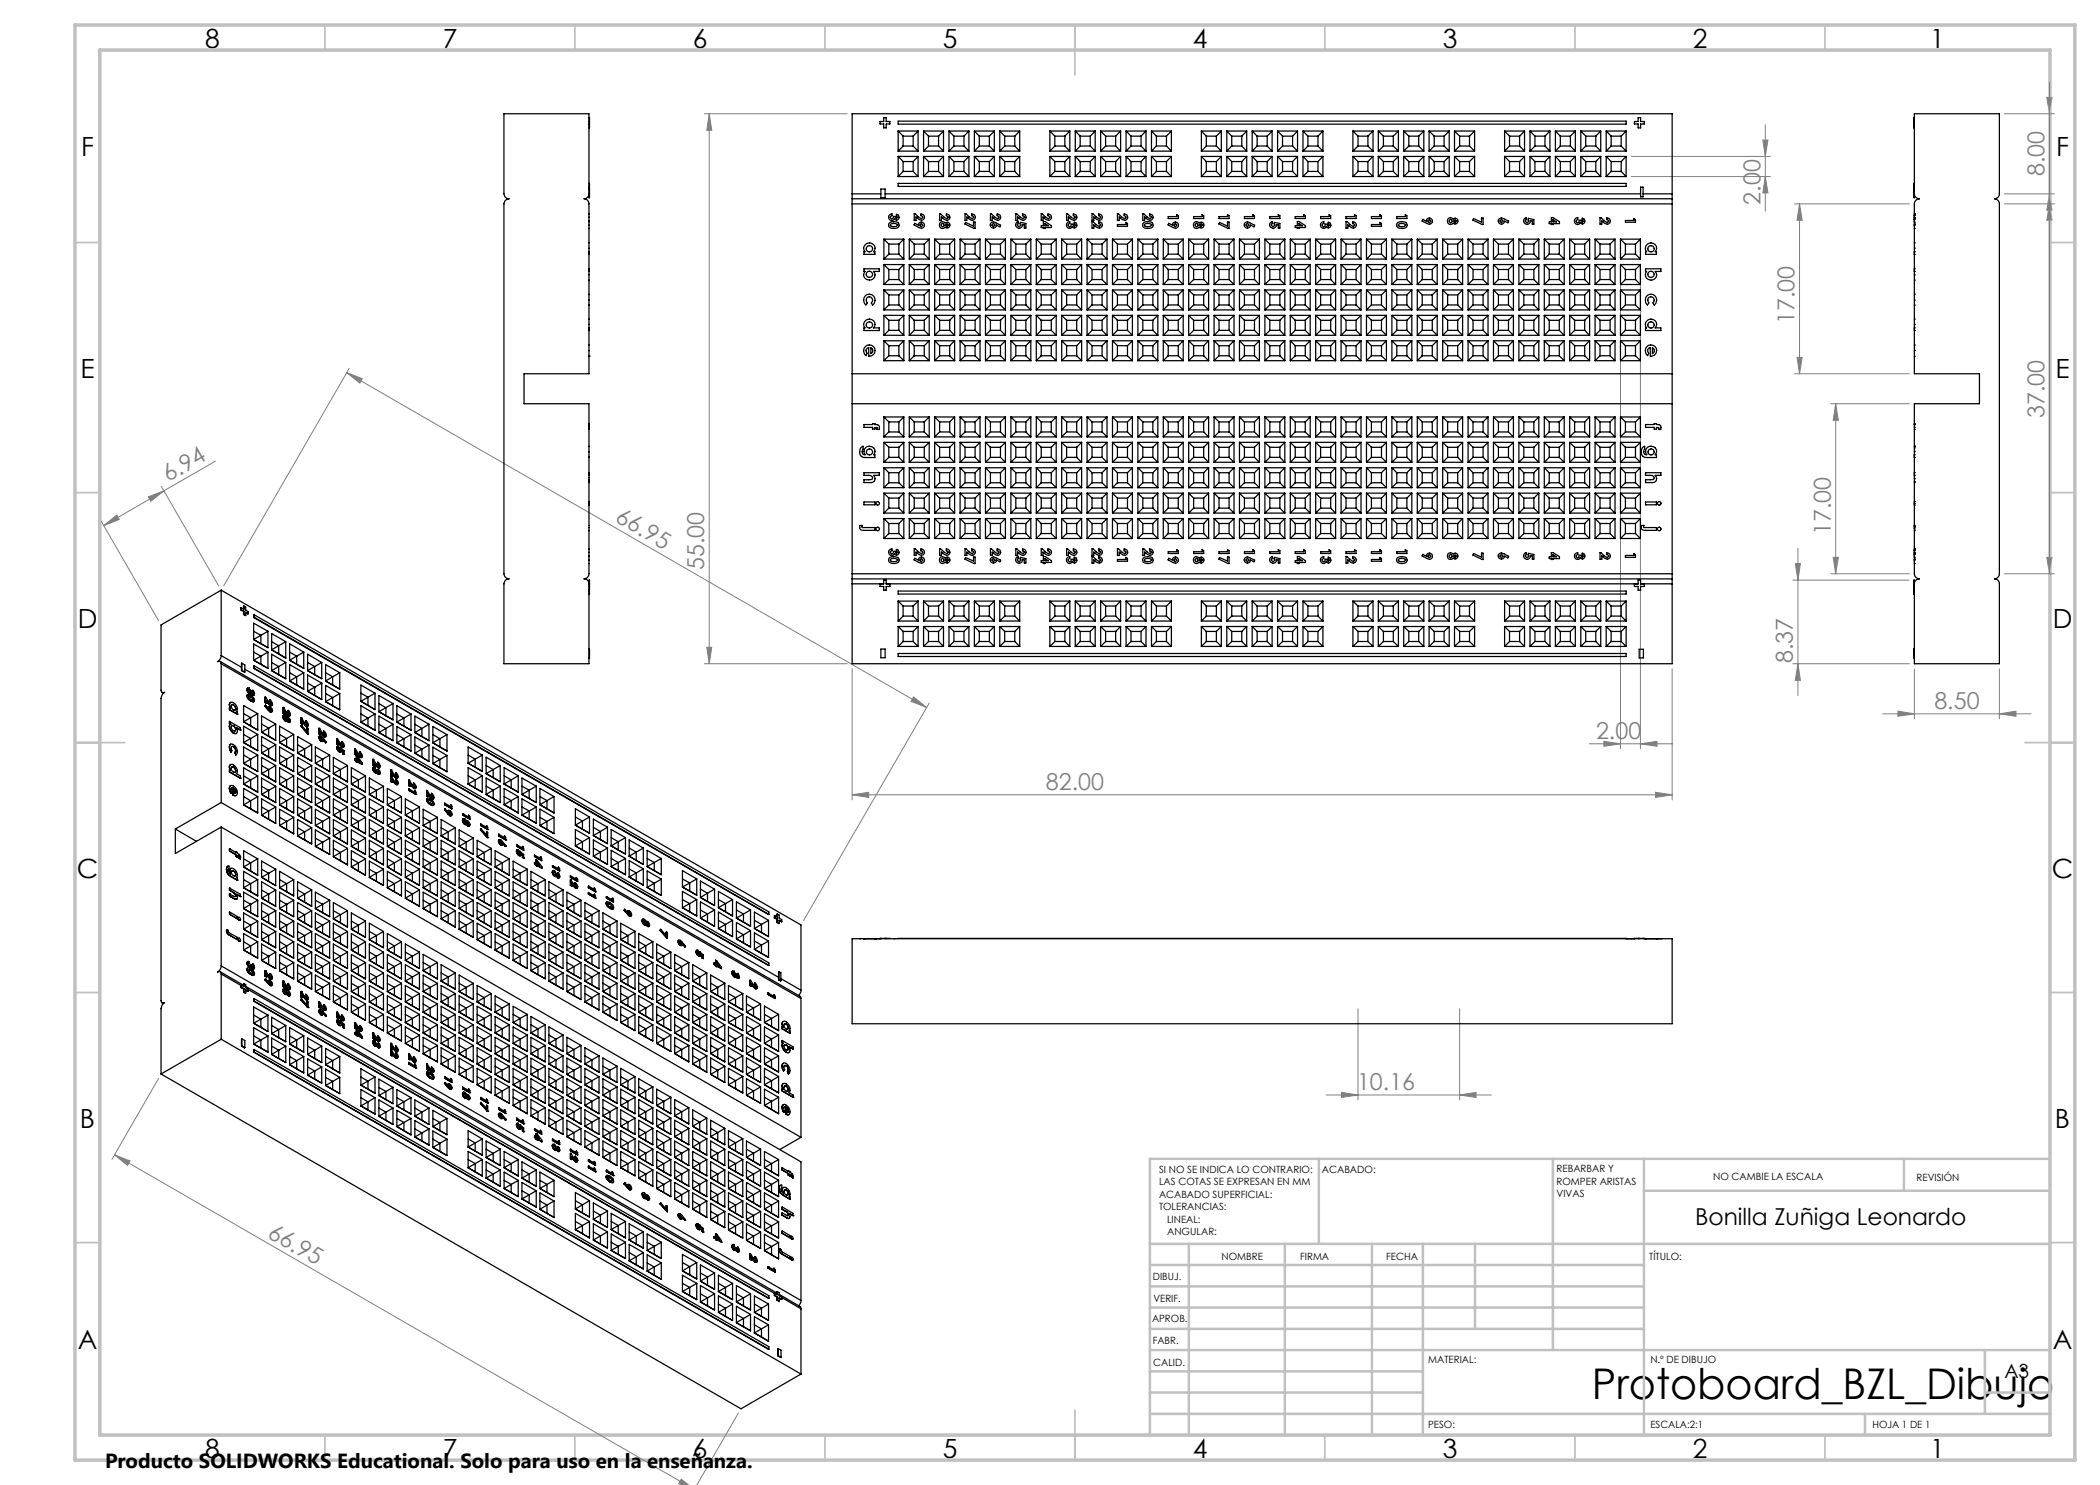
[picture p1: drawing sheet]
<svg xmlns="http://www.w3.org/2000/svg" width="420mm" height="297mm" viewBox="0 0 420 297" stroke-linecap="round" stroke-linejoin="round" font-family="sans-serif">
<defs><g id="words">
<text font-size="8.5" x="318.4" y="279.7">Protoboard_BZL_Dibujo</text>
<g font-size="5.3">
<text x="41" y="9.5">8</text>
<text x="88.5" y="9.5">7</text>
<text x="138.5" y="9.5">6</text>
<text x="188.5" y="9.5">5</text>
<text x="238.5" y="9.5">4</text>
<text x="288.5" y="9.5">3</text>
<text x="338.5" y="9.5">2</text>
<text x="386" y="9.5">1</text>
<text x="16.2" y="31.3">F</text>
<text x="411.2" y="31.3">F</text>
<text x="16.1" y="75.5">E</text>
<text x="411.1" y="75.5">E</text>
<text x="15.5" y="125.5">D</text>
<text x="410.5" y="125.5">D</text>
<text x="15.4" y="175.5">C</text>
<text x="410.4" y="175.5">C</text>
<text x="16" y="225.5">B</text>
<text x="411" y="225.5">B</text>
<text x="15.5" y="269.8">A</text>
<text x="410.5" y="269.8">A</text>
<text x="41" y="291.5">8</text>
<text x="88.5" y="291.5">7</text>
<text x="138.5" y="291.5">6</text>
<text x="188.5" y="291.5">5</text>
<text x="238.5" y="291.5">4</text>
<text x="288.5" y="291.5">3</text>
<text x="338.5" y="291.5">2</text>
<text x="386" y="291.5">1</text>
</g>
<g font-size="4.7" fill="#808080">
<text x="408.9" y="35.3" transform="rotate(-90 408.9 35.3)">8.00</text>
<text x="352.1" y="40.9" transform="rotate(-90 352.1 40.9)">2.00</text>
<text x="358.9" y="64.8" transform="rotate(-90 358.9 64.8)">17.00</text>
<text x="408.9" y="83.6" transform="rotate(-90 408.9 83.6)">37.00</text>
<text x="33.7" y="96.5" transform="rotate(-30 33.7 96.5)">6.94</text>
<text x="122.8" y="104.2" transform="rotate(30 122.8 104.2)">66.95</text>
<text x="366.2" y="107" transform="rotate(-90 366.2 107)">17.00</text>
<text x="140.9" y="114.1" transform="rotate(-90 140.9 114.1)">55.00</text>
<text x="358.6" y="132.7" transform="rotate(-90 358.6 132.7)">8.37</text>
<text x="386.9" y="141.7">8.50</text>
<text x="319.2" y="147.7">2.00</text>
<text x="209.2" y="157.9">82.00</text>
<text x="271.4" y="218">10.16</text>
<text x="53.3" y="247.3" transform="rotate(30 53.3 247.3)">66.95</text>
</g>
<text font-size="4.7" x="339" y="245.1">Bonilla Zuñiga Leonardo</text>
<text font-size="4.1" x="21" y="293.7">Producto SOLIDWORKS Educational. Solo para uso en la enseñanza.</text>
<text font-size="3.9" x="400.9" y="275.5">A3</text>
<g font-size="2">
<text x="231.8" y="234.6">SI NO SE INDICA LO CONTRARIO:</text>
<text x="231.8" y="237.1">LAS COTAS SE EXPRESAN EN MM</text>
<text x="231.8" y="239.6">ACABADO SUPERFICIAL:</text>
<text x="264.4" y="234.6">ACABADO:</text>
<text x="311.3" y="234.5">REBARBAR Y</text>
<text x="311.3" y="237">ROMPER ARISTAS</text>
<text x="311.3" y="239.5">VIVAS</text>
<text x="342.6" y="236">NO CAMBIE LA ESCALA</text>
<text x="383.3" y="236.2">REVISIÓN</text>
<text x="231.8" y="242.1">TOLERANCIAS:</text>
<text x="233.4" y="244.6">LINEAL:</text>
<text x="233.4" y="247.1">ANGULAR:</text>
<text x="244.3" y="252">NOMBRE</text>
<text x="260" y="251.9">FIRMA</text>
<text x="277.2" y="251.9">FECHA</text>
<text x="329.9" y="251.9">TÍTULO:</text>
<text x="230.6" y="256.1">DIBUJ.</text>
<text x="230.7" y="260.3">VERIF.</text>
<text x="230.4" y="264.4">APROB.</text>
<text x="230.5" y="268.8">FABR.</text>
<text x="230.7" y="273.1">CALID.</text>
<text x="285.6" y="272.5">MATERIAL:</text>
<text x="330.1" y="272.5">N.º DE DIBUJO</text>
<text x="285.6" y="285.5">PESO:</text>
<text x="330.1" y="285.6">ESCALA:2:1</text>
<text x="374.5" y="285.6">HOJA 1 DE 1</text>
</g>
</g></defs>
<g fill="none" stroke="#808080" stroke-width=".2">
<path d="M409.4 19.5h1l-.5 3.3zM409.9 16.4v98.4M140.9 22.8h28.5M141.9 22.8v109.9M141.9 22.8l.4 3.3h-.9zM326.2 31.3h27.9M326.2 35.3h27.9M352.6 28h1l-.5 3.3zM353.1 24.9v17.3M353.1 35.3l.5 3.3h-1zM400.9 22.8h10M400.9 38.8h10"/>
<path d="M409.9 38.8l.5 3.2h-1zM324.1 52.8v97M328.1 52.8v97M358.9 40.8h23M359.9 40.8l.5 3.3h-1zM359.9 40.8v34M400.9 40.8h10M409.9 40.8l.5 3.3h-1zM69.4 74.5l115.9 67M69.4 74.5l3.1 1.2-.5 .9zM69.8 73.7l-25.1 43.5M358.9 74.8h23"/>
<path d="M359.4 71.5h1l-.5 3.3zM29.7 99.4l3.1-1.2-2.6 2.1zM32.3 97.3l11.4 19.9M32.8 98.2l-12.1 6.9M43.1 92.2l-10.3 6M366.1 80.7h15.8M367.1 80.7l.6 3.4h-1.1zM367.1 80.7v34.1M20.2 104.2l11.5 19.9M20.7 105.1l2.7-2.1 .4 .9zM358.6 116h23.2M359.1 112.7h1l-.5 3.3z"/>
<path d="M359.6 109.7v29.4M366.1 114.8h15.8M366.6 111.5h1.1l-.6 3.3zM400.9 114.8h10M409.4 111.5h1l-.5 3.3zM140.9 132.7h28.5M141.4 129.5h.9l-.4 3.2zM170.4 133.8v26.2M182.7 139.4l2.6 2.1-3.1-1.2zM334.4 133.8v26.2M358.6 132.7h23.3M359.6 132.7l.5 3.4h-1z"/>
<path d="M382.9 133.8v10M399.9 133.8v10M170.4 159l3.3-.5v1zM170.4 159h164M185.8 140.6l-25.1 43.5M317.9 148.8h16.5M320.8 148.3l3.3 .5-3.3 .5zM328.1 148.8l3.3-.5v1zM331.1 158.5l3.3 .5-3.3 .5zM376.5 142.8h29.7M379.6 142.2l3.3 .6-3.3 .5zM399.9 142.8l3.3-.6v1.1z"/>
<path d="M31.7 215.7l-9.3 16.1M265.3 219h33M268.3 218.5l3.3 .5-3.3 .5zM271.6 201.8v18.2M291.9 219l3.3-.5v1zM291.9 201.8v18.2M22.9 231l3.1 1.2-.5 .9zM22.9 231l114.5 66.1M136.6 297.1l-.9-.4 .5-.9 1.6 1.3M147.7 282.6l-8.4 14.5"/>
</g>
<g fill="none" stroke="#c0c0c0" stroke-width=".35">
<path d="M65 5v5M115 5v5M165 5v5M215 5v10M265 5v5M315 5v5M365 5v5M15 48.5h5M410 48.5h5M15 98.5h5M410 98.5h5M15 148.5h10"/>
<path d="M405 148.5h10M15 198.5h5M410 198.5h5M15 248.5h5M410 248.5h5M65 287v5M115 287v5M165 287v5M215 282v10M265 287v5M315 287v5M365 287v5"/>
</g>
<g fill="none" stroke="#c0c0c0" stroke-width=".5">
<path d="M263.8 231.8v17M310.6 231.8v38.2M328.8 231.8v55.2M328.8 238.2h81.2M380.8 231.8v6.4M410 231.8h-180v55.2M230 248.8h180M230 257.3h98.8M230 253h98.8M237.8 248.8v38.2M257 248.8v38.2M274.4 248.8v38.2"/>
<path d="M284.6 248.8v38.2M295 248.8v17M230 265.8h98.8M230 261.5h98.8M230 278.5h54.6M230 274.3h54.6M230 270h180M397 278.5h13M397 270v12.8M230 282.8h180M373 282.8v4.2"/>
</g>
<path d="M15 5h400v287h-400zM20 10h390v277h-390z" fill="none" stroke="#c0c0c0" stroke-width=".7"/>
<g fill="#808080">
<path d="M331.1 158.5l3.3 .5-3.3 .5zM170.4 159l3.3-.5v1zM328.1 148.8l3.3-.5v1zM320.8 148.3l3.3 .5-3.3 .5zM399.9 142.8l3.3-.6v1.1zM379.6 142.2l3.3 .6-3.3 .5zM291.9 219l3.3-.5v1zM268.3 218.5l3.3 .5-3.3 .5z"/>
<path d="M20.7 105.1l2.7-2.1 .4 .9zM29.7 99.4l3.1-1.2-2.6 2.1z"/>
<path d="M359.6 132.7l.5 3.4h-1zM359.1 112.7h1l-.5 3.3z"/>
<path d="M366.6 111.5h1.1l-.6 3.3zM367.1 80.7l.6 3.4h-1.1zM359.4 71.5h1l-.5 3.3zM359.9 40.8l.5 3.3h-1zM409.4 111.5h1l-.5 3.3zM409.9 40.8l.5 3.3h-1z"/>
<path d="M141.9 22.8l.4 3.3h-.9zM141.4 129.5h.9l-.4 3.2zM352.6 28h1l-.5 3.3zM353.1 35.3l.5 3.3h-1zM409.4 19.5h1l-.5 3.3zM409.9 38.8l.5 3.2h-1z"/>
<path d="M22.9 231l3.1 1.2-.5 .9zM136.2 295.8l2.7 1.3-3.2-.4zM69.4 74.5l3.1 1.2-.5 .9zM182.7 139.4l2.6 2.1-3.1-1.2z"/>
</g>
<g fill="none" stroke="#000" stroke-width=".25">
<path d="M117.8 38.8a.96 .96 0 0 1-1 1 1.02 1.02 0 0 1 1 1v34h-13v5.9h13v34.1a1.02 1.02 0 0 1-1 1 .96 .96 0 0 1 1 1h.1M117.8 37.4h.1v2.1h-.1v-16.7h-17v16a1.02 1.02 0 0 0 1 1 1.09 1.09 0 0 0-1 1v74a1.09 1.09 0 0 0 1 1 1.02 1.02 0 0 0-1 1v15.9h17v-16.7h.1v2h-.1M117.8 23.5h.1v2.1h-.1M117.8 24.8h.1M117.8 24.3h.1M117.8 37.8h.1M117.8 36.7h.1v.6h-.1M170.4 38.8v1M170.4 39.8v1M170.4 38.8v-16h164v16M170.4 38.8h5.8M170.4 39.8h164"/>
<path d="M176.2 37.8h.8v1.7h-.8zM176.7 23.5h.5v.8h.8v.5h-.8v.8h-.5v-.8h-.7v-.5h.7zM177 38.8h151.1M179.6 24.2h145.6v.6h-145.6zM179.6 36.7h145.6v.6h-145.6zM179.6 26.2v4M179.6 31.3v4M179.6 26.2h4M179.6 30.2h4M179.6 35.3h4M179.6 31.3h4M179.6 31.3l1 1"/>
<path d="M179.6 26.2l1 1M180.6 29.2h2M180.6 34.3h2M180.6 32.3h2M180.6 27.2h2M180.6 27.2v2M180.6 32.3v2M180.6 34.3l-1 1M180.6 29.2l-1 1M182.6 34.3l1 1M182.6 27.2v2M182.6 32.3v2"/>
<path d="M182.6 29.2l1 1M183.6 26.2v4M183.6 31.3v4M183.6 31.3l-1 1M183.6 26.2l-1 1M184.7 26.2v4M184.7 31.3v4M184.7 26.2h4M184.7 30.2h4M184.7 35.3h4M184.7 31.3h4M184.7 31.3l1 1"/>
<path d="M184.7 26.2l1 1M185.7 29.2h2M185.7 34.3h2M185.7 32.3h2M185.7 27.2h2M185.7 27.2v2M185.7 32.3v2M185.7 34.3l-1 1M185.7 29.2l-1 1M187.7 27.2v2M187.7 32.3v2M187.7 34.3l1 1"/>
<path d="M187.7 29.2l1 1M188.7 26.2v4M188.7 31.3v4M188.7 31.3l-1 1M188.7 26.2l-1 1M189.8 26.2v4M189.8 31.3v4M189.8 26.2h4M189.8 30.2h4M189.8 35.3h4M189.8 31.3h4M189.8 31.3l1 1"/>
<path d="M189.8 26.2l1 1M190.8 29.2h2M190.8 34.3h2M190.8 32.3h2M190.8 27.2h2M190.8 27.2v2M190.8 32.3v2M190.8 34.3l-1 1M190.8 29.2l-1 1M192.8 27.2v2M192.8 32.3v2M192.8 34.3l1 1"/>
<path d="M192.8 29.2l1 1M193.8 26.2v4M193.8 31.3v4M193.8 31.3l-1 1M193.8 26.2l-1 1M194.9 26.2v4M194.9 31.3v4M194.9 26.2h4M194.9 30.2h4M194.9 35.3h4M194.9 31.3h4M194.9 31.3l1 1"/>
<path d="M194.9 26.2l1 1M195.9 29.2h2M195.9 34.3h2M195.9 32.3h2M195.9 27.2h2M195.9 27.2v2M195.9 32.3v2M195.9 34.3l-1 1M195.9 29.2l-1 1M197.9 27.2v2M197.9 32.3v2M197.9 34.3l1 1"/>
<path d="M197.9 29.2l1 1M198.9 26.2v4M198.9 31.3v4M198.9 31.3l-1 1M198.9 26.2l-1 1M200 26.2v4M200 31.3v4M200 26.2h3.9M200 30.2h3.9M200 35.3h3.9M200 31.3h3.9M200 31.3l.9 1"/>
<path d="M200 26.2l.9 1M200.9 29.2h2.1M200.9 34.3h2.1M200.9 32.3h2.1M200.9 27.2h2.1M200.9 27.2v2M200.9 32.3v2M200.9 34.3l-.9 1M200.9 29.2l-.9 1M203 27.2v2M203 32.3v2M203 34.3l.9 1"/>
<path d="M203 29.2l.9 1M203.9 26.2v4M203.9 31.3v4M203.9 31.3l-.9 1M203.9 26.2l-.9 1M210 26.2v4M210 31.3v4M210 26.2h4M210 30.2h4M210 35.3h4M210 31.3h4M210 31.3l1 1"/>
<path d="M210 26.2l1 1M211 29.2h2M211 34.3h2M211 32.3h2M211 27.2h2M211 27.2v2M211 32.3v2M211 34.3l-1 1M211 29.2l-1 1M213 27.2v2M213 32.3v2M213 34.3l1 1"/>
<path d="M213 29.2l1 1M214 26.2v4M214 31.3v4M214 31.3l-1 1M214 26.2l-1 1M215.1 26.2v4M215.1 31.3v4M215.1 26.2h3.9M215.1 30.2h3.9M215.1 35.3h3.9M215.1 31.3h3.9M215.1 31.3l.9 1"/>
<path d="M215.1 26.2l.9 1M216 29.2h2.1M216 34.3h2.1M216 32.3h2.1M216 27.2h2.1M216 27.2v2M216 32.3v2M216 34.3l-.9 1M216 29.2l-.9 1M218.1 27.2v2M218.1 32.3v2M218.1 34.3l.9 1"/>
<path d="M218.1 29.2l.9 1M219 26.2v4M219 31.3v4M219 31.3l-.9 1M219 26.2l-.9 1M220.1 26.2v4M220.1 31.3v4M220.1 26.2h4M220.1 30.2h4M220.1 35.3h4M220.1 31.3h4M220.1 31.3l1 1"/>
<path d="M220.1 26.2l1 1M221.1 29.2h2M221.1 34.3h2M221.1 32.3h2M221.1 27.2v2M221.1 32.3v2M221.1 34.3l-1 1M221.1 27.2h2M221.1 29.2l-1 1M223.1 27.2v2M223.1 32.3v2M223.1 34.3l1 1"/>
<path d="M223.1 29.2l1 1M224.1 26.2v4M224.1 31.3v4M224.1 31.3l-1 1M224.1 26.2l-1 1M225.2 26.2v4M225.2 31.3v4M225.2 26.2h4M225.2 30.2h4M225.2 35.3h4M225.2 31.3h4M225.2 31.3l1 1"/>
<path d="M225.2 26.2l1 1M226.2 29.2h2M226.2 34.3h2M226.2 32.3h2M226.2 34.3l-1 1M226.2 27.2v2M226.2 32.3v2M226.2 27.2h2M226.2 29.2l-1 1M228.2 27.2v2M228.2 32.3v2M228.2 34.3l1 1"/>
<path d="M228.2 29.2l1 1M229.2 26.2v4M229.2 31.3v4M229.2 31.3l-1 1M229.2 26.2l-1 1M230.3 26.2v4M230.3 31.3v4M230.3 26.2h4M230.3 30.2h4M230.3 35.3h4M230.3 31.3h4M230.3 31.3l1 1"/>
<path d="M230.3 26.2l1 1M231.3 29.2h2M231.3 27.2v2M231.3 32.3v2M231.3 34.3h2M231.3 32.3h2M231.3 34.3l-1 1M231.3 29.2l-1 1M231.3 27.2h2M233.3 34.3l1 1M233.3 27.2v2M233.3 32.3v2"/>
<path d="M233.3 29.2l1 1M234.3 26.2v4M234.3 31.3v4M234.3 31.3l-1 1M234.3 26.2l-1 1M240.3 26.2v4M240.3 31.3v4M240.3 26.2h4M240.3 30.2h4M240.3 35.3h4M240.3 31.3h4M240.3 31.3l1 1"/>
<path d="M240.3 26.2l1 1M241.3 29.2h2M241.3 34.3h2M241.3 32.3h2M241.3 27.2h2M241.3 34.3l-1 1M241.3 27.2v2M241.3 32.3v2M241.3 29.2l-1 1M243.3 34.3l1 1M243.3 27.2v2M243.3 32.3v2"/>
<path d="M243.3 29.2l1 1M244.3 26.2v4M244.3 31.3v4M244.3 31.3l-1 1M244.3 26.2l-1 1M245.4 26.2v4M245.4 31.3v4M245.4 26.2h3.9M245.4 30.2h3.9M245.4 35.3h3.9M245.4 31.3h3.9M245.4 31.3l.9 1"/>
<path d="M245.4 26.2l.9 1M246.3 29.2h2.1M246.3 34.3h2.1M246.3 32.3h2.1M246.3 27.2h2.1M246.3 27.2v2M246.3 32.3v2M246.3 34.3l-.9 1M246.3 29.2l-.9 1M248.4 27.2v2M248.4 32.3v2M248.4 29.2l.9 1"/>
<path d="M248.4 34.3l.9 1M249.3 26.2v4M249.3 31.3v4M249.3 26.2l-.9 1M249.3 31.3l-.9 1M250.4 26.2v4M250.4 31.3v4M250.4 26.2h4M250.4 30.2h4M250.4 35.3h4M250.4 31.3h4M250.4 31.3l1 1"/>
<path d="M250.4 26.2l1 1M251.4 29.2h2M251.4 34.3h2M251.4 32.3h2M251.4 34.3l-1 1M251.4 27.2v2M251.4 32.3v2M251.4 27.2h2M251.4 29.2l-1 1M253.4 27.2v2M253.4 32.3v2M253.4 34.3l1 1"/>
<path d="M253.4 29.2l1 1M254.4 26.2v4M254.4 31.3v4M254.4 31.3l-1 1M254.4 26.2l-1 1M255.5 26.2v4M255.5 31.3v4M255.5 26.2h4M255.5 30.2h4M255.5 35.3h4M255.5 31.3h4M255.5 31.3l1 1"/>
<path d="M255.5 26.2l1 1M256.5 29.2h2M256.5 34.3h2M256.5 32.3h2M256.5 34.3l-1 1M256.5 27.2v2M256.5 32.3v2M256.5 27.2h2M256.5 29.2l-1 1M258.5 27.2v2M258.5 32.3v2M258.5 34.3l1 1"/>
<path d="M258.5 29.2l1 1M259.5 26.2v4M259.5 31.3v4M259.5 31.3l-1 1M259.5 26.2l-1 1M260.6 26.2v4M260.6 31.3v4M260.6 26.2h4M260.6 30.2h4M260.6 35.3h4M260.6 31.3h4M260.6 31.3l1 1"/>
<path d="M260.6 26.2l1 1M261.6 29.2h2M261.6 34.3h2M261.6 32.3h2M261.6 27.2h2M261.6 27.2v2M261.6 32.3v2M261.6 29.2l-1 1M261.6 34.3l-1 1M263.6 34.3l1 1M263.6 27.2v2M263.6 32.3v2"/>
<path d="M263.6 29.2l1 1M264.6 26.2v4M264.6 31.3v4M264.6 31.3l-1 1M264.6 26.2l-1 1M270.6 26.2v4M270.6 31.3v4M270.6 26.2h4M270.6 30.2h4M270.6 35.3h4M270.6 31.3h4M270.6 31.3l1 1"/>
<path d="M270.6 26.2l1 1M271.6 29.2h2M271.6 34.3h2M271.6 32.3h2M271.6 27.2h2M271.6 34.3l-1 1M271.6 27.2v2M271.6 32.3v2M271.6 29.2l-1 1M273.6 34.3l1 1M273.6 27.2v2M273.6 32.3v2"/>
<path d="M273.6 29.2l1 1M274.6 26.2v4M274.6 31.3v4M274.6 31.3l-1 1M274.6 26.2l-1 1M275.7 26.2v4M275.7 31.3v4M275.7 26.2h4M275.7 30.2h4M275.7 35.3h4M275.7 31.3h4M275.7 26.2l1 1"/>
<path d="M275.7 31.3l1 1M276.7 29.2h2M276.7 34.3h2M276.7 32.3h2M276.7 27.2h2M276.7 27.2v2M276.7 32.3v2M276.7 29.2l-1 1M276.7 34.3l-1 1M278.7 29.2l1 1M278.7 27.2v2M278.7 32.3v2"/>
<path d="M278.7 34.3l1 1M279.7 26.2v4M279.7 31.3v4M279.7 26.2l-1 1M279.7 31.3l-1 1M280.7 26.2v4M280.7 31.3v4M280.7 26.2h4.1M280.7 30.2h4.1M280.7 35.3h4.1M280.7 31.3h4.1M280.7 31.3l1.1 1"/>
<path d="M280.7 26.2l1.1 1M281.8 29.2h1.9M281.8 34.3h1.9M281.8 32.3h1.9M281.8 34.3l-1.1 1M281.8 27.2v2M281.8 32.3v2M281.8 27.2h1.9M281.8 29.2l-1.1 1M283.7 29.2l1.1 1M283.7 27.2v2M283.7 32.3v2"/>
<path d="M283.7 34.3l1.1 1M284.8 26.2v4M284.8 31.3v4M284.8 31.3l-1.1 1M284.8 26.2l-1.1 1M285.8 26.2v4M285.8 31.3v4M285.8 26.2h4M285.8 30.2h4M285.8 35.3h4M285.8 31.3h4M285.8 31.3l1 1"/>
<path d="M285.8 26.2l1 1M286.8 29.2h2M286.8 34.3h2M286.8 32.3h2M286.8 34.3l-1 1M286.8 27.2v2M286.8 32.3v2M286.8 29.2l-1 1M286.8 27.2h2M288.8 27.2v2M288.8 32.3v2M288.8 34.3l1 1"/>
<path d="M288.8 29.2l1 1M289.8 26.2v4M289.8 31.3v4M289.8 31.3l-1 1M289.8 26.2l-1 1M290.9 26.2v4M290.9 31.3v4M290.9 26.2h4M290.9 30.2h4M290.9 35.3h4M290.9 31.3h4M290.9 31.3l1 1"/>
<path d="M290.9 26.2l1 1M291.9 29.2h2M291.9 34.3h2M291.9 32.3h2M291.9 29.2l-1 1M291.9 27.2v2M291.9 32.3v2M291.9 34.3l-1 1M291.9 27.2h2M293.9 34.3l1 1M293.9 27.2v2M293.9 32.3v2"/>
<path d="M293.9 29.2l1 1M294.9 26.2v4M294.9 31.3v4M294.9 26.2l-1 1M294.9 31.3l-1 1M300.9 26.2v4M300.9 31.3v4M300.9 26.2h4M300.9 30.2h4M300.9 35.3h4M300.9 31.3h4M300.9 31.3l1 1"/>
<path d="M300.9 26.2l1 1M301.9 29.2h2M301.9 29.2l-1 1M301.9 34.3h2M301.9 32.3h2M301.9 27.2h2M301.9 27.2v2M301.9 32.3v2M301.9 34.3l-1 1M303.9 29.2l1 1M303.9 27.2v2M303.9 32.3v2"/>
<path d="M303.9 34.3l1 1M304.9 26.2v4M304.9 31.3v4M304.9 26.2l-1 1M304.9 31.3l-1 1M306 26.2v4M306 31.3v4M306 26.2h4M306 30.2h4M306 35.3h4M306 31.3h4M306 31.3l1 1"/>
<path d="M306 26.2l1 1M307 29.2h2M307 34.3h2M307 32.3h2M307 27.2h2M307 27.2v2M307 32.3v2M307 29.2l-1 1M307 34.3l-1 1M309 27.2v2M309 32.3v2M309 29.2l1 1"/>
<path d="M309 34.3l1 1M310 26.2v4M310 31.3v4M310 31.3l-1 1M310 26.2l-1 1M311.1 26.2v4M311.1 31.3v4M311.1 26.2h4M311.1 30.2h4M311.1 35.3h4M311.1 31.3h4M311.1 31.3l1 1"/>
<path d="M311.1 26.2l1 1M312.1 29.2h2M312.1 34.3h2M312.1 34.3l-1 1M312.1 27.2v2M312.1 32.3v2M312.1 32.3h2M312.1 27.2h2M312.1 29.2l-1 1M314.1 27.2v2M314.1 32.3v2M314.1 34.3l1 1"/>
<path d="M314.1 29.2l1 1M315.1 26.2v4M315.1 31.3v4M315.1 31.3l-1 1M315.1 26.2l-1 1M316.2 26.2v4M316.2 31.3v4M316.2 26.2h3.9M316.2 30.2h3.9M316.2 35.3h3.9M316.2 31.3h3.9M316.2 31.3l.9 1"/>
<path d="M316.2 26.2l.9 1M317.1 29.2h2.1M317.1 34.3h2.1M317.1 32.3h2.1M317.1 34.3l-.9 1M317.1 27.2v2M317.1 32.3v2M317.1 27.2h2.1M317.1 29.2l-.9 1M319.2 27.2v2M319.2 32.3v2M319.2 34.3l.9 1"/>
<path d="M319.2 29.2l.9 1M320.1 26.2v4M320.1 31.3v4M320.1 31.3l-.9 1M320.1 26.2l-.9 1M321.2 26.2v4M321.2 31.3v4M321.2 26.2h4M321.2 30.2h4M321.2 35.3h4M321.2 31.3h4M321.2 31.3l1 1"/>
<path d="M321.2 26.2l1 1M322.2 29.2h2M322.2 34.3h2M322.2 32.3h2M322.2 27.2v2M322.2 32.3v2M322.2 34.3l-1 1M322.2 27.2h2M322.2 29.2l-1 1M324.2 27.2v2M324.2 32.3v2M324.2 29.2l1 1"/>
<path d="M324.2 34.3l1 1M325.2 26.2v4M325.2 31.3v4M325.2 26.2l-1 1M325.2 31.3l-1 1M327.6 23.5h.5v.8h.8v.5h-.8v.8h-.5v-.8h-.7v-.5h.7zM328.1 37.4h.5v2h-.5zM328.6 38.8h5.8M334.4 38.8v1M334.4 39.8v1M382.8 24.8h.1M382.8 24.3h.1"/>
<path d="M382.8 39.4h.1M382.9 37.4h-.1v2.1h.1v-16.7h17v16a.96 .96 0 0 1-1 1 1.02 1.02 0 0 1 1 1v74a1.02 1.02 0 0 1-1 1 .96 .96 0 0 1 1 1v15.9h-17v-16.7h-.1v2h.1M382.9 38.8a1.02 1.02 0 0 0 1 1 1.09 1.09 0 0 0-1 1v34h13v5.9h-13v34.1a1.09 1.09 0 0 0 1 1 1.02 1.02 0 0 0-1 1h-.1M382.9 23.5h-.1v2.1h.1M382.9 36.7h-.1v.6h.1M117.8 42.8h.1M117.8 53.8v.5M117.8 44.3h.1M117.8 50.3v.6M117.8 45.7h.1M117.8 48.6h.1M117.8 49.6h.1"/>
<path d="M117.8 55h.1M117.8 56h.1M117.8 58.8h.1M117.8 44.2h.1M117.8 43.4h.1M117.8 44.1h.1M117.8 45h.1M170.4 40.8v74M170.4 40.8h164M172.8 53.8h3.1v.5h-1.2a1.09 1.09 0 0 1-.7 1.7 1.09 1.09 0 0 1-1.2-1.4l.2-.3h-.2zM173.1 59.1a1.2 1.2 0 0 1 1.7 .2 1.2 1.2 0 0 1-.3 1.7l-.2-.4a.67 .67 0 0 0 .1-1 .67 .67 0 0 0-1 0 .67 .67 0 0 0 .1 1l-.3 .4a1.31 1.31 0 0 1-.1-1.9zM173.2 48.8a1.09 1.09 0 0 1 1.5 .1 1.09 1.09 0 0 1 0 1.4h.3v.6h-2.2v-.6h.2a.98 .98 0 0 1 .2-1.5z"/>
<path d="M176.8 47.8v4M176.8 52.9v4M176.8 58v4M176.8 56.9h4M176.8 52.9h4M176.8 58h4M176.8 51.8h4M176.8 47.8h4M176.8 58l1 1M176.8 47.8l1 1M176.8 52.9l1 1M177.8 43.1l.6-.3v.3a.31 .31 0 0 0-.3 .5 .31 .31 0 0 0 .5 0l.1-.3h.3l.2 .3a.19 .19 0 0 0 .2 0 .19 .19 0 0 0 0-.3l-.1-.4a.55 .55 0 0 1 .5 .7 .55 .55 0 0 1-.9 .2 .65 .65 0 0 1-.9 .2 .65 .65 0 0 1-.2-.9z"/>
<path d="M177.8 50.8h2M177.8 48.8h2M177.8 48.8v2M177.8 53.9v2M177.8 59v2M177.8 59h2M177.8 53.9h2M177.8 55.9l-1 1M177.8 55.9h2M177.8 50.8l-1 1M177.9 44.6a1.58 1.58 0 0 1 1.9 .2v.4a1.34 1.34 0 0 1-2.1 0zM178.2 44.8l.1-.1a.82 .82 0 0 1 1.2 .3 .9 .9 0 0 1-1.4 0z"/>
<path d="M179.8 50.8l1 1M179.8 55.9l1 1M179.8 48.8v2M179.8 53.9v2M179.8 59v2M180.8 47.8v4M180.8 52.9v4M180.8 58v4M180.8 58l-1 1M180.8 52.9l-1 1M180.8 47.8l-1 1M181.9 47.8v4"/>
<path d="M181.9 52.9v4M181.9 58v4M181.9 56.9h3.9M181.9 52.9h3.9M181.9 58h3.9M181.9 51.8h3.9M181.9 47.8h3.9M181.9 52.9l.9 1M181.9 58l.9 1M181.9 47.8l.9 1M182.8 42.8h.2a1.55 1.55 0 0 0 1.4 .9l.1-.3-.3-.3v-.3a.66 .66 0 0 1 .7 .9 .66 .66 0 0 1-1.1 .2l-.6-.5v.7h-.4zM182.8 50.8h2.1"/>
<path d="M182.8 48.8v2M182.8 53.9v2M182.8 59v2M182.8 48.8h2.1M182.8 59h2.1M182.8 55.9l-.9 1M182.8 53.9h2.1M182.8 50.8l-.9 1M182.8 55.9h2.1M183 44.7l.7 .3a.64 .64 0 0 1 .8-.5 .64 .64 0 0 1 .3 1 .64 .64 0 0 1-1 0l-1-.5zM184.9 48.8v2M184.9 53.9v2"/>
<path d="M184.9 59v2M184.9 55.9l.9 1M184.9 50.8l.9 1M185.8 47.8v4M185.8 52.9v4M185.8 58v4M185.8 58l-.9 1M185.8 52.9l-.9 1M185.8 47.8l-.9 1M186.9 47.8v4M186.9 52.9v4M186.9 58v4"/>
<path d="M186.9 56.9h4M186.9 52.9h4M186.9 58h4M186.9 51.8h4M186.9 47.8h4M186.9 58l1 1M186.9 52.9l1 1M186.9 47.8l1 1M187.9 42.8h.2a1.55 1.55 0 0 0 1.4 .9l.1-.3-.3-.3v-.3a.66 .66 0 0 1 .6 .9 .66 .66 0 0 1-1.1 .2l-.5-.5v.7h-.4zM187.9 50.8h2M187.9 48.8v2M187.9 53.9v2"/>
<path d="M187.9 59v2M187.9 48.8h2M187.9 55.9l-1 1M187.9 59h2M187.9 50.8l-1 1M187.9 53.9h2M187.9 55.9h2M188.1 44.5a.7 .7 0 0 1 .9 .1 .57 .57 0 0 1 .8 0 .57 .57 0 0 1 0 .8 .57 .57 0 0 1-.8 0 .68 .68 0 0 1-1 .1 .68 .68 0 0 1 .1-1zM189.9 50.8l1 1M189.9 48.8v2M189.9 53.9v2M189.9 59v2"/>
<path d="M189.9 55.9l1 1M190.9 47.8v4M190.9 52.9v4M190.9 58v4M190.9 58l-1 1M190.9 52.9l-1 1M190.9 47.8l-1 1M192 47.8v4M192 52.9v4M192 58v4M192 56.9h4M192 52.9h4"/>
<path d="M192 58h4M192 51.8h4M192 47.8h4M192 52.9l1 1M192 58l1 1M192 47.8l1 1M193 42.8h.2a1.55 1.55 0 0 0 1.4 .9l.1-.3-.4-.3v-.3a.66 .66 0 0 1 .7 .9 .66 .66 0 0 1-1.1 .2l-.5-.5v.7h-.4zM193 50.8h2M193 48.8v2M193 53.9v2M193 59v2M193 55.9l-1 1"/>
<path d="M193 48.8h2M193 50.8l-1 1M193 59h2M193 53.9h2M193 55.9h2M193.1 44.5l1.6 .7v-.8h.3v1.3l-2-.9zM195 48.8v2M195 53.9v2M195 59v2M195 55.9l1 1M195 50.8l1 1M196 47.8v4"/>
<path d="M196 52.9v4M196 58v4M196 52.9l-1 1M196 47.8l-1 1M196 58l-1 1M197.1 47.8v4M197.1 52.9v4M197.1 58v4M197.1 56.9h4M197.1 52.9h4M197.1 58h4M197.1 51.8h4"/>
<path d="M197.1 47.8h4M197.1 58l1 1M197.1 52.9l1 1M197.1 47.8l1 1M198.1 42.8h.2a1.55 1.55 0 0 0 1.3 .9l.2-.3-.4-.3v-.3a.66 .66 0 0 1 .7 .9 .66 .66 0 0 1-1.1 .2l-.6-.5v.7h-.3zM198.1 50.8h2M198.1 48.8v2M198.1 53.9v2M198.1 59v2M198.1 50.8l-1 1M198.1 48.8h2M198.1 59h2"/>
<path d="M198.1 55.9l-1 1M198.1 53.9h2M198.1 55.9h2M198.3 44.5a.69 .69 0 0 1 .8 .1l1 .4-.1 .4-.7-.4a.63 .63 0 0 1-.9 .6 .63 .63 0 0 1-.1-1.1zM200.1 48.8v2M200.1 53.9v2M200.1 59v2M200.1 55.9l1 1M200.1 50.8l1 1M201.1 47.8v4M201.1 52.9v4M201.1 58v4"/>
<path d="M201.1 47.8l-1 1M201.1 58l-1 1M201.1 52.9l-1 1M202.2 47.8v4M202.2 52.9v4M202.2 58v4M202.2 56.9h4M202.2 52.9h4M202.2 58h4M202.2 51.8h4M202.2 47.8h4M202.2 47.8l1 1"/>
<path d="M202.2 58l1 1M202.2 52.9l1 1M203.2 42.8h.1a1.55 1.55 0 0 0 1.4 .9l.2-.3-.4-.3v-.3a.66 .66 0 0 1 .7 .9 .66 .66 0 0 1-1.1 .2l-.6-.5v.7h-.3zM203.2 50.8h2M203.2 48.8v2M203.2 53.9v2M203.2 59v2M203.2 48.8h2M203.2 59h2M203.2 55.9l-1 1M203.2 50.8l-1 1M203.2 53.9h2"/>
<path d="M203.2 55.9h2M203.3 44.5l.4-.2v.4a.3 .3 0 0 0-.1 .5 .3 .3 0 0 0 .4 0 .3 .3 0 0 0 0-.4l.1-.3 1.1 .2v.9h-.3v-.6l-.4-.1a.67 .67 0 0 1-.9 .7 .67 .67 0 0 1-.3-1.1zM205.2 48.8v2M205.2 53.9v2M205.2 59v2M205.2 50.8l1 1M205.2 55.9l1 1M206.2 47.8v4M206.2 52.9v4M206.2 58v4M206.2 58l-1 1M206.2 52.9l-1 1"/>
<path d="M206.2 47.8l-1 1M207.3 47.8v4M207.3 52.9v4M207.3 58v4M207.3 56.9h3.9M207.3 52.9h3.9M207.3 58h3.9M207.3 51.8h3.9M207.3 47.8h3.9M207.3 47.8l.9 1M207.3 52.9l.9 1M207.3 58l.9 1"/>
<path d="M208.2 42.8h.2a1.55 1.55 0 0 0 1.4 .9l.1-.3-.3-.3v-.3a.66 .66 0 0 1 .7 .9 .66 .66 0 0 1-1.1 .2l-.6-.5v.7h-.4zM208.2 48.8v2M208.2 53.9v2M208.2 59v2M208.2 50.8h2.1M208.2 48.8h2.1M208.2 59h2.1M208.2 55.9l-.9 1M208.2 50.8l-.9 1M208.2 53.9h2.1M208.2 55.9h2.1M208.7 44.3h.3l1.3 .9v.3h-1.3v.2l-.8-.2v-.3h.5z"/>
<path d="M209 44.7l.7 .5h-.7zM210.3 50.8l.9 1M210.3 48.8v2M210.3 53.9v2M210.3 59v2M210.3 55.9l.9 1M211.2 47.8v4M211.2 52.9v4M211.2 58v4M211.2 52.9l-.9 1M211.2 47.8l-.9 1M211.2 58l-.9 1"/>
<path d="M212.3 47.8v4M212.3 52.9v4M212.3 58v4M212.3 56.9h4M212.3 52.9h4M212.3 58h4M212.3 51.8h4M212.3 47.8h4M212.3 47.8l1 1M212.3 52.9l1 1M212.3 58l1 1M213.3 42.8h.2a1.55 1.55 0 0 0 1.4 .9l.1-.3-.3-.3v-.3a.66 .66 0 0 1 .6 .9 .66 .66 0 0 1-1.1 .2l-.5-.5v.7h-.4z"/>
<path d="M213.3 50.8h2M213.3 48.8v2M213.3 53.9v2M213.3 59v2M213.3 48.8h2M213.3 59h2M213.3 50.8l-1 1M213.3 55.9l-1 1M213.3 53.9h2M213.3 55.9h2M213.5 44.5l.5-.2v.4a.31 .31 0 0 0-.3 .4 .31 .31 0 0 0 .5 .1v-.4h.4l.1 .4a.19 .19 0 0 0 .3-.1 .19 .19 0 0 0-.1-.2l-.1-.5a.54 .54 0 0 1 .6 .8 .54 .54 0 0 1-.9 .1 .64 .64 0 0 1-1 .2 .64 .64 0 0 1 0-1zM215.3 50.8l1 1"/>
<path d="M215.3 48.8v2M215.3 53.9v2M215.3 59v2M215.3 55.9l1 1M216.3 47.8v4M216.3 52.9v4M216.3 58v4M216.3 47.8l-1 1M216.3 52.9l-1 1M216.3 58l-1 1M217.4 47.8v4M217.4 52.9v4"/>
<path d="M217.4 58v4M217.4 56.9h4M217.4 52.9h4M217.4 58h4M217.4 51.8h4M217.4 47.8h4M217.4 52.9l1 1M217.4 58l1 1M217.4 47.8l1 1M218.4 44.3h.2a1.55 1.55 0 0 0 1.4 .9l.1-.2-.1-.2-.3-.1v-.3a.65 .65 0 0 1 .7 .9 .65 .65 0 0 1-1.1 .1l-.5-.4v.6h-.4zM218.4 42.8h.2a1.55 1.55 0 0 0 1.4 .9l.1-.3-.4-.3v-.3a.66 .66 0 0 1 .7 .9 .66 .66 0 0 1-1.1 .2l-.5-.5v.7h-.4zM218.4 48.8v2"/>
<path d="M218.4 53.9v2M218.4 59v2M218.4 50.8h2M218.4 48.8h2M218.4 59h2M218.4 50.8l-1 1M218.4 55.9l-1 1M218.4 53.9h2M218.4 55.9h2M220.4 55.9l1 1M220.4 48.8v2M220.4 53.9v2"/>
<path d="M220.4 59v2M220.4 50.8l1 1M221.4 47.8v4M221.4 52.9v4M221.4 58v4M221.4 47.8l-1 1M221.4 52.9l-1 1M221.4 58l-1 1M222.5 47.8v4M222.5 52.9v4M222.5 58v4M222.5 56.9h4"/>
<path d="M222.5 52.9h4M222.5 58h4M222.5 51.8h4M222.5 47.8h4M222.5 58l1 1M222.5 52.9l1 1M222.5 47.8l1 1M223.5 42.8h.2a1.55 1.55 0 0 0 1.3 .9l.2-.3-.4-.3v-.3a.66 .66 0 0 1 .7 .9 .66 .66 0 0 1-1.1 .2l-.6-.5v.7h-.3zM223.5 50.8h2M223.5 44.9h1.7v-.4l.3 .2v.6h-2zM223.5 48.8v2M223.5 53.9v2"/>
<path d="M223.5 59v2M223.5 48.8h2M223.5 59h2M223.5 50.8l-1 1M223.5 55.9l-1 1M223.5 53.9h2M223.5 55.9h2M225.5 48.8v2M225.5 53.9v2M225.5 59v2M225.5 55.9l1 1M225.5 50.8l1 1"/>
<path d="M226.5 47.8v4M226.5 52.9v4M226.5 58v4M226.5 47.8l-1 1M226.5 52.9l-1 1M226.5 58l-1 1M227.6 47.8v4M227.6 52.9v4M227.6 58v4M227.6 56.9h4M227.6 52.9h4M227.6 58h4"/>
<path d="M227.6 51.8h4M227.6 47.8h4M227.6 58l1 1M227.6 47.8l1 1M227.6 52.9l1 1M228.6 42.8h.1a1.55 1.55 0 0 0 1.4 .9l.2-.3-.4-.3v-.3a.66 .66 0 0 1 .7 .9 .66 .66 0 0 1-1.1 .2l-.6-.5v.7h-.3zM228.6 50.8h2M228.6 48.8v2M228.6 53.9v2M228.6 59v2M228.6 48.8h2M228.6 59h2"/>
<path d="M228.6 50.8l-1 1M228.6 55.9l-1 1M228.6 53.9h2M228.6 55.9h2M228.7 44.6a1.58 1.58 0 0 1 1.9 .2v.4a1.34 1.34 0 0 1-2.1 0zM229 44.8l.1-.1a.82 .82 0 0 1 1.2 .3 .9 .9 0 0 1-1.4 0zM230.6 48.8v2M230.6 53.9v2M230.6 59v2M230.6 55.9l1 1M230.6 50.8l1 1M231.6 47.8v4"/>
<path d="M231.6 52.9v4M231.6 58v4M231.6 58l-1 1M231.6 47.8l-1 1M231.6 52.9l-1 1M232.7 47.8v4M232.7 52.9v4M232.7 58v4M232.7 56.9h3.9M232.7 52.9h3.9M232.7 58h3.9M232.7 51.8h3.9"/>
<path d="M232.7 47.8h3.9M232.7 58l.9 1M232.7 52.9l.9 1M232.7 47.8l.9 1M233.6 50.8h2.1M233.6 43.3h1.7v-.4l.4 .2v.6h-2.1zM233.6 48.8v2M233.6 53.9v2M233.6 59v2M233.6 48.8h2.1M233.6 59h2.1M233.6 55.9l-.9 1"/>
<path d="M233.6 50.8l-.9 1M233.6 53.9h2.1M233.6 55.9h2.1M233.8 44.7l.7 .3a.64 .64 0 0 1 .8-.5 .64 .64 0 0 1 .3 1 .64 .64 0 0 1-1 0l-1-.5zM235.7 48.8v2M235.7 53.9v2M235.7 59v2M235.7 55.9l.9 1M235.7 50.8l.9 1M236.6 47.8v4M236.6 52.9v4M236.6 58v4"/>
<path d="M236.6 58l-.9 1M236.6 52.9l-.9 1M236.6 47.8l-.9 1M237.7 47.8v4M237.7 52.9v4M237.7 58v4M237.7 56.9h4M237.7 52.9h4M237.7 58h4M237.7 51.8h4M237.7 47.8h4M237.7 47.8l1 1"/>
<path d="M237.7 58l1 1M237.7 52.9l1 1M238.7 50.8h2M238.7 43.3h1.7v-.4l.3 .2v.6h-2zM238.7 48.8v2M238.7 53.9v2M238.7 59v2M238.7 48.8h2M238.7 59h2M238.7 55.9l-1 1M238.7 50.8l-1 1M238.7 53.9h2"/>
<path d="M238.7 55.9h2M238.9 44.5a.7 .7 0 0 1 .9 .1 .57 .57 0 0 1 .8 0 .57 .57 0 0 1 0 .8 .57 .57 0 0 1-.8 0 .68 .68 0 0 1-1 .1 .68 .68 0 0 1 .1-1zM240.7 48.8v2M240.7 53.9v2M240.7 59v2M240.7 50.8l1 1M240.7 55.9l1 1M241.7 47.8v4M241.7 52.9v4M241.7 58v4M241.7 52.9l-1 1M241.7 58l-1 1"/>
<path d="M241.7 47.8l-1 1M242.8 47.8v4M242.8 52.9v4M242.8 58v4M242.8 56.9h4M242.8 52.9h4M242.8 58h4M242.8 51.8h4M242.8 47.8h4M242.8 47.8l1 1M242.8 52.9l1 1M242.8 58l1 1"/>
<path d="M243.8 50.8h2M243.8 43.3h1.7v-.4l.3 .2v.6h-2zM243.8 48.8v2M243.8 53.9v2M243.8 59v2M243.8 48.8h2M243.8 59h2M243.8 50.8l-1 1M243.8 55.9l-1 1M243.8 53.9h2M243.8 55.9h2M243.9 44.5l1.6 .7v-.8h.3v1.3l-2-.9z"/>
<path d="M245.8 48.8v2M245.8 53.9v2M245.8 59v2M245.8 50.8l1 1M245.8 55.9l1 1M246.8 47.8v4M246.8 52.9v4M246.8 58v4M246.8 47.8l-1 1M246.8 52.9l-1 1M246.8 58l-1 1M247.9 47.8v4"/>
<path d="M247.9 52.9v4M247.9 58v4M247.9 56.9h4M247.9 52.9h4M247.9 58h4M247.9 51.8h4M247.9 47.8h4M247.9 52.9l1 1M247.9 47.8l1 1M247.9 58l1 1M248.9 50.8h2M248.9 43.3h1.7v-.4l.3 .2v.6h-2z"/>
<path d="M248.9 48.8v2M248.9 53.9v2M248.9 59v2M248.9 48.8h2M248.9 59h2M248.9 50.8l-1 1M248.9 55.9l-1 1M248.9 53.9h2M248.9 55.9h2M249.1 44.5a.69 .69 0 0 1 .8 .1l1 .4-.1 .4-.7-.4a.63 .63 0 0 1-.9 .6 .63 .63 0 0 1-.1-1.1zM250.9 48.8v2M250.9 53.9v2"/>
<path d="M250.9 59v2M250.9 50.8l1 1M250.9 55.9l1 1M251.9 47.8v4M251.9 52.9v4M251.9 58v4M251.9 47.8l-1 1M251.9 52.9l-1 1M251.9 58l-1 1M253 47.8v4M253 52.9v4M253 58v4"/>
<path d="M253 56.9h4M253 52.9h4M253 58h4M253 51.8h4M253 47.8h4M253 47.8l1 1M253 52.9l1 1M253 58l1 1M254 50.8h2M254 43.3h1.7v-.4l.3 .2v.6h-2zM254 48.8v2M254 53.9v2"/>
<path d="M254 59v2M254 48.8h2M254 59h2M254 50.8l-1 1M254 55.9l-1 1M254 53.9h2M254 55.9h2M254.1 44.5l.4-.2v.4a.3 .3 0 0 0-.1 .5 .3 .3 0 0 0 .4 0 .3 .3 0 0 0 0-.4l.1-.3 1.1 .2v.9h-.3v-.6l-.4-.1a.67 .67 0 0 1-.9 .7 .67 .67 0 0 1-.3-1.1zM256 48.8v2M256 53.9v2M256 59v2M256 50.8l1 1"/>
<path d="M256 55.9l1 1M257 47.8v4M257 52.9v4M257 58v4M257 47.8l-1 1M257 52.9l-1 1M257 58l-1 1M258.1 47.8v4M258.1 52.9v4M258.1 58v4M258.1 56.9h3.9M258.1 52.9h3.9"/>
<path d="M258.1 58h3.9M258.1 51.8h3.9M258.1 47.8h3.9M258.1 52.9l.9 1M258.1 58l.9 1M258.1 47.8l.9 1M259 50.8h2.1M259 43.3h1.7v-.4l.4 .2v.6h-2.1zM259 48.8v2M259 53.9v2M259 59v2M259 48.8h2.1"/>
<path d="M259 59h2.1M259 50.8l-.9 1M259 55.9l-.9 1M259 53.9h2.1M259 55.9h2.1M259.5 44.3h.3l1.3 .9v.3h-1.3v.2l-.8-.2v-.3h.5zM259.8 44.7l.7 .5h-.7zM261.1 48.8v2M261.1 53.9v2M261.1 59v2M261.1 55.9l.9 1M261.1 50.8l.9 1"/>
<path d="M262 47.8v4M262 52.9v4M262 58v4M262 58l-.9 1M262 47.8l-.9 1M262 52.9l-.9 1M263.1 47.8v4M263.1 52.9v4M263.1 58v4M263.1 56.9h4M263.1 52.9h4M263.1 58h4"/>
<path d="M263.1 51.8h4M263.1 47.8h4M263.1 58l1 1M263.1 52.9l1 1M263.1 47.8l1 1M264.1 50.8h2M264.1 43.3h1.7v-.4l.3 .2v.6h-2zM264.1 48.8v2M264.1 53.9v2M264.1 59v2M264.1 48.8h2M264.1 55.9l-1 1"/>
<path d="M264.1 59h2M264.1 50.8l-1 1M264.1 53.9h2M264.1 55.9h2M264.3 44.5l.5-.2v.4a.31 .31 0 0 0-.3 .4 .31 .31 0 0 0 .5 .1v-.4h.4l.1 .4a.19 .19 0 0 0 .3-.1 .19 .19 0 0 0-.1-.2l-.1-.5a.54 .54 0 0 1 .6 .8 .54 .54 0 0 1-.9 .1 .64 .64 0 0 1-1 .2 .64 .64 0 0 1 0-1zM266.1 48.8v2M266.1 53.9v2M266.1 59v2M266.1 55.9l1 1M266.1 50.8l1 1M267.1 47.8v4M267.1 52.9v4"/>
<path d="M267.1 58v4M267.1 52.9l-1 1M267.1 47.8l-1 1M267.1 58l-1 1M268.2 47.8v4M268.2 52.9v4M268.2 58v4M268.2 56.9h4M268.2 52.9h4M268.2 58h4M268.2 51.8h4M268.2 47.8h4"/>
<path d="M268.2 47.8l1 1M268.2 52.9l1 1M268.2 58l1 1M269.2 44.3h.2a1.55 1.55 0 0 0 1.4 .9l.1-.2-.1-.2-.3-.1v-.3a.65 .65 0 0 1 .7 .9 .65 .65 0 0 1-1.1 .1l-.5-.4v.6h-.4zM269.2 50.8h2M269.2 43.3h1.7v-.4l.3 .2v.6h-2zM269.2 48.8v2M269.2 53.9v2M269.2 59v2M269.2 48.8h2M269.2 50.8l-1 1M269.2 59h2"/>
<path d="M269.2 55.9l-1 1M269.2 53.9h2M269.2 55.9h2M271.2 48.8v2M271.2 53.9v2M271.2 59v2M271.2 50.8l1 1M271.2 55.9l1 1M272.2 47.8v4M272.2 52.9v4M272.2 58v4M272.2 47.8l-1 1"/>
<path d="M272.2 52.9l-1 1M272.2 58l-1 1M273.3 47.8v4M273.3 52.9v4M273.3 58v4M273.3 56.9h4M273.3 52.9h4M273.3 58h4M273.3 51.8h4M273.3 47.8h4M273.3 47.8l1 1M273.3 52.9l1 1"/>
<path d="M273.3 58l1 1M274.3 50.8h2M274.3 43.3h1.7v-.4l.3 .2v.6h-2zM274.3 44.9h1.7v-.4l.3 .2v.6h-2zM274.3 48.8v2M274.3 53.9v2M274.3 59v2M274.3 48.8h2M274.3 59h2M274.3 50.8l-1 1M274.3 55.9l-1 1M274.3 53.9h2"/>
<path d="M274.3 55.9h2M276.3 48.8v2M276.3 53.9v2M276.3 59v2M276.3 50.8l1 1M276.3 55.9l1 1M277.3 47.8v4M277.3 52.9v4M277.3 58v4M277.3 58l-1 1M277.3 47.8l-1 1M277.3 52.9l-1 1"/>
<path d="M278.4 47.8v4M278.4 52.9v4M278.4 58v4M278.4 56.9h4M278.4 52.9h4M278.4 58h4M278.4 51.8h4M278.4 47.8h4M278.4 52.9l1 1M278.4 58l1 1M278.4 47.8l1 1M279.4 50.8h2"/>
<path d="M279.4 43.3h1.7v-.4l.3 .2v.6h-2zM279.4 48.8v2M279.4 53.9v2M279.4 59v2M279.4 55.9l-1 1M279.4 48.8h2M279.4 59h2M279.4 50.8l-1 1M279.4 53.9h2M279.4 55.9h2M279.5 44.6a1.58 1.58 0 0 1 1.9 .2v.4a1.34 1.34 0 0 1-2.1 0zM279.8 44.8l.1-.1a.82 .82 0 0 1 1.2 .3 .9 .9 0 0 1-1.4 0z"/>
<path d="M281.4 48.8v2M281.4 53.9v2M281.4 59v2M281.4 55.9l1 1M281.4 50.8l1 1M282.4 47.8v4M282.4 52.9v4M282.4 58v4M282.4 58l-1 1M282.4 52.9l-1 1M282.4 47.8l-1 1M283.5 47.8v4"/>
<path d="M283.5 52.9v4M283.5 58v4M283.5 56.9h3.9M283.5 52.9h3.9M283.5 58h3.9M283.5 51.8h3.9M283.5 47.8h3.9M283.5 58l.9 1M283.5 47.8l.9 1M283.5 52.9l.9 1M284.4 50.8h2.1M284.4 55.9l-.9 1"/>
<path d="M284.4 50.8l-.9 1M284.4 48.8h2.1M284.4 59h2.1M284.4 48.8v2M284.4 53.9v2M284.4 59v2M284.4 53.9h2.1M284.4 55.9h2.1M284.6 43.9l.7 .3a.63 .63 0 0 1 .8-.5 .63 .63 0 0 1 .3 1 .63 .63 0 0 1-1 0l-1-.5zM286.5 48.8v2M286.5 53.9v2M286.5 59v2"/>
<path d="M286.5 50.8l.9 1M286.5 55.9l.9 1M287.4 47.8v4M287.4 52.9v4M287.4 58v4M287.4 52.9l-.9 1M287.4 47.8l-.9 1M287.4 58l-.9 1M288.5 47.8v4M288.5 52.9v4M288.5 58v4M288.5 56.9h4"/>
<path d="M288.5 52.9h4M288.5 58h4M288.5 51.8h4M288.5 47.8h4M288.5 52.9l1 1M288.5 47.8l1 1M288.5 58l1 1M289.5 50.8h2M289.5 48.8v2M289.5 53.9v2M289.5 59v2M289.5 50.8l-1 1"/>
<path d="M289.5 48.8h2M289.5 55.9l-1 1M289.5 59h2M289.5 53.9h2M289.5 55.9h2M289.7 43.7a.62 .62 0 0 1 .9 .1 .56 .56 0 0 1 .8 0 .56 .56 0 0 1 0 .8 .56 .56 0 0 1-.8 0 .67 .67 0 0 1-1 .1 .67 .67 0 0 1 .1-1zM291.5 55.9l1 1M291.5 48.8v2M291.5 53.9v2M291.5 59v2M291.5 50.8l1 1M292.5 47.8v4"/>
<path d="M292.5 52.9v4M292.5 58v4M292.5 47.8l-1 1M292.5 52.9l-1 1M292.5 58l-1 1M293.6 47.8v4M293.6 52.9v4M293.6 58v4M293.6 56.9h4M293.6 52.9h4M293.6 58h4M293.6 51.8h4"/>
<path d="M293.6 47.8h4M293.6 58l1 1M293.6 52.9l1 1M293.6 47.8l1 1M294.6 50.8h2M294.6 48.8v2M294.6 53.9v2M294.6 59v2M294.6 48.8h2M294.6 50.8l-1 1M294.6 59h2M294.6 55.9l-1 1"/>
<path d="M294.6 53.9h2M294.6 55.9h2M294.7 43.7l1.6 .7v-.8h.3v1.3l-2-.9zM296.6 48.8v2M296.6 53.9v2M296.6 59v2M296.6 55.9l1 1M296.6 50.8l1 1M297.6 47.8v4M297.6 52.9v4M297.6 58v4M297.6 58l-1 1"/>
<path d="M297.6 47.8l-1 1M297.6 52.9l-1 1M298.7 47.8v4M298.7 52.9v4M298.7 58v4M298.7 56.9h4M298.7 52.9h4M298.7 58h4M298.7 51.8h4M298.7 47.8h4M298.7 58l1 1M298.7 52.9l1 1"/>
<path d="M298.7 47.8l1 1M299.7 50.8h2M299.7 55.9l-1 1M299.7 48.8h2M299.7 59h2M299.7 50.8l-1 1M299.7 48.8v2M299.7 53.9v2M299.7 59v2M299.7 53.9h2M299.7 55.9h2M299.9 43.7l.2-.1a1.97 1.97 0 0 1 1.6 .6l-.1 .4-.7-.4a.62 .62 0 0 1-.9 .6 .62 .62 0 0 1-.1-1.1z"/>
<path d="M301.7 48.8v2M301.7 53.9v2M301.7 59v2M301.7 55.9l1 1M301.7 50.8l1 1M302.7 47.8v4M302.7 52.9v4M302.7 58v4M302.7 58l-1 1M302.7 52.9l-1 1M302.7 47.8l-1 1M303.8 47.8v4"/>
<path d="M303.8 52.9v4M303.8 58v4M303.8 56.9h4M303.8 52.9h4M303.8 58h4M303.8 51.8h4M303.8 47.8h4M303.8 58l1 1M303.8 52.9l1 1M303.8 47.8l1 1M304.8 50.8h2M304.8 55.9l-1 1"/>
<path d="M304.8 50.8l-1 1M304.8 48.8h2M304.8 59h2M304.8 48.8v2M304.8 53.9v2M304.8 59v2M304.8 53.9h2M304.8 55.9h2M304.9 43.7l.4-.2v.4a.3 .3 0 0 0-.2 .4 .3 .3 0 0 0 .5 .1 .3 .3 0 0 0 0-.4l.1-.3 1.1 .2v.9h-.3v-.6l-.4-.1a.67 .67 0 0 1-.9 .7 .67 .67 0 0 1-.3-1.1zM306.8 48.8v2M306.8 53.9v2M306.8 59v2"/>
<path d="M306.8 55.9l1 1M306.8 50.8l1 1M307.8 47.8v4M307.8 52.9v4M307.8 58v4M307.8 52.9l-1 1M307.8 47.8l-1 1M307.8 58l-1 1M308.9 47.8v4M308.9 52.9v4M308.9 58v4M308.9 56.9h3.9"/>
<path d="M308.9 52.9h3.9M308.9 58h3.9M308.9 51.8h3.9M308.9 47.8h3.9M308.9 47.8l.9 1M308.9 52.9l.9 1M308.9 58l.9 1M309.8 50.8h2.1M309.8 48.8v2M309.8 53.9v2M309.8 59v2M309.8 50.8l-.9 1"/>
<path d="M309.8 55.9l-.9 1M309.8 48.8h2.1M309.8 59h2.1M309.8 53.9h2.1M309.8 55.9h2.1M310.3 43.5h.3l1.3 .8v.4h-1.3v.2l-.8-.2v-.3h.5zM310.6 43.9l.7 .5h-.7zM311.9 48.8v2M311.9 53.9v2M311.9 59v2M311.9 50.8l.9 1M311.9 55.9l.9 1"/>
<path d="M312.8 47.8v4M312.8 52.9v4M312.8 58v4M312.8 47.8l-.9 1M312.8 52.9l-.9 1M312.8 58l-.9 1M313.9 47.8v4M313.9 52.9v4M313.9 58v4M313.9 56.9h4M313.9 52.9h4M313.9 58h4"/>
<path d="M313.9 51.8h4M313.9 47.8h4M313.9 52.9l1 1M313.9 47.8l1 1M313.9 58l1 1M314.9 50.8h2M314.9 50.8l-1 1M314.9 48.8h2M314.9 59h2M314.9 48.8v2M314.9 53.9v2M314.9 59v2"/>
<path d="M314.9 55.9l-1 1M314.9 53.9h2M314.9 55.9h2M315.1 43.7l.5-.2v.4a.31 .31 0 0 0-.3 .4 .31 .31 0 0 0 .5 .1v-.3h.4l.1 .3h.3l-.2-.8a.55 .55 0 0 1 .6 .8 .55 .55 0 0 1-.9 .1 .65 .65 0 0 1-1.1 .2 .65 .65 0 0 1 .1-1zM316.9 55.9l1 1M316.9 50.8l1 1M316.9 48.8v2M316.9 53.9v2M316.9 59v2M317.9 47.8v4M317.9 52.9v4M317.9 58v4"/>
<path d="M317.9 47.8l-1 1M317.9 58l-1 1M317.9 52.9l-1 1M319 47.8v4M319 52.9v4M319 58v4M319 56.9h4M319 52.9h4M319 58h4M319 51.8h4M319 47.8h4M319 58l1 1"/>
<path d="M319 52.9l1 1M319 47.8l1 1M320 43.5h.2l.9 .9h.5l.1-.2-.4-.3v-.3a.66 .66 0 0 1 .7 .9 .66 .66 0 0 1-1.1 .2l-.5-.5v.6h-.4zM320 50.8h2M320 48.8v2M320 53.9v2M320 59v2M320 48.8h2M320 59h2M320 55.9l-1 1M320 50.8l-1 1M320 53.9h2"/>
<path d="M320 55.9h2M322 55.9l1 1M322 48.8v2M322 53.9v2M322 59v2M322 50.8l1 1M323 47.8v4M323 52.9v4M323 58v4M323 58l-1 1M323 52.9l-1 1M323 47.8l-1 1"/>
<path d="M324.1 47.8v4M324.1 52.9v4M324.1 58v4M324.1 56.9h4M324.1 52.9h4M324.1 58h4M324.1 51.8h4M324.1 47.8h4M324.1 58l1 1M324.1 47.8l1 1M324.1 52.9l1 1M325.1 44.1h1.7v-.4l.3 .2v.5h-2z"/>
<path d="M325.1 50.8h2M325.1 48.8v2M325.1 53.9v2M325.1 59v2M325.1 48.8h2M325.1 59h2M325.1 55.9l-1 1M325.1 50.8l-1 1M325.1 53.9h2M325.1 55.9h2M327.1 48.8v2M327.1 53.9v2"/>
<path d="M327.1 59v2M327.1 50.8l1 1M327.1 55.9l1 1M328.1 47.8v4M328.1 52.9v4M328.1 58v4M328.1 58l-1 1M328.1 52.9l-1 1M328.1 47.8l-1 1M329.1 53.8h3.1v.5h-1.2a1.08 1.08 0 0 1-.1 1.4 1.08 1.08 0 0 1-1.4 0 1.08 1.08 0 0 1-.2-1.4h-.2zM329.5 59.1a1.19 1.19 0 0 1 1.6 .2 1.19 1.19 0 0 1-.3 1.7l-.2-.4a.67 .67 0 0 0 .1-1 .67 .67 0 0 0-1 0 .67 .67 0 0 0 .1 1l-.3 .4a1.28 1.28 0 0 1 0-1.9zM329.5 48.8a1.09 1.09 0 0 1 1.5 .1 1.09 1.09 0 0 1 0 1.4h.3v.6h-2.2v-.6h.2a1.05 1.05 0 0 1 .2-1.5z"/>
<path d="M334.4 40.8v74M382.9 54.3h.1M382.9 53.8h.1M382.9 58.8h.1M382.9 55h.1M382.9 56h.1M382.9 49.6h.1M382.9 48.6h.1M382.9 50.9h.1M382.9 50.3h.1M382.9 43.9h.1M382.9 43.7h.1"/>
<path d="M382.9 44.4h.1M382.9 44.8h.1M382.9 43.6h.1M382.9 44.9h.1M382.9 45h.1M382.9 45.7h.1M382.9 43.1h.1M382.9 42.9h.1M382.9 42.8h.1M117.8 65.6v.5M117.8 71.3h.1M117.8 61h.1"/>
<path d="M117.8 60h.1M117.8 63.8h.1M117.8 64.9h.1M117.8 69h.1M117.8 70.1h.1M117.8 71.1h.1M117.8 71.2v.1M170.4 74.8h164M173.1 69.2a1.14 1.14 0 0 1 1.9 .6 1.14 1.14 0 0 1-1.3 1.5v-1.8a.63 .63 0 0 0-.5 .5 .63 .63 0 0 0 .2 .7l-.2 .4a1.2 1.2 0 0 1-.1-1.9zM173.2 64.1a1.07 1.07 0 0 1 1.5 0 1.07 1.07 0 0 1 0 1.5h1.2v.5h-3.1v-.5h.2a.98 .98 0 0 1 .2-1.5zM174.2 69.6h.1a.62 .62 0 0 1-.1 1.1zM176.8 63.1v4"/>
<path d="M176.8 68.2v3.9M176.8 62h4M176.8 67.1h4M176.8 63.1h4M176.8 72.1h4M176.8 68.2h4M176.8 63.1l1 1M176.8 68.2l1 .9M177.8 66.1h2M177.8 64.1h2M177.8 71.2l-1 .9M177.8 64.1v2"/>
<path d="M177.8 69.1v2.1M177.8 66.1l-1 1M177.8 61l-1 1M177.8 61h2M177.8 71.2h2M177.8 69.1h2M179.8 61l1 1M179.8 66.1l1 1M179.8 64.1v2M179.8 69.1v2.1M179.8 71.2l1 .9M180.8 63.1v4"/>
<path d="M180.8 68.2v3.9M180.8 68.2l-1 .9M180.8 63.1l-1 1M181.9 63.1v4M181.9 68.2v3.9M181.9 62h3.9M181.9 67.1h3.9M181.9 63.1h3.9M181.9 72.1h3.9M181.9 68.2h3.9M181.9 63.1l.9 1M181.9 68.2l.9 .9"/>
<path d="M182.8 64.1v2M182.8 69.1v2.1M182.8 66.1h2.1M182.8 64.1h2.1M182.8 66.1l-.9 1M182.8 61l-.9 1M182.8 71.2l-.9 .9M182.8 61h2.1M182.8 71.2h2.1M182.8 69.1h2.1M184.9 66.1l.9 1M184.9 71.2l.9 .9"/>
<path d="M184.9 64.1v2M184.9 69.1v2.1M184.9 61l.9 1M185.8 63.1v4M185.8 68.2v3.9M185.8 63.1l-.9 1M185.8 68.2l-.9 .9M186.9 63.1v4M186.9 68.2v3.9M186.9 62h4M186.9 67.1h4M186.9 63.1h4"/>
<path d="M186.9 72.1h4M186.9 68.2h4M186.9 68.2l1 .9M186.9 63.1l1 1M187.9 64.1v2M187.9 69.1v2.1M187.9 66.1h2M187.9 64.1h2M187.9 61l-1 1M187.9 71.2l-1 .9M187.9 66.1l-1 1M187.9 61h2"/>
<path d="M187.9 71.2h2M187.9 69.1h2M189.9 71.2l1 .9M189.9 61l1 1M189.9 64.1v2M189.9 69.1v2.1M189.9 66.1l1 1M190.9 63.1v4M190.9 68.2v3.9M190.9 68.2l-1 .9M190.9 63.1l-1 1M192 63.1v4"/>
<path d="M192 68.2v3.9M192 62h4M192 67.1h4M192 63.1h4M192 72.1h4M192 68.2h4M192 68.2l1 .9M192 63.1l1 1M193 64.1v2M193 69.1v2.1M193 66.1h2M193 64.1h2"/>
<path d="M193 71.2l-1 .9M193 66.1l-1 1M193 61l-1 1M193 61h2M193 71.2h2M193 69.1h2M195 64.1v2M195 69.1v2.1M195 61l1 1M195 71.2l1 .9M195 66.1l1 1M196 63.1v4"/>
<path d="M196 68.2v3.9M196 68.2l-1 .9M196 63.1l-1 1M197.1 63.1v4M197.1 68.2v3.9M197.1 62h4M197.1 67.1h4M197.1 63.1h4M197.1 72.1h4M197.1 68.2h4M197.1 63.1l1 1M197.1 68.2l1 .9"/>
<path d="M198.1 64.1v2M198.1 69.1v2.1M198.1 66.1h2M198.1 64.1h2M198.1 66.1l-1 1M198.1 61l-1 1M198.1 61h2M198.1 71.2l-1 .9M198.1 71.2h2M198.1 69.1h2M200.1 61l1 1M200.1 64.1v2"/>
<path d="M200.1 69.1v2.1M200.1 66.1l1 1M200.1 71.2l1 .9M201.1 63.1v4M201.1 68.2v3.9M201.1 63.1l-1 1M201.1 68.2l-1 .9M202.2 63.1v4M202.2 68.2v3.9M202.2 62h4M202.2 67.1h4M202.2 63.1h4"/>
<path d="M202.2 72.1h4M202.2 68.2h4M202.2 63.1l1 1M202.2 68.2l1 .9M203.2 64.1v2M203.2 69.1v2.1M203.2 66.1h2M203.2 64.1h2M203.2 61l-1 1M203.2 61h2M203.2 66.1l-1 1M203.2 71.2l-1 .9"/>
<path d="M203.2 71.2h2M203.2 69.1h2M205.2 64.1v2M205.2 69.1v2.1M205.2 66.1l1 1M205.2 71.2l1 .9M205.2 61l1 1M206.2 63.1v4M206.2 68.2v3.9M206.2 63.1l-1 1M206.2 68.2l-1 .9M207.3 63.1v4"/>
<path d="M207.3 68.2v3.9M207.3 62h3.9M207.3 67.1h3.9M207.3 63.1h3.9M207.3 72.1h3.9M207.3 68.2h3.9M207.3 68.2l.9 .9M207.3 63.1l.9 1M208.2 64.1v2M208.2 69.1v2.1M208.2 66.1h2.1M208.2 64.1h2.1"/>
<path d="M208.2 61h2.1M208.2 61l-.9 1M208.2 66.1l-.9 1M208.2 71.2l-.9 .9M208.2 71.2h2.1M208.2 69.1h2.1M210.3 64.1v2M210.3 69.1v2.1M210.3 71.2l.9 .9M210.3 66.1l.9 1M210.3 61l.9 1M211.2 63.1v4"/>
<path d="M211.2 68.2v3.9M211.2 63.1l-.9 1M211.2 68.2l-.9 .9M212.3 63.1v4M212.3 68.2v3.9M212.3 62h4M212.3 67.1h4M212.3 63.1h4M212.3 72.1h4M212.3 68.2h4M212.3 68.2l1 .9M212.3 63.1l1 1"/>
<path d="M213.3 64.1v2M213.3 69.1v2.1M213.3 66.1h2M213.3 64.1h2M213.3 61h2M213.3 61l-1 1M213.3 66.1l-1 1M213.3 71.2h2M213.3 69.1h2M213.3 71.2l-1 .9M215.3 64.1v2M215.3 69.1v2.1"/>
<path d="M215.3 61l1 1M215.3 71.2l1 .9M215.3 66.1l1 1M216.3 63.1v4M216.3 68.2v3.9M216.3 63.1l-1 1M216.3 68.2l-1 .9M217.4 63.1v4M217.4 68.2v3.9M217.4 62h4M217.4 67.1h4M217.4 63.1h4"/>
<path d="M217.4 72.1h4M217.4 68.2h4M217.4 63.1l1 1M217.4 68.2l1 .9M218.4 64.1v2M218.4 69.1v2.1M218.4 66.1h2M218.4 64.1h2M218.4 71.2l-1 .9M218.4 61h2M218.4 61l-1 1M218.4 66.1l-1 1"/>
<path d="M218.4 71.2h2M218.4 69.1h2M220.4 61l1 1M220.4 66.1l1 1M220.4 64.1v2M220.4 69.1v2.1M220.4 71.2l1 .9M221.4 63.1v4M221.4 68.2v3.9M221.4 68.2l-1 .9M221.4 63.1l-1 1M222.5 63.1v4"/>
<path d="M222.5 68.2v3.9M222.5 62h4M222.5 67.1h4M222.5 63.1h4M222.5 72.1h4M222.5 68.2h4M222.5 63.1l1 1M222.5 68.2l1 .9M223.5 64.1v2M223.5 69.1v2.1M223.5 66.1h2M223.5 64.1h2"/>
<path d="M223.5 71.2l-1 .9M223.5 66.1l-1 1M223.5 61h2M223.5 61l-1 1M223.5 71.2h2M223.5 69.1h2M225.5 64.1v2M225.5 69.1v2.1M225.5 61l1 1M225.5 66.1l1 1M225.5 71.2l1 .9M226.5 63.1v4"/>
<path d="M226.5 68.2v3.9M226.5 68.2l-1 .9M226.5 63.1l-1 1M227.6 63.1v4M227.6 68.2v3.9M227.6 62h4M227.6 67.1h4M227.6 63.1h4M227.6 72.1h4M227.6 68.2h4M227.6 63.1l1 1M227.6 68.2l1 .9"/>
<path d="M228.6 64.1v2M228.6 69.1v2.1M228.6 66.1h2M228.6 64.1h2M228.6 66.1l-1 1M228.6 71.2l-1 .9M228.6 61l-1 1M228.6 61h2M228.6 71.2h2M228.6 69.1h2M230.6 66.1l1 1M230.6 71.2l1 .9"/>
<path d="M230.6 61l1 1M230.6 64.1v2M230.6 69.1v2.1M231.6 63.1v4M231.6 68.2v3.9M231.6 63.1l-1 1M231.6 68.2l-1 .9M232.7 63.1v4M232.7 68.2v3.9M232.7 62h3.9M232.7 67.1h3.9M232.7 63.1h3.9"/>
<path d="M232.7 72.1h3.9M232.7 68.2h3.9M232.7 63.1l.9 1M232.7 68.2l.9 .9M233.6 64.1v2M233.6 69.1v2.1M233.6 66.1h2.1M233.6 64.1h2.1M233.6 61l-.9 1M233.6 66.1l-.9 1M233.6 71.2l-.9 .9M233.6 61h2.1"/>
<path d="M233.6 71.2h2.1M233.6 69.1h2.1M235.7 64.1v2M235.7 69.1v2.1M235.7 66.1l.9 1M235.7 61l.9 1M235.7 71.2l.9 .9M236.6 63.1v4M236.6 68.2v3.9M236.6 63.1l-.9 1M236.6 68.2l-.9 .9M237.7 63.1v4"/>
<path d="M237.7 68.2v3.9M237.7 62h4M237.7 67.1h4M237.7 63.1h4M237.7 72.1h4M237.7 68.2h4M237.7 68.2l1 .9M237.7 63.1l1 1M238.7 64.1v2M238.7 69.1v2.1M238.7 66.1h2M238.7 64.1h2"/>
<path d="M238.7 61l-1 1M238.7 66.1l-1 1M238.7 71.2l-1 .9M238.7 61h2M238.7 71.2h2M238.7 69.1h2M240.7 64.1v2M240.7 69.1v2.1M240.7 71.2l1 .9M240.7 66.1l1 1M240.7 61l1 1M241.7 63.1v4"/>
<path d="M241.7 68.2v3.9M241.7 63.1l-1 1M241.7 68.2l-1 .9M242.8 63.1v4M242.8 68.2v3.9M242.8 62h4M242.8 67.1h4M242.8 63.1h4M242.8 72.1h4M242.8 68.2h4M242.8 68.2l1 .9M242.8 63.1l1 1"/>
<path d="M243.8 64.1v2M243.8 69.1v2.1M243.8 66.1h2M243.8 64.1h2M243.8 61l-1 1M243.8 66.1l-1 1M243.8 71.2l-1 .9M243.8 61h2M243.8 71.2h2M243.8 69.1h2M245.8 64.1v2M245.8 69.1v2.1"/>
<path d="M245.8 71.2l1 .9M245.8 66.1l1 1M245.8 61l1 1M246.8 63.1v4M246.8 68.2v3.9M246.8 63.1l-1 1M246.8 68.2l-1 .9M247.9 63.1v4M247.9 68.2v3.9M247.9 62h4M247.9 67.1h4M247.9 63.1h4"/>
<path d="M247.9 72.1h4M247.9 68.2h4M247.9 68.2l1 .9M247.9 63.1l1 1M248.9 64.1v2M248.9 69.1v2.1M248.9 66.1h2M248.9 64.1h2M248.9 61l-1 1M248.9 66.1l-1 1M248.9 61h2M248.9 71.2h2"/>
<path d="M248.9 69.1h2M248.9 71.2l-1 .9M250.9 64.1v2M250.9 69.1v2.1M250.9 71.2l1 .9M250.9 66.1l1 1M250.9 61l1 1M251.9 63.1v4M251.9 68.2v3.9M251.9 68.2l-1 .9M251.9 63.1l-1 1M253 63.1v4"/>
<path d="M253 68.2v3.9M253 62h4M253 67.1h4M253 63.1h4M253 72.1h4M253 68.2h4M253 63.1l1 1M253 68.2l1 .9M254 64.1v2M254 69.1v2.1M254 66.1h2M254 64.1h2"/>
<path d="M254 66.1l-1 1M254 61l-1 1M254 61h2M254 71.2l-1 .9M254 71.2h2M254 69.1h2M256 64.1v2M256 69.1v2.1M256 66.1l1 1M256 61l1 1M256 71.2l1 .9M257 63.1v4"/>
<path d="M257 68.2v3.9M257 63.1l-1 1M257 68.2l-1 .9M258.1 63.1v4M258.1 68.2v3.9M258.1 62h3.9M258.1 67.1h3.9M258.1 63.1h3.9M258.1 72.1h3.9M258.1 68.2h3.9M258.1 68.2l.9 .9M258.1 63.1l.9 1"/>
<path d="M259 64.1v2M259 69.1v2.1M259 66.1h2.1M259 64.1h2.1M259 61l-.9 1M259 61h2.1M259 66.1l-.9 1M259 71.2l-.9 .9M259 71.2h2.1M259 69.1h2.1M261.1 64.1v2M261.1 69.1v2.1"/>
<path d="M261.1 61l.9 1M261.1 71.2l.9 .9M261.1 66.1l.9 1M262 63.1v4M262 68.2v3.9M262 63.1l-.9 1M262 68.2l-.9 .9M263.1 63.1v4M263.1 68.2v3.9M263.1 62h4M263.1 67.1h4M263.1 63.1h4"/>
<path d="M263.1 72.1h4M263.1 68.2h4M263.1 63.1l1 1M263.1 68.2l1 .9M264.1 64.1v2M264.1 69.1v2.1M264.1 66.1h2M264.1 64.1h2M264.1 71.2l-1 .9M264.1 61h2M264.1 61l-1 1M264.1 66.1l-1 1"/>
<path d="M264.1 71.2h2M264.1 69.1h2M266.1 64.1v2M266.1 69.1v2.1M266.1 61l1 1M266.1 66.1l1 1M266.1 71.2l1 .9M267.1 63.1v4M267.1 68.2v3.9M267.1 68.2l-1 .9M267.1 63.1l-1 1M268.2 63.1v4"/>
<path d="M268.2 68.2v3.9M268.2 62h4M268.2 67.1h4M268.2 63.1h4M268.2 72.1h4M268.2 68.2h4M268.2 63.1l1 1M268.2 68.2l1 .9M269.2 64.1v2M269.2 69.1v2.1M269.2 66.1h2M269.2 64.1h2"/>
<path d="M269.2 71.2l-1 .9M269.2 66.1l-1 1M269.2 61h2M269.2 61l-1 1M269.2 71.2h2M269.2 69.1h2M271.2 64.1v2M271.2 69.1v2.1M271.2 61l1 1M271.2 66.1l1 1M271.2 71.2l1 .9M272.2 63.1v4"/>
<path d="M272.2 68.2v3.9M272.2 68.2l-1 .9M272.2 63.1l-1 1M273.3 63.1v4M273.3 68.2v3.9M273.3 62h4M273.3 67.1h4M273.3 63.1h4M273.3 72.1h4M273.3 68.2h4M273.3 63.1l1 1M273.3 68.2l1 .9"/>
<path d="M274.3 64.1v2M274.3 69.1v2.1M274.3 66.1h2M274.3 64.1h2M274.3 66.1l-1 1M274.3 61l-1 1M274.3 71.2l-1 .9M274.3 61h2M274.3 71.2h2M274.3 69.1h2M276.3 64.1v2M276.3 69.1v2.1"/>
<path d="M276.3 66.1l1 1M276.3 71.2l1 .9M276.3 61l1 1M277.3 63.1v4M277.3 68.2v3.9M277.3 63.1l-1 1M277.3 68.2l-1 .9M278.4 63.1v4M278.4 68.2v3.9M278.4 62h4M278.4 67.1h4M278.4 63.1h4"/>
<path d="M278.4 72.1h4M278.4 68.2h4M278.4 68.2l1 .9M278.4 63.1l1 1M279.4 64.1v2M279.4 69.1v2.1M279.4 66.1h2M279.4 64.1h2M279.4 61l-1 1M279.4 66.1l-1 1M279.4 71.2l-1 .9M279.4 61h2"/>
<path d="M279.4 71.2h2M279.4 69.1h2M281.4 64.1v2M281.4 69.1v2.1M281.4 71.2l1 .9M281.4 61l1 1M281.4 66.1l1 1M282.4 63.1v4M282.4 68.2v3.9M282.4 63.1l-1 1M282.4 68.2l-1 .9M283.5 63.1v4"/>
<path d="M283.5 68.2v3.9M283.5 62h3.9M283.5 67.1h3.9M283.5 63.1h3.9M283.5 72.1h3.9M283.5 68.2h3.9M283.5 63.1l.9 1M283.5 68.2l.9 .9M284.4 66.1h2.1M284.4 64.1h2.1M284.4 61l-.9 1M284.4 66.1l-.9 1"/>
<path d="M284.4 64.1v2M284.4 69.1v2.1M284.4 61h2.1M284.4 71.2h2.1M284.4 69.1h2.1M284.4 71.2l-.9 .9M286.5 61l.9 1M286.5 66.1l.9 1M286.5 71.2l.9 .9M286.5 64.1v2M286.5 69.1v2.1M287.4 63.1v4"/>
<path d="M287.4 68.2v3.9M287.4 63.1l-.9 1M287.4 68.2l-.9 .9M288.5 63.1v4M288.5 68.2v3.9M288.5 62h4M288.5 67.1h4M288.5 63.1h4M288.5 72.1h4M288.5 68.2h4M288.5 63.1l1 1M288.5 68.2l1 .9"/>
<path d="M289.5 66.1h2M289.5 71.2l-1 .9M289.5 64.1v2M289.5 69.1v2.1M289.5 66.1l-1 1M289.5 64.1h2M289.5 61l-1 1M289.5 61h2M289.5 71.2h2M289.5 69.1h2M291.5 61l1 1M291.5 71.2l1 .9"/>
<path d="M291.5 66.1l1 1M291.5 64.1v2M291.5 69.1v2.1M292.5 63.1v4M292.5 68.2v3.9M292.5 68.2l-1 .9M292.5 63.1l-1 1M293.6 63.1v4M293.6 68.2v3.9M293.6 62h4M293.6 67.1h4M293.6 63.1h4"/>
<path d="M293.6 72.1h4M293.6 68.2h4M293.6 63.1l1 1M293.6 68.2l1 .9M294.6 66.1h2M294.6 66.1l-1 1M294.6 61l-1 1M294.6 64.1h2M294.6 71.2l-1 .9M294.6 64.1v2M294.6 69.1v2.1M294.6 61h2"/>
<path d="M294.6 71.2h2M294.6 69.1h2M296.6 64.1v2M296.6 69.1v2.1M296.6 66.1l1 1M296.6 61l1 1M296.6 71.2l1 .9M297.6 63.1v4M297.6 68.2v3.9M297.6 63.1l-1 1M297.6 68.2l-1 .9M298.7 63.1v4"/>
<path d="M298.7 68.2v3.9M298.7 62h4M298.7 67.1h4M298.7 63.1h4M298.7 72.1h4M298.7 68.2h4M298.7 68.2l1 .9M298.7 63.1l1 1M299.7 66.1h2M299.7 61l-1 1M299.7 64.1h2M299.7 66.1l-1 1"/>
<path d="M299.7 64.1v2M299.7 69.1v2.1M299.7 61h2M299.7 71.2l-1 .9M299.7 71.2h2M299.7 69.1h2M301.7 71.2l1 .9M301.7 66.1l1 1M301.7 64.1v2M301.7 69.1v2.1M301.7 61l1 1M302.7 63.1v4"/>
<path d="M302.7 68.2v3.9M302.7 63.1l-1 1M302.7 68.2l-1 .9M303.8 63.1v4M303.8 68.2v3.9M303.8 62h4M303.8 67.1h4M303.8 63.1h4M303.8 72.1h4M303.8 68.2h4M303.8 68.2l1 .9M303.8 63.1l1 1"/>
<path d="M304.8 66.1h2M304.8 64.1h2M304.8 61l-1 1M304.8 64.1v2M304.8 69.1v2.1M304.8 61h2M304.8 71.2l-1 .9M304.8 66.1l-1 1M304.8 71.2h2M304.8 69.1h2M306.8 64.1v2M306.8 69.1v2.1"/>
<path d="M306.8 71.2l1 .9M306.8 66.1l1 1M306.8 61l1 1M307.8 63.1v4M307.8 68.2v3.9M307.8 68.2l-1 .9M307.8 63.1l-1 1M308.9 63.1v4M308.9 68.2v3.9M308.9 62h3.9M308.9 67.1h3.9M308.9 63.1h3.9"/>
<path d="M308.9 72.1h3.9M308.9 68.2h3.9M308.9 68.2l.9 .9M308.9 63.1l.9 1M309.8 64.1v2M309.8 69.1v2.1M309.8 66.1h2.1M309.8 64.1h2.1M309.8 61h2.1M309.8 71.2l-.9 .9M309.8 66.1l-.9 1M309.8 61l-.9 1"/>
<path d="M309.8 71.2h2.1M309.8 69.1h2.1M311.9 64.1v2M311.9 69.1v2.1M311.9 61l.9 1M311.9 66.1l.9 1M311.9 71.2l.9 .9M312.8 63.1v4M312.8 68.2v3.9M312.8 68.2l-.9 .9M312.8 63.1l-.9 1M313.9 63.1v4"/>
<path d="M313.9 68.2v3.9M313.9 62h4M313.9 67.1h4M313.9 63.1h4M313.9 72.1h4M313.9 68.2h4M313.9 63.1l1 1M313.9 68.2l1 .9M314.9 66.1h2M314.9 64.1h2M314.9 61h2M314.9 71.2l-1 .9"/>
<path d="M314.9 66.1l-1 1M314.9 64.1v2M314.9 69.1v2.1M314.9 61l-1 1M314.9 71.2h2M314.9 69.1h2M316.9 61l1 1M316.9 64.1v2M316.9 69.1v2.1M316.9 66.1l1 1M316.9 71.2l1 .9M317.9 63.1v4"/>
<path d="M317.9 68.2v3.9M317.9 68.2l-1 .9M317.9 63.1l-1 1M319 63.1v4M319 68.2v3.9M319 62h4M319 67.1h4M319 63.1h4M319 72.1h4M319 68.2h4M319 63.1l1 1M319 68.2l1 .9"/>
<path d="M320 64.1v2M320 69.1v2.1M320 66.1h2M320 64.1h2M320 61h2M320 66.1l-1 1M320 61l-1 1M320 71.2l-1 .9M320 71.2h2M320 69.1h2M322 61l1 1M322 64.1v2"/>
<path d="M322 69.1v2.1M322 66.1l1 1M322 71.2l1 .9M323 63.1v4M323 68.2v3.9M323 63.1l-1 1M323 68.2l-1 .9M324.1 63.1v4M324.1 68.2v3.9M324.1 62h4M324.1 67.1h4M324.1 63.1h4"/>
<path d="M324.1 72.1h4M324.1 68.2h4M324.1 63.1l1 1M324.1 68.2l1 .9M325.1 64.1v2M325.1 69.1v2.1M325.1 66.1h2M325.1 64.1h2M325.1 71.2l-1 .9M325.1 61h2M325.1 61l-1 1M325.1 66.1l-1 1"/>
<path d="M325.1 71.2h2M325.1 69.1h2M327.1 64.1v2M327.1 69.1v2.1M327.1 66.1l1 1M327.1 61l1 1M327.1 71.2l1 .9M328.1 63.1v4M328.1 68.2v3.9M328.1 68.2l-1 .9M328.1 63.1l-1 1M329.5 69.2a1.14 1.14 0 0 1 1.8 .6 1.14 1.14 0 0 1-1.2 1.5v-1.8a.63 .63 0 0 0-.6 .5 .63 .63 0 0 0 .2 .7l-.2 .4a1.2 1.2 0 0 1 0-1.9z"/>
<path d="M329.5 64.1a1.09 1.09 0 0 1 1.5 0 1.09 1.09 0 0 1 0 1.5h1.2v.5h-3.1v-.5h.2a1.05 1.05 0 0 1 .2-1.5zM330.5 69.6h.1a.64 .64 0 0 1-.1 1.1zM382.9 66.1h.1M382.9 65.6h.1M382.9 70.1h.1M382.9 69h.1M382.9 71.3h.1M382.9 64.9h.1M382.9 63.8h.1M382.9 60h.1M382.9 61h.1M117.8 94.5v.6"/>
<path d="M117.8 96v.5M117.8 84.7v1.2M117.8 85.8h.1M117.8 85.5h.1M117.8 84.9h.1M117.8 91.5h.1M117.8 89.2h.1M117.8 90.4h.1M117.8 91.3h.1M117.8 95.1h.1M117.8 95.6h.1M170.4 80.7h164"/>
<path d="M172.1 89.6l.5-.4-.1 .9a.58 .58 0 0 0 .5 .8 1.06 1.06 0 0 1 .2-1.4 1.06 1.06 0 0 1 1.4 0 1.06 1.06 0 0 1 .1 1.4h.3v.6h-1.9a1.07 1.07 0 0 1-1.1-1.5zM172.8 94.5h3.1v.6h-1.2a.81 .81 0 0 1 .3 .9 .81 .81 0 0 1-.8 .5h-1.4v-.5l1.4-.1 .3-.3a.69 .69 0 0 0-.9-.5h-.8zM172.8 84.9h1.7v-.2h.5v.2h.3a.62 .62 0 0 1 .6 .3 .62 .62 0 0 1-.1 .7h-.4v-.4h-.4v.3h-.5v-.3h-1.7zM176.8 93.6h4M176.8 97.5h4M176.8 88.5h4M176.8 92.5h4M176.8 83.4h4M176.8 87.4h4M176.8 98.6h4M176.8 83.4v4M176.8 88.5v4"/>
<path d="M176.8 93.6v3.9M176.8 98.6v4M176.8 98.6l1 1M176.8 83.4l1 1M176.8 88.5l1 1M176.8 93.6l1 .9M177.8 94.5h2M177.8 84.4v2M177.8 89.5v2M177.8 94.5v2.1M177.8 99.6v2M177.8 86.4h2"/>
<path d="M177.8 86.4l-1 1M177.8 84.4h2M177.8 91.5l-1 1M177.8 96.6l-1 .9M177.8 89.5h2M177.8 91.5h2M177.8 99.6h2M177.8 96.6h2M179.8 84.4v2M179.8 89.5v2M179.8 94.5v2.1M179.8 99.6v2"/>
<path d="M179.8 91.5l1 1M179.8 86.4l1 1M179.8 96.6l1 .9M180.8 83.4v4M180.8 88.5v4M180.8 93.6v3.9M180.8 98.6v4M180.8 83.4l-1 1M180.8 88.5l-1 1M180.8 93.6l-1 .9M180.8 98.6l-1 1M181.9 93.6h3.9"/>
<path d="M181.9 83.4v4M181.9 88.5v4M181.9 93.6v3.9M181.9 98.6v4M181.9 97.5h3.9M181.9 88.5h3.9M181.9 92.5h3.9M181.9 83.4h3.9M181.9 87.4h3.9M181.9 98.6h3.9M181.9 83.4l.9 1M181.9 93.6l.9 .9"/>
<path d="M181.9 88.5l.9 1M181.9 98.6l.9 1M182.8 94.5h2.1M182.8 84.4v2M182.8 89.5v2M182.8 94.5v2.1M182.8 99.6v2M182.8 86.4h2.1M182.8 84.4h2.1M182.8 86.4l-.9 1M182.8 91.5l-.9 1M182.8 96.6l-.9 .9"/>
<path d="M182.8 89.5h2.1M182.8 91.5h2.1M182.8 99.6h2.1M182.8 96.6h2.1M184.9 84.4v2M184.9 89.5v2M184.9 94.5v2.1M184.9 99.6v2M184.9 86.4l.9 1M184.9 96.6l.9 .9M184.9 91.5l.9 1M185.8 83.4v4"/>
<path d="M185.8 88.5v4M185.8 93.6v3.9M185.8 98.6v4M185.8 83.4l-.9 1M185.8 88.5l-.9 1M185.8 93.6l-.9 .9M185.8 98.6l-.9 1M186.9 93.6h4M186.9 97.5h4M186.9 88.5h4M186.9 83.4v4M186.9 88.5v4"/>
<path d="M186.9 93.6v3.9M186.9 98.6v4M186.9 92.5h4M186.9 83.4h4M186.9 87.4h4M186.9 98.6h4M186.9 88.5l1 1M186.9 98.6l1 1M186.9 93.6l1 .9M186.9 83.4l1 1M187.9 94.5h2M187.9 84.4v2"/>
<path d="M187.9 89.5v2M187.9 94.5v2.1M187.9 99.6v2M187.9 86.4h2M187.9 84.4h2M187.9 86.4l-1 1M187.9 91.5l-1 1M187.9 89.5h2M187.9 91.5h2M187.9 96.6l-1 .9M187.9 99.6h2M187.9 96.6h2"/>
<path d="M189.9 84.4v2M189.9 89.5v2M189.9 94.5v2.1M189.9 99.6v2M189.9 91.5l1 1M189.9 96.6l1 .9M189.9 86.4l1 1M190.9 83.4v4M190.9 88.5v4M190.9 93.6v3.9M190.9 98.6v4M190.9 98.6l-1 1"/>
<path d="M190.9 83.4l-1 1M190.9 88.5l-1 1M190.9 93.6l-1 .9M192 93.6h4M192 97.5h4M192 83.4v4M192 88.5v4M192 93.6v3.9M192 98.6v4M192 88.5h4M192 92.5h4M192 83.4h4"/>
<path d="M192 87.4h4M192 98.6h4M192 83.4l1 1M192 93.6l1 .9M192 98.6l1 1M192 88.5l1 1M193 94.5h2M193 84.4v2M193 89.5v2M193 94.5v2.1M193 99.6v2M193 86.4h2"/>
<path d="M193 96.6l-1 .9M193 84.4h2M193 86.4l-1 1M193 89.5h2M193 91.5h2M193 91.5l-1 1M193 99.6h2M193 96.6h2M195 84.4v2M195 89.5v2M195 94.5v2.1M195 99.6v2"/>
<path d="M195 86.4l1 1M195 96.6l1 .9M195 91.5l1 1M196 83.4v4M196 88.5v4M196 93.6v3.9M196 98.6v4M196 98.6l-1 1M196 93.6l-1 .9M196 83.4l-1 1M196 88.5l-1 1M197.1 93.6h4"/>
<path d="M197.1 97.5h4M197.1 88.5h4M197.1 92.5h4M197.1 83.4v4M197.1 88.5v4M197.1 93.6v3.9M197.1 98.6v4M197.1 83.4h4M197.1 87.4h4M197.1 98.6h4M197.1 88.5l1 1M197.1 98.6l1 1"/>
<path d="M197.1 83.4l1 1M197.1 93.6l1 .9M198.1 94.5h2M198.1 84.4v2M198.1 89.5v2M198.1 94.5v2.1M198.1 99.6v2M198.1 96.6l-1 .9M198.1 86.4h2M198.1 91.5l-1 1M198.1 84.4h2M198.1 89.5h2"/>
<path d="M198.1 91.5h2M198.1 86.4l-1 1M198.1 99.6h2M198.1 96.6h2M200.1 84.4v2M200.1 89.5v2M200.1 94.5v2.1M200.1 99.6v2M200.1 86.4l1 1M200.1 91.5l1 1M200.1 96.6l1 .9M201.1 83.4v4"/>
<path d="M201.1 88.5v4M201.1 93.6v3.9M201.1 98.6v4M201.1 93.6l-1 .9M201.1 98.6l-1 1M201.1 88.5l-1 1M201.1 83.4l-1 1M202.2 93.6h4M202.2 97.5h4M202.2 83.4v4M202.2 88.5v4M202.2 93.6v3.9"/>
<path d="M202.2 98.6v4M202.2 88.5h4M202.2 92.5h4M202.2 83.4h4M202.2 87.4h4M202.2 98.6h4M202.2 88.5l1 1M202.2 83.4l1 1M202.2 93.6l1 .9M202.2 98.6l1 1M203.2 94.5h2M203.2 84.4v2"/>
<path d="M203.2 89.5v2M203.2 94.5v2.1M203.2 99.6v2M203.2 91.5l-1 1M203.2 96.6l-1 .9M203.2 86.4h2M203.2 86.4l-1 1M203.2 84.4h2M203.2 89.5h2M203.2 91.5h2M203.2 99.6h2M203.2 96.6h2"/>
<path d="M205.2 84.4v2M205.2 89.5v2M205.2 94.5v2.1M205.2 99.6v2M205.2 91.5l1 1M205.2 86.4l1 1M205.2 96.6l1 .9M206.2 83.4v4M206.2 88.5v4M206.2 93.6v3.9M206.2 98.6v4M206.2 88.5l-1 1"/>
<path d="M206.2 93.6l-1 .9M206.2 98.6l-1 1M206.2 83.4l-1 1M207.3 93.6h3.9M207.3 97.5h3.9M207.3 88.5h3.9M207.3 92.5h3.9M207.3 83.4v4M207.3 88.5v4M207.3 93.6v3.9M207.3 98.6v4M207.3 83.4h3.9"/>
<path d="M207.3 87.4h3.9M207.3 98.6h3.9M207.3 93.6l.9 .9M207.3 88.5l.9 1M207.3 98.6l.9 1M207.3 83.4l.9 1M208.2 94.5h2.1M208.2 84.4v2M208.2 89.5v2M208.2 94.5v2.1M208.2 99.6v2M208.2 86.4l-.9 1"/>
<path d="M208.2 91.5l-.9 1M208.2 96.6l-.9 .9M208.2 86.4h2.1M208.2 84.4h2.1M208.2 89.5h2.1M208.2 91.5h2.1M208.2 99.6h2.1M208.2 96.6h2.1M210.3 84.4v2M210.3 89.5v2M210.3 94.5v2.1M210.3 99.6v2"/>
<path d="M210.3 96.6l.9 .9M210.3 91.5l.9 1M210.3 86.4l.9 1M211.2 83.4v4M211.2 88.5v4M211.2 93.6v3.9M211.2 98.6v4M211.2 83.4l-.9 1M211.2 88.5l-.9 1M211.2 93.6l-.9 .9M211.2 98.6l-.9 1M212.3 93.6h4"/>
<path d="M212.3 97.5h4M212.3 83.4v4M212.3 88.5v4M212.3 93.6v3.9M212.3 98.6v4M212.3 88.5h4M212.3 92.5h4M212.3 83.4h4M212.3 87.4h4M212.3 98.6h4M212.3 98.6l1 1M212.3 93.6l1 .9"/>
<path d="M212.3 88.5l1 1M212.3 83.4l1 1M213.3 94.5h2M213.3 84.4v2M213.3 89.5v2M213.3 94.5v2.1M213.3 99.6v2M213.3 86.4l-1 1M213.3 91.5l-1 1M213.3 96.6l-1 .9M213.3 86.4h2M213.3 84.4h2"/>
<path d="M213.3 89.5h2M213.3 91.5h2M213.3 99.6h2M213.3 96.6h2M215.3 84.4v2M215.3 89.5v2M215.3 94.5v2.1M215.3 99.6v2M215.3 96.6l1 .9M215.3 91.5l1 1M215.3 86.4l1 1M216.3 83.4v4"/>
<path d="M216.3 88.5v4M216.3 93.6v3.9M216.3 98.6v4M216.3 83.4l-1 1M216.3 88.5l-1 1M216.3 93.6l-1 .9M216.3 98.6l-1 1M217.4 93.6h4M217.4 97.5h4M217.4 88.5h4M217.4 92.5h4M217.4 83.4v4"/>
<path d="M217.4 88.5v4M217.4 93.6v3.9M217.4 98.6v4M217.4 83.4h4M217.4 87.4h4M217.4 98.6h4M217.4 98.6l1 1M217.4 83.4l1 1M217.4 93.6l1 .9M217.4 88.5l1 1M218.4 94.5h2M218.4 84.4v2"/>
<path d="M218.4 89.5v2M218.4 94.5v2.1M218.4 99.6v2M218.4 86.4l-1 1M218.4 91.5l-1 1M218.4 86.4h2M218.4 84.4h2M218.4 89.5h2M218.4 91.5h2M218.4 99.6h2M218.4 96.6l-1 .9M218.4 96.6h2"/>
<path d="M220.4 84.4v2M220.4 89.5v2M220.4 94.5v2.1M220.4 99.6v2M220.4 86.4l1 1M220.4 96.6l1 .9M220.4 91.5l1 1M221.4 83.4v4M221.4 88.5v4M221.4 93.6v3.9M221.4 98.6v4M221.4 83.4l-1 1"/>
<path d="M221.4 88.5l-1 1M221.4 93.6l-1 .9M221.4 98.6l-1 1M222.5 93.6h4M222.5 97.5h4M222.5 83.4v4M222.5 88.5v4M222.5 93.6v3.9M222.5 98.6v4M222.5 88.5h4M222.5 92.5h4M222.5 83.4h4"/>
<path d="M222.5 87.4h4M222.5 98.6h4M222.5 83.4l1 1M222.5 88.5l1 1M222.5 98.6l1 1M222.5 93.6l1 .9M223.5 94.5h2M223.5 84.4v2M223.5 89.5v2M223.5 94.5v2.1M223.5 99.6v2M223.5 86.4l-1 1"/>
<path d="M223.5 91.5l-1 1M223.5 86.4h2M223.5 84.4h2M223.5 89.5h2M223.5 91.5h2M223.5 96.6l-1 .9M223.5 99.6h2M223.5 96.6h2M225.5 84.4v2M225.5 89.5v2M225.5 94.5v2.1M225.5 99.6v2"/>
<path d="M225.5 86.4l1 1M225.5 91.5l1 1M225.5 96.6l1 .9M226.5 83.4v4M226.5 88.5v4M226.5 93.6v3.9M226.5 98.6v4M226.5 83.4l-1 1M226.5 88.5l-1 1M226.5 98.6l-1 1M226.5 93.6l-1 .9M227.6 93.6h4"/>
<path d="M227.6 97.5h4M227.6 88.5h4M227.6 92.5h4M227.6 83.4v4M227.6 88.5v4M227.6 93.6v3.9M227.6 98.6v4M227.6 83.4h4M227.6 87.4h4M227.6 98.6h4M227.6 88.5l1 1M227.6 93.6l1 .9"/>
<path d="M227.6 83.4l1 1M227.6 98.6l1 1M228.6 94.5h2M228.6 84.4v2M228.6 89.5v2M228.6 94.5v2.1M228.6 99.6v2M228.6 86.4l-1 1M228.6 86.4h2M228.6 84.4h2M228.6 96.6l-1 .9M228.6 89.5h2"/>
<path d="M228.6 91.5h2M228.6 91.5l-1 1M228.6 99.6h2M228.6 96.6h2M230.6 84.4v2M230.6 89.5v2M230.6 94.5v2.1M230.6 99.6v2M230.6 91.5l1 1M230.6 96.6l1 .9M230.6 86.4l1 1M231.6 83.4v4"/>
<path d="M231.6 88.5v4M231.6 93.6v3.9M231.6 98.6v4M231.6 83.4l-1 1M231.6 93.6l-1 .9M231.6 98.6l-1 1M231.6 88.5l-1 1M232.7 93.6h3.9M232.7 97.5h3.9M232.7 83.4v4M232.7 88.5v4M232.7 93.6v3.9"/>
<path d="M232.7 98.6v4M232.7 88.5h3.9M232.7 92.5h3.9M232.7 83.4h3.9M232.7 87.4h3.9M232.7 98.6h3.9M232.7 93.6l.9 .9M232.7 98.6l.9 1M232.7 88.5l.9 1M232.7 83.4l.9 1M233.6 94.5h2.1M233.6 84.4v2"/>
<path d="M233.6 89.5v2M233.6 94.5v2.1M233.6 99.6v2M233.6 86.4h2.1M233.6 84.4h2.1M233.6 91.5l-.9 1M233.6 96.6l-.9 .9M233.6 89.5h2.1M233.6 91.5h2.1M233.6 86.4l-.9 1M233.6 99.6h2.1M233.6 96.6h2.1"/>
<path d="M235.7 84.4v2M235.7 89.5v2M235.7 94.5v2.1M235.7 99.6v2M235.7 96.6l.9 .9M235.7 91.5l.9 1M235.7 86.4l.9 1M236.6 83.4v4M236.6 88.5v4M236.6 93.6v3.9M236.6 98.6v4M236.6 98.6l-.9 1"/>
<path d="M236.6 88.5l-.9 1M236.6 93.6l-.9 .9M236.6 83.4l-.9 1M237.7 93.6h4M237.7 97.5h4M237.7 88.5h4M237.7 92.5h4M237.7 83.4v4M237.7 88.5v4M237.7 93.6v3.9M237.7 98.6v4M237.7 83.4h4"/>
<path d="M237.7 87.4h4M237.7 98.6h4M237.7 83.4l1 1M237.7 88.5l1 1M237.7 93.6l1 .9M237.7 98.6l1 1M238.7 94.5h2M238.7 84.4v2M238.7 89.5v2M238.7 94.5v2.1M238.7 99.6v2M238.7 96.6l-1 .9"/>
<path d="M238.7 86.4h2M238.7 84.4h2M238.7 86.4l-1 1M238.7 91.5l-1 1M238.7 89.5h2M238.7 91.5h2M238.7 99.6h2M238.7 96.6h2M240.7 84.4v2M240.7 89.5v2M240.7 94.5v2.1M240.7 99.6v2"/>
<path d="M240.7 86.4l1 1M240.7 91.5l1 1M240.7 96.6l1 .9M241.7 83.4v4M241.7 88.5v4M241.7 93.6v3.9M241.7 98.6v4M241.7 98.6l-1 1M241.7 93.6l-1 .9M241.7 83.4l-1 1M241.7 88.5l-1 1M242.8 93.6h4"/>
<path d="M242.8 97.5h4M242.8 83.4v4M242.8 88.5v4M242.8 93.6v3.9M242.8 98.6v4M242.8 88.5h4M242.8 92.5h4M242.8 83.4h4M242.8 87.4h4M242.8 98.6h4M242.8 83.4l1 1M242.8 88.5l1 1"/>
<path d="M242.8 93.6l1 .9M242.8 98.6l1 1M243.8 94.5h2M243.8 84.4v2M243.8 89.5v2M243.8 94.5v2.1M243.8 99.6v2M243.8 96.6l-1 .9M243.8 91.5l-1 1M243.8 86.4h2M243.8 84.4h2M243.8 86.4l-1 1"/>
<path d="M243.8 89.5h2M243.8 91.5h2M243.8 99.6h2M243.8 96.6h2M245.8 84.4v2M245.8 89.5v2M245.8 94.5v2.1M245.8 99.6v2M245.8 86.4l1 1M245.8 91.5l1 1M245.8 96.6l1 .9M246.8 83.4v4"/>
<path d="M246.8 88.5v4M246.8 93.6v3.9M246.8 98.6v4M246.8 93.6l-1 .9M246.8 88.5l-1 1M246.8 98.6l-1 1M246.8 83.4l-1 1M247.9 93.6h4M247.9 97.5h4M247.9 88.5h4M247.9 92.5h4M247.9 83.4v4"/>
<path d="M247.9 88.5v4M247.9 93.6v3.9M247.9 98.6v4M247.9 83.4h4M247.9 87.4h4M247.9 98.6h4M247.9 88.5l1 1M247.9 93.6l1 .9M247.9 98.6l1 1M247.9 83.4l1 1M248.9 94.5h2M248.9 84.4v2"/>
<path d="M248.9 89.5v2M248.9 94.5v2.1M248.9 99.6v2M248.9 91.5l-1 1M248.9 86.4l-1 1M248.9 96.6l-1 .9M248.9 86.4h2M248.9 84.4h2M248.9 89.5h2M248.9 91.5h2M248.9 99.6h2M248.9 96.6h2"/>
<path d="M250.9 84.4v2M250.9 89.5v2M250.9 94.5v2.1M250.9 99.6v2M250.9 91.5l1 1M250.9 96.6l1 .9M250.9 86.4l1 1M251.9 83.4v4M251.9 88.5v4M251.9 93.6v3.9M251.9 98.6v4M251.9 88.5l-1 1"/>
<path d="M251.9 83.4l-1 1M251.9 93.6l-1 .9M251.9 98.6l-1 1M253 93.6h4M253 97.5h4M253 83.4v4M253 88.5v4M253 93.6v3.9M253 98.6v4M253 88.5h4M253 92.5h4M253 83.4h4"/>
<path d="M253 87.4h4M253 98.6h4M253 83.4l1 1M253 93.6l1 .9M253 98.6l1 1M253 88.5l1 1M254 94.5h2M254 84.4v2M254 89.5v2M254 94.5v2.1M254 99.6v2M254 86.4l-1 1"/>
<path d="M254 91.5l-1 1M254 86.4h2M254 84.4h2M254 89.5h2M254 91.5h2M254 99.6h2M254 96.6l-1 .9M254 96.6h2M256 84.4v2M256 89.5v2M256 94.5v2.1M256 99.6v2"/>
<path d="M256 86.4l1 1M256 96.6l1 .9M256 91.5l1 1M257 83.4v4M257 88.5v4M257 93.6v3.9M257 98.6v4M257 83.4l-1 1M257 88.5l-1 1M257 93.6l-1 .9M257 98.6l-1 1M258.1 93.6h3.9"/>
<path d="M258.1 97.5h3.9M258.1 88.5h3.9M258.1 92.5h3.9M258.1 83.4v4M258.1 88.5v4M258.1 93.6v3.9M258.1 98.6v4M258.1 83.4h3.9M258.1 87.4h3.9M258.1 98.6h3.9M258.1 83.4l.9 1M258.1 88.5l.9 1"/>
<path d="M258.1 98.6l.9 1M258.1 93.6l.9 .9M259 94.5h2.1M259 84.4v2M259 89.5v2M259 94.5v2.1M259 99.6v2M259 86.4l-.9 1M259 91.5l-.9 1M259 86.4h2.1M259 84.4h2.1M259 89.5h2.1"/>
<path d="M259 91.5h2.1M259 99.6h2.1M259 96.6l-.9 .9M259 96.6h2.1M261.1 84.4v2M261.1 89.5v2M261.1 94.5v2.1M261.1 99.6v2M261.1 86.4l.9 1M261.1 91.5l.9 1M261.1 96.6l.9 .9M262 83.4v4"/>
<path d="M262 88.5v4M262 93.6v3.9M262 98.6v4M262 98.6l-.9 1M262 83.4l-.9 1M262 88.5l-.9 1M262 93.6l-.9 .9M263.1 93.6h4M263.1 97.5h4M263.1 83.4v4M263.1 88.5v4M263.1 93.6v3.9"/>
<path d="M263.1 98.6v4M263.1 88.5h4M263.1 92.5h4M263.1 83.4h4M263.1 87.4h4M263.1 98.6h4M263.1 88.5l1 1M263.1 93.6l1 .9M263.1 98.6l1 1M263.1 83.4l1 1M264.1 94.5h2M264.1 84.4v2"/>
<path d="M264.1 89.5v2M264.1 94.5v2.1M264.1 99.6v2M264.1 96.6l-1 .9M264.1 86.4l-1 1M264.1 86.4h2M264.1 84.4h2M264.1 89.5h2M264.1 91.5h2M264.1 99.6h2M264.1 91.5l-1 1M264.1 96.6h2"/>
<path d="M266.1 84.4v2M266.1 89.5v2M266.1 94.5v2.1M266.1 99.6v2M266.1 91.5l1 1M266.1 96.6l1 .9M266.1 86.4l1 1M267.1 83.4v4M267.1 88.5v4M267.1 93.6v3.9M267.1 98.6v4M267.1 93.6l-1 .9"/>
<path d="M267.1 98.6l-1 1M267.1 83.4l-1 1M267.1 88.5l-1 1M268.2 93.6h4M268.2 97.5h4M268.2 88.5h4M268.2 92.5h4M268.2 83.4v4M268.2 88.5v4M268.2 93.6v3.9M268.2 98.6v4M268.2 83.4h4"/>
<path d="M268.2 87.4h4M268.2 98.6h4M268.2 93.6l1 .9M268.2 98.6l1 1M268.2 83.4l1 1M268.2 88.5l1 1M269.2 94.5h2M269.2 84.4v2M269.2 89.5v2M269.2 94.5v2.1M269.2 99.6v2M269.2 91.5l-1 1"/>
<path d="M269.2 96.6l-1 .9M269.2 86.4h2M269.2 84.4h2M269.2 89.5h2M269.2 91.5h2M269.2 99.6h2M269.2 86.4l-1 1M269.2 96.6h2M271.2 84.4v2M271.2 89.5v2M271.2 94.5v2.1M271.2 99.6v2"/>
<path d="M271.2 96.6l1 .9M271.2 86.4l1 1M271.2 91.5l1 1M272.2 83.4v4M272.2 88.5v4M272.2 93.6v3.9M272.2 98.6v4M272.2 88.5l-1 1M272.2 93.6l-1 .9M272.2 98.6l-1 1M272.2 83.4l-1 1M273.3 93.6h4"/>
<path d="M273.3 97.5h4M273.3 83.4v4M273.3 88.5v4M273.3 93.6v3.9M273.3 98.6v4M273.3 88.5h4M273.3 92.5h4M273.3 83.4h4M273.3 87.4h4M273.3 98.6h4M273.3 83.4l1 1M273.3 98.6l1 1"/>
<path d="M273.3 88.5l1 1M273.3 93.6l1 .9M274.3 94.5h2M274.3 84.4v2M274.3 89.5v2M274.3 94.5v2.1M274.3 99.6v2M274.3 86.4l-1 1M274.3 91.5l-1 1M274.3 86.4h2M274.3 84.4h2M274.3 96.6l-1 .9"/>
<path d="M274.3 89.5h2M274.3 91.5h2M274.3 99.6h2M274.3 96.6h2M276.3 84.4v2M276.3 89.5v2M276.3 94.5v2.1M276.3 99.6v2M276.3 86.4l1 1M276.3 91.5l1 1M276.3 96.6l1 .9M277.3 83.4v4"/>
<path d="M277.3 88.5v4M277.3 93.6v3.9M277.3 98.6v4M277.3 83.4l-1 1M277.3 88.5l-1 1M277.3 98.6l-1 1M277.3 93.6l-1 .9M278.4 93.6h4M278.4 97.5h4M278.4 88.5h4M278.4 92.5h4M278.4 83.4v4"/>
<path d="M278.4 88.5v4M278.4 93.6v3.9M278.4 98.6v4M278.4 83.4h4M278.4 87.4h4M278.4 98.6h4M278.4 98.6l1 1M278.4 83.4l1 1M278.4 88.5l1 1M278.4 93.6l1 .9M279.4 94.5h2M279.4 84.4v2"/>
<path d="M279.4 89.5v2M279.4 94.5v2.1M279.4 99.6v2M279.4 86.4l-1 1M279.4 86.4h2M279.4 84.4h2M279.4 96.6l-1 .9M279.4 91.5l-1 1M279.4 89.5h2M279.4 91.5h2M279.4 99.6h2M279.4 96.6h2"/>
<path d="M281.4 84.4v2M281.4 89.5v2M281.4 94.5v2.1M281.4 99.6v2M281.4 86.4l1 1M281.4 91.5l1 1M281.4 96.6l1 .9M282.4 83.4v4M282.4 88.5v4M282.4 93.6v3.9M282.4 98.6v4M282.4 83.4l-1 1"/>
<path d="M282.4 98.6l-1 1M282.4 93.6l-1 .9M282.4 88.5l-1 1M283.5 93.6h3.9M283.5 97.5h3.9M283.5 83.4v4M283.5 88.5v4M283.5 93.6v3.9M283.5 98.6v4M283.5 88.5h3.9M283.5 92.5h3.9M283.5 83.4h3.9"/>
<path d="M283.5 87.4h3.9M283.5 98.6h3.9M283.5 83.4l.9 1M283.5 88.5l.9 1M283.5 93.6l.9 .9M283.5 98.6l.9 1M284.4 94.5h2.1M284.4 84.4v2M284.4 89.5v2M284.4 94.5v2.1M284.4 99.6v2M284.4 86.4h2.1"/>
<path d="M284.4 84.4h2.1M284.4 96.6l-.9 .9M284.4 91.5l-.9 1M284.4 86.4l-.9 1M284.4 89.5h2.1M284.4 91.5h2.1M284.4 99.6h2.1M284.4 96.6h2.1M286.5 84.4v2M286.5 89.5v2M286.5 94.5v2.1M286.5 99.6v2"/>
<path d="M286.5 86.4l.9 1M286.5 91.5l.9 1M286.5 96.6l.9 .9M287.4 83.4v4M287.4 88.5v4M287.4 93.6v3.9M287.4 98.6v4M287.4 93.6l-.9 .9M287.4 88.5l-.9 1M287.4 83.4l-.9 1M287.4 98.6l-.9 1M288.5 93.6h4"/>
<path d="M288.5 97.5h4M288.5 88.5h4M288.5 92.5h4M288.5 83.4v4M288.5 88.5v4M288.5 93.6v3.9M288.5 98.6v4M288.5 83.4h4M288.5 87.4h4M288.5 98.6h4M288.5 83.4l1 1M288.5 88.5l1 1"/>
<path d="M288.5 93.6l1 .9M288.5 98.6l1 1M289.5 94.5h2M289.5 84.4v2M289.5 89.5v2M289.5 94.5v2.1M289.5 99.6v2M289.5 86.4h2M289.5 84.4h2M289.5 91.5l-1 1M289.5 86.4l-1 1M289.5 89.5h2"/>
<path d="M289.5 91.5h2M289.5 99.6h2M289.5 96.6h2M289.5 96.6l-1 .9M291.5 86.4l1 1M291.5 84.4v2M291.5 89.5v2M291.5 94.5v2.1M291.5 99.6v2M291.5 91.5l1 1M291.5 96.6l1 .9M292.5 83.4v4"/>
<path d="M292.5 88.5v4M292.5 93.6v3.9M292.5 98.6v4M292.5 88.5l-1 1M292.5 83.4l-1 1M292.5 98.6l-1 1M292.5 93.6l-1 .9M293.6 93.6h4M293.6 97.5h4M293.6 83.4v4M293.6 88.5v4M293.6 93.6v3.9"/>
<path d="M293.6 98.6v4M293.6 88.5h4M293.6 92.5h4M293.6 83.4h4M293.6 87.4h4M293.6 98.6h4M293.6 83.4l1 1M293.6 88.5l1 1M293.6 93.6l1 .9M293.6 98.6l1 1M294.6 94.5h2M294.6 84.4v2"/>
<path d="M294.6 89.5v2M294.6 94.5v2.1M294.6 99.6v2M294.6 86.4h2M294.6 91.5l-1 1M294.6 84.4h2M294.6 86.4l-1 1M294.6 96.6l-1 .9M294.6 89.5h2M294.6 91.5h2M294.6 99.6h2M294.6 96.6h2"/>
<path d="M296.6 84.4v2M296.6 89.5v2M296.6 94.5v2.1M296.6 99.6v2M296.6 86.4l1 1M296.6 96.6l1 .9M296.6 91.5l1 1M297.6 83.4v4M297.6 88.5v4M297.6 93.6v3.9M297.6 98.6v4M297.6 98.6l-1 1"/>
<path d="M297.6 88.5l-1 1M297.6 83.4l-1 1M297.6 93.6l-1 .9M298.7 93.6h4M298.7 97.5h4M298.7 88.5h4M298.7 92.5h4M298.7 83.4v4M298.7 88.5v4M298.7 93.6v3.9M298.7 98.6v4M298.7 83.4h4"/>
<path d="M298.7 87.4h4M298.7 98.6h4M298.7 83.4l1 1M298.7 88.5l1 1M298.7 93.6l1 .9M298.7 98.6l1 1M299.7 94.5h2M299.7 96.6l-1 .9M299.7 84.4v2M299.7 89.5v2M299.7 94.5v2.1M299.7 99.6v2"/>
<path d="M299.7 86.4h2M299.7 86.4l-1 1M299.7 84.4h2M299.7 91.5l-1 1M299.7 89.5h2M299.7 91.5h2M299.7 99.6h2M299.7 96.6h2M301.7 84.4v2M301.7 89.5v2M301.7 94.5v2.1M301.7 99.6v2"/>
<path d="M301.7 86.4l1 1M301.7 91.5l1 1M301.7 96.6l1 .9M302.7 83.4v4M302.7 88.5v4M302.7 93.6v3.9M302.7 98.6v4M302.7 93.6l-1 .9M302.7 83.4l-1 1M302.7 88.5l-1 1M302.7 98.6l-1 1M303.8 93.6h4"/>
<path d="M303.8 97.5h4M303.8 83.4v4M303.8 88.5v4M303.8 93.6v3.9M303.8 98.6v4M303.8 88.5h4M303.8 92.5h4M303.8 83.4h4M303.8 87.4h4M303.8 98.6h4M303.8 88.5l1 1M303.8 93.6l1 .9"/>
<path d="M303.8 83.4l1 1M303.8 98.6l1 1M304.8 94.5h2M304.8 91.5l-1 1M304.8 84.4v2M304.8 89.5v2M304.8 94.5v2.1M304.8 99.6v2M304.8 86.4h2M304.8 84.4h2M304.8 86.4l-1 1M304.8 89.5h2"/>
<path d="M304.8 96.6l-1 .9M304.8 91.5h2M304.8 99.6h2M304.8 96.6h2M306.8 84.4v2M306.8 89.5v2M306.8 94.5v2.1M306.8 99.6v2M306.8 91.5l1 1M306.8 96.6l1 .9M306.8 86.4l1 1M307.8 83.4v4"/>
<path d="M307.8 88.5v4M307.8 93.6v3.9M307.8 98.6v4M307.8 88.5l-1 1M307.8 83.4l-1 1M307.8 93.6l-1 .9M307.8 98.6l-1 1M308.9 93.6h3.9M308.9 97.5h3.9M308.9 88.5h3.9M308.9 92.5h3.9M308.9 83.4v4"/>
<path d="M308.9 88.5v4M308.9 93.6v3.9M308.9 98.6v4M308.9 83.4h3.9M308.9 87.4h3.9M308.9 98.6h3.9M308.9 83.4l.9 1M308.9 93.6l.9 .9M308.9 98.6l.9 1M308.9 88.5l.9 1M309.8 94.5h2.1M309.8 84.4v2"/>
<path d="M309.8 89.5v2M309.8 94.5v2.1M309.8 99.6v2M309.8 86.4l-.9 1M309.8 86.4h2.1M309.8 84.4h2.1M309.8 89.5h2.1M309.8 91.5l-.9 1M309.8 91.5h2.1M309.8 96.6l-.9 .9M309.8 99.6h2.1M309.8 96.6h2.1"/>
<path d="M311.9 86.4l.9 1M311.9 84.4v2M311.9 89.5v2M311.9 94.5v2.1M311.9 99.6v2M311.9 96.6l.9 .9M311.9 91.5l.9 1M312.8 83.4v4M312.8 88.5v4M312.8 93.6v3.9M312.8 98.6v4M312.8 83.4l-.9 1"/>
<path d="M312.8 88.5l-.9 1M312.8 93.6l-.9 .9M312.8 98.6l-.9 1M313.9 93.6h4M313.9 97.5h4M313.9 83.4v4M313.9 88.5v4M313.9 93.6v3.9M313.9 98.6v4M313.9 88.5h4M313.9 92.5h4M313.9 83.4h4"/>
<path d="M313.9 87.4h4M313.9 98.6h4M313.9 83.4l1 1M313.9 88.5l1 1M313.9 98.6l1 1M313.9 93.6l1 .9M314.9 94.5h2M314.9 86.4h2M314.9 84.4h2M314.9 84.4v2M314.9 89.5v2M314.9 94.5v2.1"/>
<path d="M314.9 99.6v2M314.9 89.5h2M314.9 86.4l-1 1M314.9 91.5h2M314.9 91.5l-1 1M314.9 96.6l-1 .9M314.9 99.6h2M314.9 96.6h2M316.9 84.4v2M316.9 89.5v2M316.9 94.5v2.1M316.9 99.6v2"/>
<path d="M316.9 96.6l1 .9M316.9 86.4l1 1M316.9 91.5l1 1M317.9 83.4v4M317.9 88.5v4M317.9 93.6v3.9M317.9 98.6v4M317.9 83.4l-1 1M317.9 88.5l-1 1M317.9 93.6l-1 .9M317.9 98.6l-1 1M319 93.6h4"/>
<path d="M319 97.5h4M319 88.5h4M319 92.5h4M319 83.4v4M319 88.5v4M319 93.6v3.9M319 98.6v4M319 83.4h4M319 87.4h4M319 98.6h4M319 83.4l1 1M319 88.5l1 1"/>
<path d="M319 98.6l1 1M319 93.6l1 .9M320 94.5h2M320 84.4v2M320 89.5v2M320 94.5v2.1M320 99.6v2M320 86.4h2M320 84.4h2M320 89.5h2M320 91.5h2M320 86.4l-1 1"/>
<path d="M320 91.5l-1 1M320 99.6h2M320 96.6l-1 .9M320 96.6h2M322 84.4v2M322 89.5v2M322 94.5v2.1M322 99.6v2M322 86.4l1 1M322 91.5l1 1M322 96.6l1 .9M323 83.4v4"/>
<path d="M323 88.5v4M323 93.6v3.9M323 98.6v4M323 83.4l-1 1M323 88.5l-1 1M323 98.6l-1 1M323 93.6l-1 .9M324.1 93.6h4M324.1 97.5h4M324.1 83.4v4M324.1 88.5v4M324.1 93.6v3.9"/>
<path d="M324.1 98.6v4M324.1 88.5h4M324.1 92.5h4M324.1 83.4h4M324.1 87.4h4M324.1 98.6h4M324.1 88.5l1 1M324.1 93.6l1 .9M324.1 83.4l1 1M324.1 98.6l1 1M325.1 94.5h2M325.1 84.4v2"/>
<path d="M325.1 89.5v2M325.1 94.5v2.1M325.1 99.6v2M325.1 86.4h2M325.1 84.4h2M325.1 89.5h2M325.1 91.5h2M325.1 86.4l-1 1M325.1 99.6h2M325.1 96.6l-1 .9M325.1 91.5l-1 1M325.1 96.6h2"/>
<path d="M327.1 84.4v2M327.1 89.5v2M327.1 94.5v2.1M327.1 99.6v2M327.1 91.5l1 1M327.1 96.6l1 .9M327.1 86.4l1 1M328.1 83.4v4M328.1 88.5v4M328.1 93.6v3.9M328.1 98.6v4M328.1 83.4l-1 1"/>
<path d="M328.1 93.6l-1 .9M328.1 98.6l-1 1M328.1 88.5l-1 1M328.6 89.4l.3-.2-.1 .9a.58 .58 0 0 0 .6 .8 1.06 1.06 0 0 1 .1-1.4 1.06 1.06 0 0 1 1.4 0 1.06 1.06 0 0 1 .1 1.4h.3v.6h-1.9a1.18 1.18 0 0 1-1.1-.8 1.18 1.18 0 0 1 .3-1.3zM329.1 94.5h3.1v.6h-1.2a.81 .81 0 0 1 .3 .9 .81 .81 0 0 1-.8 .5h-1.4v-.5l1.5-.1 .2-.3a.64 .64 0 0 0-.8-.5h-.9zM329.1 84.9h1.7v-.2h.5v.2h.3a.62 .62 0 0 1 .6 .3 .62 .62 0 0 1-.1 .7h-.4v-.4h-.4v.3h-.5v-.3h-1.7zM382.9 85.5h.1M382.9 84.9h.1M382.9 85.9h.1M382.9 94.5h.1M382.9 95.1h.1M382.9 95.7h.1"/>
<path d="M382.9 96.3h.1M382.9 90.3h.1M382.9 89.6h.1M382.9 91.5h.1M382.9 90.9h.1M382.9 84.7h.1M382.9 96.5h.1M382.9 89.2h.1M44.2 118l-12 7v13a.44 .44 0 0 0 .2 .5 .44 .44 0 0 0 .5 0 1.6 1.6 0 0 0-.7 1.2v60.4a.42 .42 0 0 0 .2 .5 .42 .42 0 0 0 .5-.1 1.6 1.6 0 0 0-.7 1.3v13M44.2 118v13.1M44.2 118l116 67v13M117.8 117.3h.1"/>
<path d="M117.8 118.2h.1v.6h-.1M117.8 111.1h.1M117.8 109.7h.1M117.8 111.3h.1M117.8 106.1h.1M117.8 105.1h.1M117.8 105.5h.1M117.8 100.4v.6M117.8 112.7h.1M117.8 111.2h.1M117.8 101h.1M117.8 100.3h.1"/>
<path d="M117.8 110.5h.1M117.8 109.8h.1M117.8 112h.1M170.4 115.8v1M170.4 114.8v1M170.4 116.8h6.3v-.8h.5v.8h150.4v-.8h.5v.8h6.3M170.4 116.8v15.9h164v-15.9M170.4 114.8h164M170.4 115.8h164M172 105.1h.4l.1 .4h2.5v.6h-2.3a.65 .65 0 0 1-.7-.3 .65 .65 0 0 1 0-.7zM172.8 100.4h2.2v.6h-2.2zM176 116.8v.5h.7v.7h.5v-.7h.8v-.5"/>
<path d="M176.8 103.7h4M176.8 107.7h4M176.8 102.6h4M176.8 103.7v4M176.8 103.7l1 1M177.8 110.1l.6-.3v.3a.31 .31 0 0 0-.3 .5 .31 .31 0 0 0 .5 0l.1-.3h.3l.2 .3a.19 .19 0 0 0 .2 0 .19 .19 0 0 0 0-.3l-.1-.4a.54 .54 0 0 1 .5 .7 .54 .54 0 0 1-.9 .2 .65 .65 0 0 1-.9 .2 .65 .65 0 0 1-.2-.9zM177.8 104.7v2M177.8 106.7l-1 1M177.8 106.7h2M177.8 104.7h2M177.8 101.6l-1 1M177.8 101.6h2"/>
<path d="M177.9 111.5l.5-.1a.91 .91 0 0 1 1.4 .8 1.29 1.29 0 0 1-2.1 0zM178.2 111.8l.1-.1a.82 .82 0 0 1 1.2 .3v.1a.93 .93 0 0 1-1.4-.1zM179.6 118.2h145.6v.6h-145.6zM179.8 104.7v2M179.8 106.7l1 1M179.8 101.6l1 1M180.8 103.7v4M180.8 103.7l-1 1M181.9 103.7v4M181.9 103.7h3.9M181.9 107.7h3.9M181.9 102.6h3.9"/>
<path d="M181.9 103.7l.9 1M182.8 109.7h.2a1.55 1.55 0 0 0 1.4 1l.1-.3-.3-.2v-.4a.66 .66 0 0 1 .7 .9 .66 .66 0 0 1-1.1 .2l-.6-.5v.7h-.4zM182.8 104.7v2M182.8 106.7l-.9 1M182.8 101.6l-.9 1M182.8 106.7h2.1M182.8 104.7h2.1M182.8 101.6h2.1M183 111.7l.7 .3a.63 .63 0 0 1 .8-.5 .63 .63 0 0 1 .3 1 .63 .63 0 0 1-1 0l-1-.5zM184.9 104.7v2M184.9 101.6l.9 1M184.9 106.7l.9 1"/>
<path d="M185.8 103.7v4M185.8 103.7l-.9 1M186.9 103.7v4M186.9 103.7h4M186.9 107.7h4M186.9 102.6h4M186.9 103.7l1 1M187.9 109.7h.2a1.55 1.55 0 0 0 1.4 1l.1-.3-.3-.2v-.4a.66 .66 0 0 1 .6 .9 .66 .66 0 0 1-1.1 .2l-.5-.5v.7h-.4zM187.9 104.7v2M187.9 106.7l-1 1M187.9 101.6l-1 1M187.9 106.7h2"/>
<path d="M187.9 104.7h2M187.9 101.6h2M188.1 111.5a.66 .66 0 0 1 .9 .1 .56 .56 0 0 1 .8 0 .56 .56 0 0 1 0 .8 .56 .56 0 0 1-.8 0 .68 .68 0 0 1-1 .1 .68 .68 0 0 1 .1-1zM189.9 104.7v2M189.9 101.6l1 1M189.9 106.7l1 1M190.9 103.7v4M190.9 103.7l-1 1M192 103.7v4M192 103.7h4M192 107.7h4M192 102.6h4"/>
<path d="M192 103.7l1 1M193 109.7h.2a1.55 1.55 0 0 0 1.4 1l.1-.3-.4-.2v-.4a.66 .66 0 0 1 .7 .9 .66 .66 0 0 1-1.1 .2l-.5-.5v.7h-.4zM193 104.7v2M193 101.6l-1 1M193 106.7l-1 1M193 106.7h2M193 104.7h2M193 101.6h2M193.1 111.5l1.6 .7v-.8h.3v1.3l-2-.9zM195 104.7v2M195 106.7l1 1M195 101.6l1 1"/>
<path d="M196 103.7v4M196 103.7l-1 1M197.1 103.7v4M197.1 103.7h4M197.1 107.7h4M197.1 102.6h4M197.1 103.7l1 1M198.1 109.7h.2a1.55 1.55 0 0 0 1.3 1l.2-.3-.4-.2v-.4a.66 .66 0 0 1 .7 .9 .66 .66 0 0 1-1.1 .2l-.6-.5v.7h-.3zM198.1 104.7v2M198.1 101.6l-1 1M198.1 106.7l-1 1M198.1 106.7h2"/>
<path d="M198.1 104.7h2M198.1 101.6h2M198.3 111.5a.64 .64 0 0 1 .8 0l1 .5-.1 .4-.7-.4a.62 .62 0 0 1-.9 .6 .62 .62 0 0 1-.1-1.1zM200.1 104.7v2M200.1 101.6l1 1M200.1 106.7l1 1M201.1 103.7v4M201.1 103.7l-1 1M202.2 103.7v4M202.2 103.7h4M202.2 107.7h4M202.2 102.6h4"/>
<path d="M202.2 103.7l1 1M203.2 109.7h.1a1.55 1.55 0 0 0 1.4 1l.2-.3-.4-.2v-.4a.66 .66 0 0 1 .7 .9 .66 .66 0 0 1-1.1 .2l-.6-.5v.7h-.3zM203.2 104.7v2M203.2 101.6l-1 1M203.2 106.7l-1 1M203.2 106.7h2M203.2 104.7h2M203.2 101.6h2M203.3 111.5l.4-.2v.4a.3 .3 0 0 0-.1 .5 .3 .3 0 0 0 .4 0 .3 .3 0 0 0 0-.4l.1-.3 1.1 .2v.9h-.3v-.6l-.4-.1a.67 .67 0 0 1-.9 .7 .67 .67 0 0 1-.3-1.1zM205.2 104.7v2M205.2 101.6l1 1M205.2 106.7l1 1"/>
<path d="M206.2 103.7v4M206.2 103.7l-1 1M207.3 103.7v4M207.3 103.7h3.9M207.3 107.7h3.9M207.3 102.6h3.9M207.3 103.7l.9 1M208.2 109.7h.2a1.55 1.55 0 0 0 1.4 1l.1-.3-.3-.2v-.4a.66 .66 0 0 1 .7 .9 .66 .66 0 0 1-1.1 .2l-.6-.5v.7h-.4zM208.2 104.7v2M208.2 101.6l-.9 1M208.2 106.7h2.1M208.2 104.7h2.1"/>
<path d="M208.2 101.6h2.1M208.2 106.7l-.9 1M208.7 111.3h.3l1.3 .8v.4h-1.3v.2h-.3v-.2h-.5v-.4h.5zM209 111.7l.7 .4h-.7zM210.3 104.7v2M210.3 101.6l.9 1M210.3 106.7l.9 1M211.2 103.7v4M211.2 103.7l-.9 1M212.3 103.7v4M212.3 103.7h4M212.3 107.7h4"/>
<path d="M212.3 102.6h4M212.3 103.7l1 1M213.3 109.7h.2a1.55 1.55 0 0 0 1.4 1l.1-.3-.3-.2v-.4a.66 .66 0 0 1 .6 .9 .66 .66 0 0 1-1.1 .2l-.5-.5v.7h-.4zM213.3 104.7v2M213.3 106.7l-1 1M213.3 106.7h2M213.3 104.7h2M213.3 101.6h2M213.3 101.6l-1 1M213.5 111.5l.5-.2v.4a.31 .31 0 0 0-.3 .4 .31 .31 0 0 0 .5 .1v-.3h.4l.1 .3a.19 .19 0 0 0 .3-.1 .19 .19 0 0 0-.1-.2l-.1-.5a.54 .54 0 0 1 .6 .8 .54 .54 0 0 1-.9 .1 .65 .65 0 0 1-1.1 .2 .65 .65 0 0 1 .1-1zM215.3 104.7v2M215.3 101.6l1 1"/>
<path d="M215.3 106.7l1 1M216.3 103.7v4M216.3 103.7l-1 1M217.4 103.7v4M217.4 103.7h4M217.4 107.7h4M217.4 102.6h4M217.4 103.7l1 1M218.4 111.3h.2a1.81 1.81 0 0 0 1.4 1l.1-.3-.1-.2-.3-.1v-.3a.66 .66 0 0 1 .7 .9 .66 .66 0 0 1-1.1 .2l-.5-.5v.6h-.4zM218.4 109.7h.2a1.55 1.55 0 0 0 1.4 1l.1-.3-.4-.2v-.4a.66 .66 0 0 1 .7 .9 .66 .66 0 0 1-1.1 .2l-.5-.5v.7h-.4zM218.4 104.7v2M218.4 106.7l-1 1"/>
<path d="M218.4 101.6l-1 1M218.4 106.7h2M218.4 104.7h2M218.4 101.6h2M220.4 104.7v2M220.4 106.7l1 1M220.4 101.6l1 1M221.4 103.7v4M221.4 103.7l-1 1M222.5 103.7v4M222.5 103.7h4M222.5 107.7h4"/>
<path d="M222.5 102.6h4M222.5 103.7l1 1M223.5 109.7h.2a1.55 1.55 0 0 0 1.3 1l.2-.3-.4-.2v-.4a.66 .66 0 0 1 .7 .9 .66 .66 0 0 1-1.1 .2l-.6-.5v.7h-.3zM223.5 104.7v2M223.5 111.9h1.7v-.4l.3 .2v.6h-2zM223.5 101.6l-1 1M223.5 106.7l-1 1M223.5 106.7h2M223.5 104.7h2M223.5 101.6h2M225.5 104.7v2M225.5 106.7l1 1"/>
<path d="M225.5 101.6l1 1M226.5 103.7v4M226.5 103.7l-1 1M227.6 103.7v4M227.6 103.7h4M227.6 107.7h4M227.6 102.6h4M227.6 103.7l1 1M228.6 109.7h.1a1.55 1.55 0 0 0 1.4 1l.2-.3-.4-.2v-.4a.66 .66 0 0 1 .7 .9 .66 .66 0 0 1-1.1 .2l-.6-.5v.7h-.3zM228.6 104.7v2M228.6 106.7l-1 1M228.6 101.6l-1 1"/>
<path d="M228.6 106.7h2M228.6 104.7h2M228.6 101.6h2M228.7 111.5l.5-.1a.91 .91 0 0 1 1.4 .8 1.29 1.29 0 0 1-2.1 0zM229 111.8l.1-.1a.82 .82 0 0 1 1.2 .3v.1a.93 .93 0 0 1-1.4-.1zM230.6 104.7v2M230.6 106.7l1 1M230.6 101.6l1 1M231.6 103.7v4M231.6 103.7l-1 1M232.7 103.7v4M232.7 103.7h3.9"/>
<path d="M232.7 107.7h3.9M232.7 102.6h3.9M232.7 103.7l.9 1M233.6 110.3h1.7v-.4l.4 .2v.6h-2.1zM233.6 104.7v2M233.6 106.7l-.9 1M233.6 101.6l-.9 1M233.6 106.7h2.1M233.6 104.7h2.1M233.6 101.6h2.1M233.8 111.7l.7 .3a.63 .63 0 0 1 .8-.5 .63 .63 0 0 1 .3 1 .63 .63 0 0 1-1 0l-1-.5zM235.7 104.7v2"/>
<path d="M235.7 101.6l.9 1M235.7 106.7l.9 1M236.6 103.7v4M236.6 103.7l-.9 1M237.7 103.7v4M237.7 103.7h4M237.7 107.7h4M237.7 102.6h4M237.7 103.7l1 1M238.7 110.3h1.7v-.4l.3 .2v.6h-2zM238.7 104.7v2M238.7 101.6l-1 1"/>
<path d="M238.7 106.7l-1 1M238.7 106.7h2M238.7 104.7h2M238.7 101.6h2M238.9 111.5a.66 .66 0 0 1 .9 .1 .56 .56 0 0 1 .8 0 .56 .56 0 0 1 0 .8 .56 .56 0 0 1-.8 0 .68 .68 0 0 1-1 .1 .68 .68 0 0 1 .1-1zM240.7 104.7v2M240.7 101.6l1 1M240.7 106.7l1 1M241.7 103.7v4M241.7 103.7l-1 1M242.8 103.7v4M242.8 103.7h4"/>
<path d="M242.8 107.7h4M242.8 102.6h4M242.8 103.7l1 1M243.8 110.3h1.7v-.4l.3 .2v.6h-2zM243.8 104.7v2M243.8 101.6l-1 1M243.8 106.7h2M243.8 104.7h2M243.8 101.6h2M243.8 106.7l-1 1M243.9 111.5l1.6 .7v-.8h.3v1.3l-2-.9zM245.8 104.7v2"/>
<path d="M245.8 101.6l1 1M245.8 106.7l1 1M246.8 103.7v4M246.8 103.7l-1 1M247.9 103.7v4M247.9 103.7h4M247.9 107.7h4M247.9 102.6h4M247.9 103.7l1 1M248.9 110.3h1.7v-.4l.3 .2v.6h-2zM248.9 104.7v2M248.9 106.7h2"/>
<path d="M248.9 104.7h2M248.9 101.6h2M248.9 106.7l-1 1M248.9 101.6l-1 1M249.1 111.5a.64 .64 0 0 1 .8 0l1 .5-.1 .4-.7-.4a.62 .62 0 0 1-.9 .6 .62 .62 0 0 1-.1-1.1zM250.9 104.7v2M250.9 101.6l1 1M250.9 106.7l1 1M251.9 103.7v4M251.9 103.7l-1 1M253 103.7v4M253 103.7h4"/>
<path d="M253 107.7h4M253 102.6h4M253 103.7l1 1M254 110.3h1.7v-.4l.3 .2v.6h-2zM254 104.7v2M254 106.7l-1 1M254 106.7h2M254 104.7h2M254 101.6h2M254 101.6l-1 1M254.1 111.5l.4-.2v.4a.3 .3 0 0 0-.1 .5 .3 .3 0 0 0 .4 0 .3 .3 0 0 0 0-.4l.1-.3 1.1 .2v.9h-.3v-.6l-.4-.1a.67 .67 0 0 1-.9 .7 .67 .67 0 0 1-.3-1.1zM256 104.7v2"/>
<path d="M256 101.6l1 1M256 106.7l1 1M257 103.7v4M257 103.7l-1 1M258.1 103.7v4M258.1 103.7h3.9M258.1 107.7h3.9M258.1 102.6h3.9M258.1 103.7l.9 1M259 110.3h1.7v-.4l.4 .2v.6h-2.1zM259 104.7v2M259 101.6l-.9 1"/>
<path d="M259 106.7l-.9 1M259 106.7h2.1M259 104.7h2.1M259 101.6h2.1M259.5 111.3h.3l1.3 .8v.4h-1.3v.2h-.3v-.2h-.5v-.4h.5zM259.8 111.7l.7 .4h-.7zM261.1 104.7v2M261.1 101.6l.9 1M261.1 106.7l.9 1M262 103.7v4M262 103.7l-.9 1M263.1 103.7v4"/>
<path d="M263.1 103.7h4M263.1 107.7h4M263.1 102.6h4M263.1 103.7l1 1M264.1 110.3h1.7v-.4l.3 .2v.6h-2zM264.1 104.7v2M264.1 101.6l-1 1M264.1 106.7l-1 1M264.1 106.7h2M264.1 104.7h2M264.1 101.6h2M264.3 111.5l.5-.2v.4a.31 .31 0 0 0-.3 .4 .31 .31 0 0 0 .5 .1v-.3h.4l.1 .3a.19 .19 0 0 0 .3-.1 .19 .19 0 0 0-.1-.2l-.1-.5a.54 .54 0 0 1 .6 .8 .54 .54 0 0 1-.9 .1 .65 .65 0 0 1-1.1 .2 .65 .65 0 0 1 .1-1z"/>
<path d="M266.1 104.7v2M266.1 106.7l1 1M266.1 101.6l1 1M267.1 103.7v4M267.1 103.7l-1 1M268.2 103.7v4M268.2 103.7h4M268.2 107.7h4M268.2 102.6h4M268.2 103.7l1 1M269.2 111.3h.2a1.81 1.81 0 0 0 1.4 1l.1-.3-.1-.2-.3-.1v-.3a.66 .66 0 0 1 .7 .9 .66 .66 0 0 1-1.1 .2l-.5-.5v.6h-.4zM269.2 104.7v2"/>
<path d="M269.2 110.3h1.7v-.4l.3 .2v.6h-2zM269.2 106.7l-1 1M269.2 101.6l-1 1M269.2 106.7h2M269.2 104.7h2M269.2 101.6h2M271.2 104.7v2M271.2 101.6l1 1M271.2 106.7l1 1M272.2 103.7v4M272.2 103.7l-1 1M273.3 103.7v4"/>
<path d="M273.3 103.7h4M273.3 107.7h4M273.3 102.6h4M273.3 103.7l1 1M274.3 110.3h1.7v-.4l.3 .2v.6h-2zM274.3 111.9h1.7v-.4l.3 .2v.6h-2zM274.3 104.7v2M274.3 106.7l-1 1M274.3 101.6l-1 1M274.3 106.7h2M274.3 104.7h2M274.3 101.6h2"/>
<path d="M276.3 104.7v2M276.3 101.6l1 1M276.3 106.7l1 1M277.3 103.7v4M277.3 103.7l-1 1M278.4 103.7v4M278.4 103.7h4M278.4 107.7h4M278.4 102.6h4M278.4 103.7l1 1M279.4 110.3h1.7v-.4l.3 .2v.6h-2zM279.4 104.7v2"/>
<path d="M279.4 101.6l-1 1M279.4 106.7h2M279.4 104.7h2M279.4 101.6h2M279.4 106.7l-1 1M279.5 111.5l.5-.1a.91 .91 0 0 1 1.4 .8 1.29 1.29 0 0 1-2.1 0zM279.8 111.8l.1-.1a.82 .82 0 0 1 1.2 .3v.1a.93 .93 0 0 1-1.4-.1zM281.4 104.7v2M281.4 101.6l1 1M281.4 106.7l1 1M282.4 103.7v4M282.4 103.7l-1 1"/>
<path d="M283.5 103.7v4M283.5 103.7h3.9M283.5 107.7h3.9M283.5 102.6h3.9M283.5 103.7l.9 1M284.4 104.7v2M284.4 106.7l-.9 1M284.4 106.7h2.1M284.4 104.7h2.1M284.4 101.6h2.1M284.4 101.6l-.9 1M284.6 110.9l.7 .3a.63 .63 0 0 1 .8-.5 .63 .63 0 0 1 .3 1 .63 .63 0 0 1-1 0l-1-.5z"/>
<path d="M286.5 104.7v2M286.5 106.7l.9 1M286.5 101.6l.9 1M287.4 103.7v4M287.4 103.7l-.9 1M288.5 103.7v4M288.5 103.7h4M288.5 107.7h4M288.5 102.6h4M288.5 103.7l1 1M289.5 104.7v2M289.5 106.7l-1 1"/>
<path d="M289.5 101.6l-1 1M289.5 106.7h2M289.5 104.7h2M289.5 101.6h2M289.7 110.7a.7 .7 0 0 1 .9 .1 .56 .56 0 0 1 .8 0 .56 .56 0 0 1 0 .8 .56 .56 0 0 1-.8 0 .67 .67 0 0 1-1 .1 .67 .67 0 0 1 .1-1zM291.5 104.7v2M291.5 101.6l1 1M291.5 106.7l1 1M292.5 103.7v4M292.5 103.7l-1 1M293.6 103.7v4M293.6 103.7h4"/>
<path d="M293.6 107.7h4M293.6 102.6h4M293.6 103.7l1 1M294.6 104.7v2M294.6 101.6l-1 1M294.6 106.7l-1 1M294.6 106.7h2M294.6 104.7h2M294.6 101.6h2M294.7 110.7l1.6 .7v-.8h.3v1.3l-2-.9zM296.6 104.7v2M296.6 101.6l1 1"/>
<path d="M296.6 106.7l1 1M297.6 103.7v4M297.6 103.7l-1 1M298.7 103.7v4M298.7 103.7h4M298.7 107.7h4M298.7 102.6h4M298.7 103.7l1 1M299.7 104.7v2M299.7 101.6l-1 1M299.7 106.7l-1 1M299.7 106.7h2"/>
<path d="M299.7 104.7h2M299.7 101.6h2M299.9 110.7l.2-.1a2.35 2.35 0 0 1 1.6 .7l-.1 .3-.7-.4a.62 .62 0 0 1-.9 .6 .62 .62 0 0 1-.1-1.1zM301.7 104.7v2M301.7 101.6l1 1M301.7 106.7l1 1M302.7 103.7v4M302.7 103.7l-1 1M303.8 103.7v4M303.8 103.7h4M303.8 107.7h4M303.8 102.6h4"/>
<path d="M303.8 103.7l1 1M304.8 104.7v2M304.8 101.6l-1 1M304.8 106.7l-1 1M304.8 106.7h2M304.8 104.7h2M304.8 101.6h2M304.9 110.7l.4-.2v.4a.3 .3 0 0 0-.2 .4 .3 .3 0 0 0 .5 .1 .3 .3 0 0 0 0-.4l.1-.3 1.1 .2v.9h-.3v-.6l-.4-.1a.68 .68 0 0 1-.9 .7 .68 .68 0 0 1-.3-1.1zM306.8 104.7v2M306.8 101.6l1 1M306.8 106.7l1 1M307.8 103.7v4"/>
<path d="M307.8 103.7l-1 1M308.9 103.7v4M308.9 103.7h3.9M308.9 107.7h3.9M308.9 102.6h3.9M308.9 103.7l.9 1M309.8 104.7v2M309.8 101.6l-.9 1M309.8 106.7h2.1M309.8 104.7h2.1M309.8 101.6h2.1M309.8 106.7l-.9 1"/>
<path d="M310.3 110.5h.3l1.3 .8v.4h-1.3v.2l-.8-.2v-.3h.5zM310.6 110.9l.7 .5h-.7zM311.9 104.7v2M311.9 101.6l.9 1M311.9 106.7l.9 1M312.8 103.7v4M312.8 103.7l-.9 1M313.9 103.7v4M313.9 103.7h4M313.9 107.7h4M313.9 102.6h4M313.9 103.7l1 1"/>
<path d="M314.9 110.9l.7-.3v.3a.31 .31 0 0 0-.3 .5 .31 .31 0 0 0 .5 0v-.3h.4l.1 .3a.19 .19 0 0 0 .3-.1 .19 .19 0 0 0-.1-.2l-.1-.5a.55 .55 0 0 1 .6 .8 .55 .55 0 0 1-.9 .1 .65 .65 0 0 1-.9 .3 .65 .65 0 0 1-.3-.9zM314.9 104.7v2M314.9 106.7h2M314.9 104.7h2M314.9 101.6h2M314.9 106.7l-1 1M314.9 101.6l-1 1M316.9 101.6l1 1M316.9 104.7v2M316.9 106.7l1 1M317.9 103.7v4M317.9 103.7l-1 1"/>
<path d="M319 103.7v4M319 103.7h4M319 107.7h4M319 102.6h4M319 103.7l1 1M320 110.5h.2a1.55 1.55 0 0 0 1.4 .9l.1-.2-.4-.3v-.3a.66 .66 0 0 1 .7 .8 .66 .66 0 0 1-1.1 .3l-.5-.5v.7h-.4zM320 104.7v2M320 106.7h2M320 104.7h2M320 101.6h2M320 101.6l-1 1M320 106.7l-1 1"/>
<path d="M322 104.7v2M322 101.6l1 1M322 106.7l1 1M323 103.7v4M323 103.7l-1 1M324.1 103.7v4M324.1 103.7h4M324.1 107.7h4M324.1 102.6h4M324.1 103.7l1 1M325.1 111.1h1.7v-.4l.3 .2v.6h-2zM325.1 104.7v2"/>
<path d="M325.1 106.7h2M325.1 104.7h2M325.1 101.6h2M325.1 101.6l-1 1M325.1 106.7l-1 1M326.9 116.8v.5h.7v.7h.5v-.7h.8v-.5M327.1 104.7v2M327.1 106.7l1 1M327.1 101.6l1 1M328.1 103.7v4M328.1 103.7l-1 1M328.3 105.1h.5v.4h2.5v.6h-2.3a.65 .65 0 0 1-.7-.3 .65 .65 0 0 1 0-.7z"/>
<path d="M329.1 100.4h2.2v.6h-2.2zM334.4 115.8v1M334.4 114.8v1M382.8 117.3h.1M382.9 105.8h.1M382.9 105.4h.1M382.9 106.1h.1M382.9 100.7h.1M382.9 100.3h.1M382.9 101h.1M382.9 105.3h.1M382.9 105.1h.1"/>
<path d="M382.9 105.1v.2M382.9 110.9h.1M382.9 110.7h.1M382.9 111.5h.1M382.9 111.8h.1M382.9 110.6h.1M382.9 110.5h.1M382.9 111.9h.1M382.9 112h.1M382.9 112.7h.1M382.9 110.1h.1M382.9 109.9h.1"/>
<path d="M382.9 109.8h.1M382.9 109.7h.1M382.9 118.2h-.1v.6h.1M32.4 138.5l.3 .2M44 132.3l116 66.9 .2 .5M44.2 131.1a1.62 1.62 0 0 1-.7 1.2 .44 .44 0 0 1 .5 0 .44 .44 0 0 1 .2 .4M44.2 132.7v27.8M44.2 132.7l116 67M44.2 131.1l4.1 2.4M48.2 122l.5 .3M48.3 121.5l-.1 .5M48.3 121.5v.5"/>
<path d="M48.3 122l.5 .2M48.3 122h-.1M48.3 134.1l.7 .3M48.4 132.6l-.1 1.5M48.4 132.6l.6 .4v1.4M48.4 132.6v1.5M48.4 134.1l.6 .3M48.4 134.1h-.1M48.7 122.3v.6M48.7 122.9l.4 .2M48.8 121.2l-.1 .6M48.8 121.2v.6l-.5-.3"/>
<path d="M48.8 122.2v.7M48.8 121.2l.3 .2v.6l.5 .3v.4M48.8 122.9l.3 .2M48.8 122.2l-.1 .1M48.8 122.9h-.1M49 133.8l106.7 61.7M49.1 122.5l.5 .2M49.4 139.2l.1 .5 .6 .5M49.4 137.9l.1 .4 .3 .4M49.4 139.2h.1M49.4 137.9h.1M49.4 139.2l.3 .6 .5 .4"/>
<path d="M49.4 139.2l.1-.2a1.23 1.23 0 0 1 1.3 1.3l-.1 .1-.5-.2M49.4 137.9l.1 .4 .4 .4M49.4 137.9l.1-.2 .2-.1h.2v.3M49.5 138.9l-.1 .3M49.5 137.7l-.1 .2M49.6 122.7l-.5-.3v.7M49.7 139.3h.4M49.7 137.9h.2M49.8 138.7l.3 .1M49.8 138.7h.1M49.9 138.7l.3-.1 .3 .4M49.9 137.9h-.1a.29 .29 0 0 0-.1 .4 .29 .29 0 0 0 .4 .1v-.2"/>
<path d="M49.9 137.9h.1M50.1 138.2l-.1 .2M50.1 138.2l.2 .1 .1 .3 .2 .1 .1-.1M50.1 138.2h.1M50.1 139.3h-.4a.82 .82 0 0 0 1 .6M50.1 139.3l.6 .6M50.1 139.3l.5 .6M50.1 139.3h.1M50.2 138.6l.3 .4M50.5 139h.3M50.5 138.1l.1 .5M50.5 138.1l.4 .7-.1 .3-.3-.1"/>
<path d="M50.5 138.4l.2 .2M50.5 139h.1M50.5 138.1h.1M50.6 138.6v.1M50.6 139.9v.1M50.6 139.9h.1M50.6 138.6h.1M50.7 133.7l103.1 59.4M50.7 127.9l2.9 1.6M50.7 132l2.9 1.7M50.7 123.5l103.1 59.4M50.7 132l1.5 .9"/>
<path d="M50.7 130.4l1.5 .8M50.7 127.9l1.5 .8M50.7 126.3l1.5 .8M50.8 122.9l-.1 .6M50.8 133.1l-.1 .6M50.8 122.9l103 59.5v.5M50.8 133.1l103 59.5v.5M50.8 122.9v.5M50.8 133.1v.5M50.8 133.6l103 59.5M50.8 133.6l-.1 .1M50.8 123.4l103 59.5"/>
<path d="M50.8 123.4l-.1 .1M52.2 127.1v1.6M52.2 131.2v1.7M52.2 128.7l1.4 .8M52.2 132.9l1.4 .8M52.2 131.2l-1.5 .8M52.2 127.1l-1.5 .8M53.6 126.3l-2.9-1.7v3.3M53.6 130.4l-2.9-1.6v3.2M53.6 126.3v3.2M53.6 130.4v3.3M53.6 130.4l-1.4 .8"/>
<path d="M53.6 126.3l-1.4 .8M54.3 128.3l1.4 .8v1.7M54.3 132.5l1.4 .8v1.6M54.3 130l2.9 1.6M54.3 130l1.4 .8M55.7 130.8l1.5 .8M57.2 128.3v3.3M57.2 132.5v3.2l-2.9-1.6M57.2 128.3l-2.9-1.6v3.3M57.2 132.5l-2.9-1.7v3.3M57.2 132.5l-2.9 1.6M57.2 128.3l-2.9 1.7"/>
<path d="M57.9 130.4l1.4 .8v1.7M57.9 134.5l1.4 .9M59.3 135.4v1.6M59.3 135.4l-1.4 .8M60.7 130.4v3.3l-2.8-1.7M60.7 134.5v3.3l-2.8-1.6M60.7 130.4l-2.8-1.6v3.2M60.7 134.5l-2.8-1.6v3.3M60.7 130.4l-2.8 1.6M60.7 134.5l-1.4 .9M61.5 132.5l1.4 .8v1.6M61.5 136.6l1.4 .8v1.7"/>
<path d="M61.5 138.3l2.8 1.6M61.5 138.3l1.4 .8M62.9 139.1l1.4 .8M64.3 132.5v3.2l-2.8-1.6M64.3 136.6v3.3M64.3 132.5l-2.8-1.7v3.3M64.3 136.6l-2.8-1.6v3.3M64.3 136.6l-2.8 1.7M64.3 132.5l-2.8 1.6M65.1 138.7l1.4 .8v1.6M65.1 134.5l1.4 .9M66.5 135.4v1.6"/>
<path d="M66.5 135.4l-1.4 .8M67.9 134.5v3.3l-2.8-1.6M67.9 138.7v3.3l-2.8-1.7M67.9 134.5l-2.8-1.6v3.3M67.9 138.7l-2.8-1.6v3.2M67.9 134.5l-1.4 .9M67.9 138.7l-2.8 1.6M72.2 138.6l1.4 .8v1.7M75 138.6l-2.8-1.6v3.3M75 138.6v3.3M75 138.6l-2.8 1.7M117.8 129.8h.1v1.8h-.1"/>
<path d="M117.8 131.5h.1M176.2 129.8h.8v1.7h-.8zM179.6 130.7h145.6v.6h-145.6zM179.6 120.2v4M179.6 125.3v4M179.6 125.3h4M179.6 129.3h4M179.6 120.2h4M179.6 124.2h4M179.6 120.2l1 1M179.6 125.3l1 1M180.6 126.3h2"/>
<path d="M180.6 121.2h2M180.6 128.3l-1 1M180.6 123.2h2M180.6 128.3h2M180.6 121.2v2M180.6 126.3v2M180.6 123.2l-1 1M182.6 123.2l1 1M182.6 121.2v2M182.6 126.3v2M182.6 128.3l1 1M183.6 120.2v4"/>
<path d="M183.6 125.3v4M183.6 125.3l-1 1M183.6 120.2l-1 1M184.7 125.3h4M184.7 129.3h4M184.7 120.2h4M184.7 124.2h4M184.7 120.2v4M184.7 125.3v4M184.7 120.2l1 1M184.7 125.3l1 1M185.7 126.3h2"/>
<path d="M185.7 121.2h2M185.7 123.2l-1 1M185.7 123.2h2M185.7 121.2v2M185.7 126.3v2M185.7 128.3l-1 1M185.7 128.3h2M187.7 123.2l1 1M187.7 121.2v2M187.7 126.3v2M187.7 128.3l1 1M188.7 120.2v4"/>
<path d="M188.7 125.3v4M188.7 120.2l-1 1M188.7 125.3l-1 1M189.8 125.3h4M189.8 129.3h4M189.8 120.2h4M189.8 124.2h4M189.8 120.2v4M189.8 125.3v4M189.8 125.3l1 1M189.8 120.2l1 1M190.8 126.3h2"/>
<path d="M190.8 121.2h2M190.8 123.2h2M190.8 128.3l-1 1M190.8 121.2v2M190.8 126.3v2M190.8 123.2l-1 1M190.8 128.3h2M192.8 128.3l1 1M192.8 123.2l1 1M192.8 121.2v2M192.8 126.3v2M193.8 120.2v4"/>
<path d="M193.8 125.3v4M193.8 125.3l-1 1M193.8 120.2l-1 1M194.9 125.3h4M194.9 129.3h4M194.9 120.2h4M194.9 124.2h4M194.9 120.2v4M194.9 125.3v4M194.9 120.2l1 1M194.9 125.3l1 1M195.9 126.3h2"/>
<path d="M195.9 121.2h2M195.9 123.2h2M195.9 121.2v2M195.9 126.3v2M195.9 123.2l-1 1M195.9 128.3l-1 1M195.9 128.3h2M197.9 123.2l1 1M197.9 121.2v2M197.9 126.3v2M197.9 128.3l1 1M198.9 120.2v4"/>
<path d="M198.9 125.3v4M198.9 120.2l-1 1M198.9 125.3l-1 1M200 125.3h3.9M200 129.3h3.9M200 120.2h3.9M200 124.2h3.9M200 120.2v4M200 125.3v4M200 125.3l.9 1M200 120.2l.9 1M200.9 126.3h2.1"/>
<path d="M200.9 121.2h2.1M200.9 123.2h2.1M200.9 123.2l-.9 1M200.9 128.3h2.1M200.9 121.2v2M200.9 126.3v2M200.9 128.3l-.9 1M203 128.3l.9 1M203 123.2l.9 1M203 121.2v2M203 126.3v2M203.9 120.2v4"/>
<path d="M203.9 125.3v4M203.9 120.2l-.9 1M203.9 125.3l-.9 1M210 125.3h4M210 129.3h4M210 120.2h4M210 124.2h4M210 120.2v4M210 125.3v4M210 125.3l1 1M210 120.2l1 1M211 126.3h2"/>
<path d="M211 121.2h2M211 123.2h2M211 128.3h2M211 128.3l-1 1M211 121.2v2M211 126.3v2M211 123.2l-1 1M213 128.3l1 1M213 121.2v2M213 126.3v2M213 123.2l1 1M214 120.2v4"/>
<path d="M214 125.3v4M214 125.3l-1 1M214 120.2l-1 1M215.1 125.3h3.9M215.1 129.3h3.9M215.1 120.2h3.9M215.1 124.2h3.9M215.1 120.2v4M215.1 125.3v4M215.1 125.3l.9 1M215.1 120.2l.9 1M216 126.3h2.1"/>
<path d="M216 121.2h2.1M216 123.2h2.1M216 128.3h2.1M216 123.2l-.9 1M216 128.3l-.9 1M216 121.2v2M216 126.3v2M218.1 123.2l.9 1M218.1 121.2v2M218.1 126.3v2M218.1 128.3l.9 1M219 120.2v4"/>
<path d="M219 125.3v4M219 120.2l-.9 1M219 125.3l-.9 1M220.1 125.3h4M220.1 129.3h4M220.1 120.2h4M220.1 124.2h4M220.1 120.2v4M220.1 125.3v4M220.1 120.2l1 1M220.1 125.3l1 1M221.1 126.3h2"/>
<path d="M221.1 121.2v2M221.1 126.3v2M221.1 121.2h2M221.1 123.2h2M221.1 128.3h2M221.1 123.2l-1 1M221.1 128.3l-1 1M223.1 121.2v2M223.1 126.3v2M223.1 123.2l1 1M223.1 128.3l1 1M224.1 120.2v4"/>
<path d="M224.1 125.3v4M224.1 120.2l-1 1M224.1 125.3l-1 1M225.2 120.2v4M225.2 125.3v4M225.2 125.3h4M225.2 129.3h4M225.2 120.2h4M225.2 124.2h4M225.2 125.3l1 1M225.2 120.2l1 1M226.2 126.3h2"/>
<path d="M226.2 128.3l-1 1M226.2 121.2v2M226.2 126.3v2M226.2 121.2h2M226.2 123.2h2M226.2 128.3h2M226.2 123.2l-1 1M228.2 121.2v2M228.2 126.3v2M228.2 128.3l1 1M228.2 123.2l1 1M229.2 120.2v4"/>
<path d="M229.2 125.3v4M229.2 125.3l-1 1M229.2 120.2l-1 1M230.3 125.3h4M230.3 129.3h4M230.3 120.2h4M230.3 124.2h4M230.3 120.2v4M230.3 125.3v4M230.3 120.2l1 1M230.3 125.3l1 1M231.3 126.3h2"/>
<path d="M231.3 121.2v2M231.3 126.3v2M231.3 123.2l-1 1M231.3 121.2h2M231.3 123.2h2M231.3 128.3h2M231.3 128.3l-1 1M233.3 123.2l1 1M233.3 121.2v2M233.3 126.3v2M233.3 128.3l1 1M234.3 120.2v4"/>
<path d="M234.3 125.3v4M234.3 120.2l-1 1M234.3 125.3l-1 1M240.3 125.3h4M240.3 129.3h4M240.3 120.2h4M240.3 124.2h4M240.3 120.2v4M240.3 125.3v4M240.3 125.3l1 1M240.3 120.2l1 1M241.3 126.3h2"/>
<path d="M241.3 121.2h2M241.3 123.2h2M241.3 128.3h2M241.3 121.2v2M241.3 126.3v2M241.3 128.3l-1 1M241.3 123.2l-1 1M243.3 121.2v2M243.3 126.3v2M243.3 128.3l1 1M243.3 123.2l1 1M244.3 120.2v4"/>
<path d="M244.3 125.3v4M244.3 125.3l-1 1M244.3 120.2l-1 1M245.4 125.3h3.9M245.4 129.3h3.9M245.4 120.2h3.9M245.4 124.2h3.9M245.4 120.2v4M245.4 125.3v4M245.4 120.2l.9 1M245.4 125.3l.9 1M246.3 126.3h2.1"/>
<path d="M246.3 121.2h2.1M246.3 123.2h2.1M246.3 128.3h2.1M246.3 128.3l-.9 1M246.3 121.2v2M246.3 126.3v2M246.3 123.2l-.9 1M248.4 121.2v2M248.4 126.3v2M248.4 123.2l.9 1M248.4 128.3l.9 1M249.3 120.2v4"/>
<path d="M249.3 125.3v4M249.3 125.3l-.9 1M249.3 120.2l-.9 1M250.4 125.3h4M250.4 129.3h4M250.4 120.2h4M250.4 124.2h4M250.4 120.2v4M250.4 125.3v4M250.4 120.2l1 1M250.4 125.3l1 1M251.4 126.3h2"/>
<path d="M251.4 121.2v2M251.4 126.3v2M251.4 121.2h2M251.4 123.2h2M251.4 128.3h2M251.4 123.2l-1 1M251.4 128.3l-1 1M253.4 121.2v2M253.4 126.3v2M253.4 123.2l1 1M253.4 128.3l1 1M254.4 120.2v4"/>
<path d="M254.4 125.3v4M254.4 120.2l-1 1M254.4 125.3l-1 1M255.5 125.3h4M255.5 129.3h4M255.5 120.2h4M255.5 124.2h4M255.5 120.2v4M255.5 125.3v4M255.5 120.2l1 1M255.5 125.3l1 1M256.5 126.3h2"/>
<path d="M256.5 121.2v2M256.5 126.3v2M256.5 121.2h2M256.5 123.2h2M256.5 128.3h2M256.5 128.3l-1 1M256.5 123.2l-1 1M258.5 121.2v2M258.5 126.3v2M258.5 123.2l1 1M258.5 128.3l1 1M259.5 120.2v4"/>
<path d="M259.5 125.3v4M259.5 125.3l-1 1M259.5 120.2l-1 1M260.6 125.3h4M260.6 129.3h4M260.6 120.2h4M260.6 124.2h4M260.6 120.2v4M260.6 125.3v4M260.6 125.3l1 1M260.6 120.2l1 1M261.6 126.3h2"/>
<path d="M261.6 121.2v2M261.6 126.3v2M261.6 121.2h2M261.6 123.2h2M261.6 128.3h2M261.6 128.3l-1 1M261.6 123.2l-1 1M263.6 121.2v2M263.6 126.3v2M263.6 128.3l1 1M263.6 123.2l1 1M264.6 120.2v4"/>
<path d="M264.6 125.3v4M264.6 125.3l-1 1M264.6 120.2l-1 1M270.6 125.3h4M270.6 129.3h4M270.6 120.2h4M270.6 124.2h4M270.6 120.2v4M270.6 125.3v4M270.6 125.3l1 1M270.6 120.2l1 1M271.6 126.3h2"/>
<path d="M271.6 121.2h2M271.6 123.2h2M271.6 128.3h2M271.6 121.2v2M271.6 126.3v2M271.6 128.3l-1 1M271.6 123.2l-1 1M273.6 121.2v2M273.6 126.3v2M273.6 128.3l1 1M273.6 123.2l1 1M274.6 120.2v4"/>
<path d="M274.6 125.3v4M274.6 125.3l-1 1M274.6 120.2l-1 1M275.7 125.3h4M275.7 129.3h4M275.7 120.2h4M275.7 124.2h4M275.7 120.2v4M275.7 125.3v4M275.7 125.3l1 1M275.7 120.2l1 1M276.7 126.3h2"/>
<path d="M276.7 121.2h2M276.7 123.2h2M276.7 128.3h2M276.7 128.3l-1 1M276.7 121.2v2M276.7 126.3v2M276.7 123.2l-1 1M278.7 128.3l1 1M278.7 121.2v2M278.7 126.3v2M278.7 123.2l1 1M279.7 120.2v4"/>
<path d="M279.7 125.3v4M279.7 125.3l-1 1M279.7 120.2l-1 1M280.7 125.3h4.1M280.7 129.3h4.1M280.7 120.2h4.1M280.7 124.2h4.1M280.7 120.2v4M280.7 125.3v4M280.7 125.3l1.1 1M280.7 120.2l1.1 1M281.8 126.3h1.9"/>
<path d="M281.8 121.2v2M281.8 126.3v2M281.8 121.2h1.9M281.8 123.2h1.9M281.8 128.3h1.9M281.8 128.3l-1.1 1M281.8 123.2l-1.1 1M283.7 121.2v2M283.7 126.3v2M283.7 128.3l1.1 1M283.7 123.2l1.1 1M284.8 120.2v4"/>
<path d="M284.8 125.3v4M284.8 125.3l-1.1 1M284.8 120.2l-1.1 1M285.8 125.3h4M285.8 129.3h4M285.8 120.2h4M285.8 124.2h4M285.8 120.2v4M285.8 125.3v4M285.8 125.3l1 1M285.8 120.2l1 1M286.8 126.3h2"/>
<path d="M286.8 121.2v2M286.8 126.3v2M286.8 121.2h2M286.8 123.2h2M286.8 128.3h2M286.8 128.3l-1 1M286.8 123.2l-1 1M288.8 121.2v2M288.8 126.3v2M288.8 128.3l1 1M288.8 123.2l1 1M289.8 120.2v4"/>
<path d="M289.8 125.3v4M289.8 125.3l-1 1M289.8 120.2l-1 1M290.9 125.3h4M290.9 129.3h4M290.9 120.2h4M290.9 124.2h4M290.9 120.2v4M290.9 125.3v4M290.9 125.3l1 1M290.9 120.2l1 1M291.9 126.3h2"/>
<path d="M291.9 121.2v2M291.9 126.3v2M291.9 121.2h2M291.9 123.2h2M291.9 128.3h2M291.9 128.3l-1 1M291.9 123.2l-1 1M293.9 121.2v2M293.9 126.3v2M293.9 128.3l1 1M293.9 123.2l1 1M294.9 120.2v4"/>
<path d="M294.9 125.3v4M294.9 125.3l-1 1M294.9 120.2l-1 1M300.9 125.3h4M300.9 129.3h4M300.9 120.2h4M300.9 124.2h4M300.9 120.2v4M300.9 125.3v4M300.9 120.2l1 1M300.9 125.3l1 1M301.9 126.3h2"/>
<path d="M301.9 121.2h2M301.9 123.2h2M301.9 128.3h2M301.9 128.3l-1 1M301.9 121.2v2M301.9 126.3v2M301.9 123.2l-1 1M303.9 123.2l1 1M303.9 121.2v2M303.9 126.3v2M303.9 128.3l1 1M304.9 120.2v4"/>
<path d="M304.9 125.3v4M304.9 125.3l-1 1M304.9 120.2l-1 1M306 125.3h4M306 129.3h4M306 120.2h4M306 124.2h4M306 120.2v4M306 125.3v4M306 120.2l1 1M306 125.3l1 1M307 126.3h2"/>
<path d="M307 128.3l-1 1M307 121.2h2M307 123.2h2M307 128.3h2M307 123.2l-1 1M307 121.2v2M307 126.3v2M309 123.2l1 1M309 121.2v2M309 126.3v2M309 128.3l1 1M310 120.2v4"/>
<path d="M310 125.3v4M310 125.3l-1 1M310 120.2l-1 1M311.1 125.3h4M311.1 120.2v4M311.1 125.3v4M311.1 129.3h4M311.1 120.2h4M311.1 124.2h4M311.1 125.3l1 1M311.1 120.2l1 1M312.1 126.3h2"/>
<path d="M312.1 128.3l-1 1M312.1 123.2l-1 1M312.1 121.2v2M312.1 126.3v2M312.1 121.2h2M312.1 123.2h2M312.1 128.3h2M314.1 123.2l1 1M314.1 128.3l1 1M314.1 121.2v2M314.1 126.3v2M315.1 120.2v4"/>
<path d="M315.1 125.3v4M315.1 125.3l-1 1M315.1 120.2l-1 1M316.2 125.3h3.9M316.2 129.3h3.9M316.2 120.2h3.9M316.2 124.2h3.9M316.2 120.2v4M316.2 125.3v4M316.2 125.3l.9 1M316.2 120.2l.9 1M317.1 126.3h2.1"/>
<path d="M317.1 128.3l-.9 1M317.1 123.2l-.9 1M317.1 121.2v2M317.1 126.3v2M317.1 121.2h2.1M317.1 123.2h2.1M317.1 128.3h2.1M319.2 128.3l.9 1M319.2 121.2v2M319.2 126.3v2M319.2 123.2l.9 1M320.1 120.2v4"/>
<path d="M320.1 125.3v4M320.1 125.3l-.9 1M320.1 120.2l-.9 1M321.2 125.3h4M321.2 129.3h4M321.2 120.2v4M321.2 125.3v4M321.2 120.2h4M321.2 124.2h4M321.2 125.3l1 1M321.2 120.2l1 1M322.2 126.3h2"/>
<path d="M322.2 123.2l-1 1M322.2 128.3l-1 1M322.2 121.2v2M322.2 126.3v2M322.2 121.2h2M322.2 123.2h2M322.2 128.3h2M324.2 121.2v2M324.2 126.3v2M324.2 128.3l1 1M324.2 123.2l1 1M325.2 120.2v4"/>
<path d="M325.2 125.3v4M325.2 120.2l-1 1M325.2 125.3l-1 1M327.8 129.9h.9v1.7h-.9zM382.8 129.9h.1M382.9 129.8h-.1v1.8h.1M45.9 153.4l.2 .7M45.9 140.9l.2 .7M45.9 145.3a1.9 1.9 0 0 0 .8 1.3M45.9 149.4l.2-.5-.2 .5M45.9 149.4l.3 1M45.9 157.7l.2-.5-.2 .5"/>
<path d="M45.9 157.7l.3 .9M45.9 157.7h.1M45.9 153.4h.1M45.9 149.4h.1M45.9 145.3h.1M45.9 140.9h.1M45.9 153.9h.1M45.9 145.3a1.7 1.7 0 0 0 .8 1.3M45.9 144.7h.1M45.9 140.9l.3-.5a1.27 1.27 0 0 1 1.1 1.9l.1 .1v.4M45.9 142h.1M45.9 141.5h.1"/>
<path d="M45.9 141.5v.5M45.9 144.7v-.4l2.2 1.3v.4M45.9 153.9v.5l2.2 1.2M45.9 142l1.5 .8M45.9 144.7l.2 .1M45.9 154.4l2.2 1.2M45.9 153.9l.2 .2M45.9 141.5l.2 .1M46.1 144.8l-.2 .5M46.1 153l-.2 .4M46.1 144.8h.1M46.1 152.9l-.2 .2v.3"/>
<path d="M46.1 140.5l-.2 .1v.3M46.1 157.1a1.43 1.43 0 0 1 1.3 1.9M46.1 152.9a1.26 1.26 0 0 1 1.2 1.8l.8 .5v.4M46.1 148.8a1.44 1.44 0 0 1 1.3 2M46.2 150.4h.1M46.2 158.6h.1M46.3 149.3h.4M46.4 153.4h.3M46.4 145.1l.3 .1M46.4 140.9l.3 .1M46.6 157.6h-.3M46.6 157.6v1.4"/>
<path d="M46.6 159h.1M46.6 157.6h.1M46.6 157.6l-.4 .1 .2 .7-.2 .2M46.6 159l.6 .1M46.7 146.6l.5 .1M46.7 149.3l.4 .8M46.7 159l.6 .1M46.7 153.4h-.3a.63 .63 0 0 0 0 .7 .63 .63 0 0 0 .7 .2v-.1M46.7 153.4l.3 .3 .1 .5M46.7 153.4l.4 .8M46.7 153.4h.1M46.7 149.3l.3 .3 .1 .5"/>
<path d="M46.7 149.3h-.2l-.3 .1 .2 .7-.2 .3M46.7 149.3h.1M46.7 145.2l-.4-.1a.75 .75 0 0 0 .7 1.1l.1-.3M46.7 145.2l.3 .2 .1 .5M46.7 146.6h.6M46.7 146.6h.1M46.7 145.2l.4 .7M46.7 145.2h.1M46.7 141l-.2-.1a.63 .63 0 0 0-.2 .7 .63 .63 0 0 0 .7 .4l.1-.3M46.7 141l.3 .2 .1 .5M46.7 141h.1M46.9 157.8v.9l.3-.3"/>
<path d="M46.9 157.8l.2 .2M47 150.5h.1M47 150.5l.1 .5M47.1 158l.1 .4M47.1 158h.1M47.1 150.1l-.1 .4M47.1 158.4v.3M47.1 154.2l-.1 .3M47.1 151h.1M47.1 150.1h.1M47.1 145.9l-.1 .3M47.1 141.7l-.1 .3"/>
<path d="M47.1 141.7h.1M47.1 145.9h.1M47.1 154.2h.1M47.1 158.4h.1M47.3 145.6l.8 .4M47.3 150.9l-.2 .1M47.4 142.8h.1M48.1 155.6h.1M48.1 146l-.8-.5 .1 .4v.6M48.1 146h.1M48.7 142.7l1.4 .8v1.7M48.7 146.9l1.4 .8v1.6"/>
<path d="M48.7 155.2l1.4 .8v1.6l-1.4-.8M48.7 144.4l2.8 1.6M48.7 159.3l1.4 .9M48.7 151l1.4 .8M48.7 144.4l1.4 .8M50.1 140.2l.7 .1M50.1 151.8v1.7M50.1 145.2l1.4 .8M50.1 151.8l-1.4 .9M50.2 140.2h-.1M51.5 142.7l-2.8-1.6v3.3M51.5 146.9l-2.8-1.7v3.3"/>
<path d="M51.5 151l-2.8-1.6v3.3M51.5 155.2l-2.8-1.6v3.2M51.5 159.3l-2.8-1.6v3.3M51.5 142.7v3.3M51.5 146.9v3.2l-2.8-1.6M51.5 151v3.3l-2.8-1.6M51.5 155.2v3.2l-2.8-1.6M51.5 159.3v3.3l-2.8-1.6M51.5 159.3l-1.4 .9M51.5 155.2l-2.8 1.6M51.5 151l-1.4 .8M51.5 146.9l-2.8 1.6"/>
<path d="M51.5 142.7l-2.8 1.7M52.3 144.8l1.4 .8v1.6M52.3 153.1l1.4 .8v1.6M52.3 157.3l1.4 .8v1.6M52.3 154.7l1.4 .8M52.3 154.7l2.8 1.7M52.3 148.9l1.4 .9M53 141.2h.1M53 141.2l.7 .9M53 140.5h.1M53 140.5v-1.1l.8 1.2 .3 .2 .1-.1M53 140.5l.3 .1"/>
<path d="M53.1 141l-.1 .2M53.1 141l.5 .6M53.3 140.6h.1M53.4 140.4l.6 .7M53.4 140.4l.7 .7M53.4 140.4h.1M53.4 140.4l-.1-.3v.5M53.6 141.6l.1-.2a.58 .58 0 0 1 .7 .3 .58 .58 0 0 1-.2 .7h-.2M53.7 142.1l.3 .3M53.7 142.1h.1M53.7 149.8v1.6M53.7 155.5l1.4 .9"/>
<path d="M53.7 149.8l-1.4 .8M53.8 141.3l-.2 .3M53.9 141.6l.1 .1M54 140v.3l.2 .4M54 140l.4 .4a.49 .49 0 0 1-.1 .7h-.2M54 140.3l.2 .4M54 140h.1M54 141.7l.2 .3M54 141.7h.1M54 142.4h.3M54 141.7l-.1-.1a.23 .23 0 0 0 0 .4 .23 .23 0 0 0 .3 0M54 142.4h.1"/>
<path d="M54.1 141.1h-.1M54.2 140.7v.1M54.2 142v.1M54.2 142h.1M54.2 140.7h.1M54.4 141.1h-.4M55.1 144.8v3.3l-2.8-1.7M55.1 148.9v3.3l-2.8-1.6M55.1 153.1v3.3M55.1 157.3v3.2l-2.8-1.6M55.1 144.8l-2.8-1.6v3.2M55.1 148.9l-2.8-1.6v3.3"/>
<path d="M55.1 153.1l-2.8-1.6v3.2M55.1 157.3l-2.8-1.7v3.3M55.1 157.3l-2.8 1.6M55.1 144.8l-2.8 1.6M55.1 153.1l-2.8 1.6M55.1 148.9l-1.4 .9M55.9 146.9l1.4 .8v1.6M55.9 155.2l1.4 .8v1.6M55.9 159.3l1.4 .9M55.9 151l1.4 .8M56.6 143.3l.1 .5 .3 .3M56.6 143.3l.4 .8"/>
<path d="M56.6 143.3l.1-.3a.61 .61 0 0 1 .7 .5 .58 .58 0 0 1 .6 .3 .58 .58 0 0 1-.2 .7l-.1-.1M56.6 143.3h.1M56.6 142.6h.1M56.6 141.5h.1M56.6 141.5l.2 .1a2.19 2.19 0 0 0 .9 1.3l.1-.1M56.6 141.5v1.1M56.6 142.6l.3 .1M56.7 143l-.1 .3M56.9 142.7h.1M56.9 142.2l.1 .2M56.9 143.3h.1M57 144.1h.4l.3 .3"/>
<path d="M57 142.4l.6 .8M57 144.1h.1M57 142.4h.1M57 143.3a.25 .25 0 0 0-.1 .4 .25 .25 0 0 0 .3 .1l.1-.1M57 143.3l.3 .4M57 143.3l.2 .4M57 143.3h.1M57 142.4l-.1-.2v.5M57.2 143.7l-.1 .2M57.2 143.7h.1M57.3 151.8v1.7M57.3 151.8l-1.4 .9"/>
<path d="M57.5 143.8h.1M57.6 142.4l.2 .4M57.6 142.1l.2 .2a.52 .52 0 0 1 .3 .4 .52 .52 0 0 1-.3 .5h-.2M57.6 142.4h.1M57.6 142.1h.1M57.6 142.1v.3M57.6 143.2h.4M57.6 143.8l.2 .2M57.6 143.2h.1M57.6 143.8h.1M57.7 144.4h.3M57.7 143.8h-.2v.1l.2 .2 .1-.1"/>
<path d="M57.7 143.8l.1 .2M57.7 144.4h.1M57.8 142.8l-.1 .1M57.8 144l-.1 .1M57.8 144h.1M57.8 142.8h.1M58.7 146.9l-2.8-1.7v3.3M58.7 151l-2.8-1.6v3.3M58.7 155.2l-2.8-1.6v3.2M58.7 159.3l-2.8-1.6v3.3M58.7 146.9v3.2l-2.8-1.6M58.7 151v3.3l-2.8-1.6"/>
<path d="M58.7 155.2v3.2l-2.8-1.6M58.7 159.3v3.3l-2.8-1.6M58.7 151l-1.4 .8M58.7 159.3l-1.4 .9M58.7 155.2l-2.8 1.6M58.7 146.9l-2.8 1.6M59.5 153.1l1.4 .8v1.6M59.5 157.3l1.4 .8v1.6M59.5 154.7l1.4 .8M59.5 154.7l2.8 1.7M59.5 148.9l1.4 .9M60.2 145.2h.1"/>
<path d="M60.2 145.2l1.3 1.5M60.2 144.7h.1M60.2 143.6h.2a2.19 2.19 0 0 0 .9 1.4l.1-.2M60.2 143.6h.1M60.2 143.6v1.1M60.2 144.7l.2 .1M60.3 145.1h.1M60.3 145.1l1.1 1.2v-.7M60.3 145.1l-.1 .1M60.4 144.8h.1M60.5 144.3l.1 .2M60.6 144.5l.6 .7"/>
<path d="M60.6 144.5h.1M60.6 144.5l-.1-.3v.6M60.9 149.8v1.6M60.9 149.8l-1.4 .8M60.9 155.5l1.4 .9M61.1 144.5l.3 .3M61.1 144.2v.3M61.1 144.5h.1M61.1 144.2h.1M61.2 144.2l.4 .4 .1 .4-.2 .3-.3-.1M61.2 144.5l.2 .3M61.2 145.2h.4"/>
<path d="M61.2 145.2h.1M61.4 145.6h.1M61.4 145.6l.2 .2v1l-.1-.1M61.4 144.8l-.1 .2M61.4 144.8h.1M61.5 146.7h.1M62.3 148.9v3.3l-2.8-1.6M62.3 153.1v3.3M62.3 157.3v3.2l-2.8-1.6M62.3 148.9l-2.8-1.6v3.3M62.3 153.1l-2.8-1.6v3.2M62.3 157.3l-2.8-1.7v3.3"/>
<path d="M62.3 157.3l-2.8 1.6M62.3 153.1l-2.8 1.6M62.3 148.9l-1.4 .9M63.1 152.6l2.8 1.7M63.1 156.8l2.8 1.6M63.1 159.3l1.4 .9M63.1 156.8l1.4 .8M63.1 155.2l1.4 .8M63.1 152.6l1.4 .9M63.1 151l1.4 .8M63.7 147.5l.5 .7M63.8 147.5l.4 .7"/>
<path d="M63.8 147.5l.1-.3h.3l1.1 1.2-.1 .2M63.8 145.7v1.1M63.8 146.8l.3 .1M63.8 147.5h-.1M63.8 145.7h.1M63.8 146.8h.1M63.8 145.7h.2a2.24 2.24 0 0 0 .9 1.3l.1-.1M63.9 147.2l-.2 .3M64.1 147.5h.1M64.2 148.2h.4M64.2 146.6l.6 .7M64.2 148.2h.1"/>
<path d="M64.2 147.5l.2 .3M64.2 146.6l-.1-.3v.6M64.2 147.5h.1M64.2 146.6h.1M64.2 147.5h-.1a.23 .23 0 0 0 0 .3 .23 .23 0 0 0 .3 0M64.4 147.8l-.1 .2M64.4 147.8h.1M64.5 151.8v1.7M64.5 156v1.6M64.5 157.6l1.4 .8M64.5 153.5l1.4 .8M64.5 156l-1.4 .8"/>
<path d="M64.5 151.8l-1.4 .8M64.7 148l-.1 .2h-.4M64.7 148l.5 .6M64.7 146.5l.3 .4M64.7 146.5h.1M64.8 146.2l.4 .4 .1 .5-.2 .3-.3-.1M64.8 146.5l.2 .4M64.8 146.2v.3M64.8 146.2l-.1 .1M64.8 147.3h.4M64.8 147.3h.1M65 146.9l-.1 .1"/>
<path d="M65 146.9h.1M65.9 151l-2.8-1.6v3.2M65.9 155.2l-2.8-1.7v3.3M65.9 159.3l-2.8-1.6v3.3M65.9 151v3.3M65.9 155.2v3.2M65.9 159.3v3.3M65.9 155.2l-1.4 .8M65.9 151l-1.4 .8M65.9 159.3l-1.4 .9M66.7 154.7l2.8 1.7M66.7 154.7l1.4 .8"/>
<path d="M66.7 153.1l1.4 .8v1.6M66.7 157.3l1.4 .8v1.6M67.3 149.5l.3 .7 .2 .2M67.3 149.5h.1M67.4 149.5l.1 .4 .4 .5M67.4 149.5l.2-.3h.1v.3M67.4 148.8l.2 .1M67.4 147.7h.1M67.4 147.7l.8 1.2 .3 .2 .1-.1M67.4 147.7v1.1M67.5 149.2l-.2 .3M67.6 148.9h.1"/>
<path d="M67.6 148.4l.2 .3M67.7 149.5v.1M67.7 149.5a.28 .28 0 0 0 0 .4 .28 .28 0 0 0 .4 .1M67.7 149.5h.1M67.8 148.7l.6 .7M67.8 148.7h.1M67.8 148.7l-.2-.3v.5M67.8 150.4h.4M67.8 150.4h.1M68 149.7l.1 .3M68 149.7h.1M68.1 150l-.1 .1"/>
<path d="M68.1 149.5l.7 .6v.8M68.1 149.5l-.1 .2M68.1 150h.1M68.1 155.5l1.4 .9M68.3 148.6l.3 .4M68.3 148.3l.5 .4 .1 .5-.2 .2h-.3M68.3 148.3h.1M68.3 148.3v.3M68.4 149.4h.4M68.4 149.4h.1M68.6 149l-.1 .1M68.6 150.2l-.3-.2-.1 .4h-.3"/>
<path d="M68.6 150.2h.1M68.6 150.2v.6M68.6 150.8l.2 .1M68.6 150.7l.2 .2M68.6 149h.1M69.5 153.1v3.3M69.5 157.3v3.2l-2.8-1.6M69.5 153.1l-2.8-1.6v3.2M69.5 157.3l-2.8-1.7v3.3M69.5 157.3l-2.8 1.6M69.5 153.1l-2.8 1.6M70.3 155.2l1.4 .8v1.6"/>
<path d="M70.3 159.3l1.4 .8M71 150.9l.2 .1M71 152.1l.3 .1M71 150.9h.1M71 151.8h.1M71 149.8l.8 1.2 .3 .2 .1-.1M71 149.8v1.1M71 151.8v.3M71 149.8h.1M71.2 151h.1M71.2 150.5l.2 .2M71.3 152.2v.2"/>
<path d="M71.3 152.4l.2 .1M71.3 152.2h.1M71.3 151.2v.7M71.3 151.2l1.2 1.4v.3M71.3 151.2v.7l-.3-.1M71.3 152.4h.1M71.4 150.7l.6 .8M71.4 150.7l.6 .7M71.4 150.7h.1M71.4 150.7l-.2-.2v.5M71.5 152.5h.1M71.5 151.7l.5 .7-.5-.3z"/>
<path d="M71.5 152.5v-.1l.9 .5M71.5 151.7l.5 .6M71.9 150.7l.3 .4M71.9 150.4l.4 .4a.5 .5 0 0 1 0 .7l-.3-.1M71.9 150.7h.1M71.9 150.4h.1M71.9 150.4v.3M72 151.4v.1M72.2 151.1l-.1 .1M72.2 151.1h.1M72.2 142.8l1.4 .8v1.6M72.2 140.3l2.8 1.6"/>
<path d="M72.2 140.3l1.4 .8M72.4 151.4l-.4 .1M72.4 152.9h.1M73.1 155.2l-2.8-1.7v3.3M73.1 159.3l-2.8-1.6v3.3M73.1 155.2v3.2l-2.8-1.6M73.1 159.3v3.3l-2.8-1.6M73.1 159.3l-1.4 .8M73.1 155.2l-2.8 1.6M73.6 141.1l1.4 .8M73.9 157.3l1.4 .8v1.6M74.5 153.7l.1 .4 .4 .4"/>
<path d="M74.5 153.7l.5 .8M74.5 153.7h.1M74.6 151.9h.1a2.19 2.19 0 0 0 1 1.3l.1-.1M74.6 151.9h.1M74.6 153h.1M74.6 151.9v1.1M74.6 153l.2 .1M74.6 153.4l-.1 .3M74.7 153.3l.3 .1v.3M74.8 153.1h.1M74.8 152.6l.2 .2M74.8 152.5v.6"/>
<path d="M74.8 152.5l.2 .3M74.9 153.7h.1M75 152.8l.6 .7M75 152.8h.1M75 154.5l.2 .1M75 154.5l.2 .1 .2-.2 .3 .4M75 154.5h.1M75 142.8l-2.8 1.6M75 142.8l-2.8-1.7v3.3M75 142.8v3.2l-2.8-1.6M75 153.7a.26 .26 0 0 0-.2 .4 .26 .26 0 0 0 .4 .1v-.3M75.2 153.9l-.1 .3"/>
<path d="M75.2 153.9l.3 .2 .1 .4 .2-.1M75.4 154.4l.3 .4M75.5 152.7l.3 .4M75.5 152.5l.2 .1a.57 .57 0 0 1 .1 1l-.2-.1M75.5 152.7h.1M75.5 152.5h.1M75.5 152.5v.2M75.6 153.5h.3M75.6 153.5h.1M75.6 154.2l.2 .2M75.6 153.9v.3M75.6 154.2h.1"/>
<path d="M75.6 153.9h.1M75.7 154.8h.3M75.7 153.9l.3 .5v.4h-.3M75.7 154.8h.1M75.8 154.4l-.1 .1M75.8 153.1l-.1 .1M75.8 154.4h.1M75.8 153.1h.1M75.8 140.7l1.4 .8v1.7M75.8 144.8l1.4 .9M76.7 157.3v3.2l-2.8-1.6M76.7 157.3l-2.8-1.7v3.3"/>
<path d="M76.7 157.3l-2.8 1.6M77.2 145.7v1.6M77.2 145.7l-1.4 .8M77.5 159.3l1.4 .8M78.2 155.2l.1 .1a2.19 2.19 0 0 0 1 1.3l.1-.1M78.2 156.3h.1M78.2 155.2h.1M78.2 153.9l.1 .1a2.19 2.19 0 0 0 1 1.3l.1-.1M78.2 153.9h.1M78.2 155h.1M78.2 153.9v1.1M78.2 155.2v1.1"/>
<path d="M78.2 155l.2 .2M78.2 156.3l.2 .2M78.4 156.5h.1M78.4 155.2h.1M78.4 155.9l.2 .3M78.4 154.7l.2 .2M78.4 155.9v.6M78.6 156.2l.6 .7M78.6 154.9l.6 .7M78.6 156.2h.1M78.6 154.9h.1M78.6 140.7v3.3l-2.8-1.7"/>
<path d="M78.6 144.8v3.3l-2.8-1.6M78.6 140.7l-2.8-1.6v3.2M78.6 144.8l-2.8-1.6v3.3M78.6 154.9l-.2-.3v.6M78.6 144.8l-1.4 .9M78.6 140.7l-2.8 1.6M79.1 156.1l.3 .4M79.1 154.8l.3 .4M79.1 155.8l.2 .2a.55 .55 0 0 1 .4 .5 .55 .55 0 0 1-.4 .4h-.1M79.1 154.8v-.3l.5 .6v.4l-.4 .1M79.1 156.1h.1M79.1 155.8h.1"/>
<path d="M79.1 154.8h.1M79.1 155.8v.3M79.2 156.9h.3M79.2 155.6h.3M79.2 156.9h.1M79.2 155.6h.1M79.4 156.5l-.1 .1M79.4 155.2l-.1 .1M79.4 156.5h.1M79.4 155.2h.1M79.4 142.8l1.4 .8v1.6M79.4 146.9l1.4 .8v1.7"/>
<path d="M79.4 148.6l2.8 1.6M79.4 148.6l1.4 .8M80.3 159.3l-2.8-1.6v3.3M80.3 159.3v3.3l-2.8-1.6M80.3 159.3l-1.4 .8M80.8 149.4l1.4 .8M81.8 158.1h.1M81.8 156l.8 1.2 .3 .2 .1-.1M81.8 157.1h.1M81.8 156h.1M81.8 158.1v-.3l1.1 .7v-.4l.3 .3v.5M81.8 156v1.1"/>
<path d="M81.8 158.1l1.4 .8M81.8 157.1l.2 .2M82 156.7l.2 .3M82 157.2v.1M82.2 157l.6 .7M82.2 156.9l.6 .8M82.2 156.9l-.2-.2v.5M82.2 156.9v.1M82.2 142.8v3.2l-2.8-1.6M82.2 146.9v3.3M82.2 142.8l-2.8-1.7v3.3M82.2 146.9l-2.8-1.6v3.3"/>
<path d="M82.2 146.9l-2.8 1.7M82.2 142.8l-2.8 1.6M82.7 156.9l.3 .4M82.7 156.9h.1M82.7 156.6l.4 .4 .1 .4-.1 .3h-.3M82.7 156.6v.3M82.8 157.7h.3M82.8 157.7h.1M83 157.3l-.1 .1M83 157.3h.1M83 149l1.4 .8v1.6M83 150.6l1.4 .8"/>
<path d="M83 150.6l2.8 1.7M83 144.8l1.4 .9M83.2 158.9h.1M84.4 145.7v1.6M84.4 145.7l-1.4 .8M84.4 151.4l1.4 .9M85.3 159.9l.3 .6 .4 .4M85.3 159.9l.2-.3a1.27 1.27 0 0 1 1.2 1.4l-.1 .1-.5-.2M85.3 159.9l.2 .5 .6 .5M85.3 159.2l.3 .1M85.3 159.9h.1M85.4 158.1l.7 1.1 .4 .3 .1-.2"/>
<path d="M85.4 158.1l-.1 1.1M85.4 158.1h-.1M85.4 159.7l-.1 .2M85.6 160l.4 .1M85.6 159.3h.1M85.8 159l.6 .8M85.8 159h.1M85.8 159l-.2-.2v.5M85.8 144.8v3.3l-2.8-1.6M85.8 149v3.3M85.8 144.8l-2.8-1.6v3.3M85.8 149l-2.8-1.6v3.2"/>
<path d="M85.8 149l-2.8 1.6M85.8 144.8l-1.4 .9M86.3 159l.2 .3M86.3 159l.3 .3M86.3 158.7h.1M86.3 158.7l.4 .4 .1 .4-.1 .3-.3-.1M86.3 158.7v.3M86.4 159.8h.3M86.4 159.7v.1M86.5 159.3v.2M86.5 159.3h.1M86.6 146.9l1.4 .8v1.7"/>
<path d="M86.6 151.1l1.4 .8v1.6M86.6 148.6l2.8 1.6M86.6 148.6l1.4 .8M88 149.4l1.4 .8M89.4 146.9v3.3M89.4 151.1v3.2l-2.8-1.6M89.4 146.9l-2.8-1.6v3.3M89.4 151.1l-2.8-1.7v3.3M89.4 146.9l-2.8 1.7M89.4 151.1l-2.8 1.6M93.6 151l1.4 .8v1.7M93.6 155.1l1.4 .9"/>
<path d="M95 156v1.6M95 156l-1.4 .8M96.4 151l-2.8-1.6v3.2M96.4 155.1l-2.8-1.6v3.3M96.4 151v3.3l-2.8-1.7M96.4 155.1v3.3l-2.8-1.6M96.4 155.1l-1.4 .9M96.4 151l-2.8 1.6M97.2 153.1l1.4 .8v1.6M97.2 157.2l1.4 .8M98.6 158v1.7M98.6 158l-1.4 .9"/>
<path d="M100 153.1v3.2l-2.8-1.6M100 157.2v3.3l-2.8-1.6M100 153.1l-2.8-1.7v3.3M100 157.2l-2.8-1.6v3.3M100 153.1l-2.8 1.6M100 157.2l-1.4 .8M100.8 159.3l1.4 .8v1.6M100.8 155.1l1.4 .9M102.2 156v1.6M102.2 156l-1.4 .8M103.6 155.1l-2.8-1.6v3.3M103.6 159.3l-2.8-1.6v3.2"/>
<path d="M103.6 155.1v3.3l-2.8-1.6M103.6 159.3v3.3M103.6 159.3l-2.8 1.6M103.6 155.1l-1.4 .9M104.4 158.9l2.8 1.6M104.4 158.9l1.4 .8M104.4 157.2l1.4 .8M105.8 158v1.7M105.8 159.7l1.4 .8M105.8 158l-1.4 .9M107.2 157.2v3.3M107.2 157.2l-2.8-1.6v3.3"/>
<path d="M107.2 157.2l-1.4 .8M108 159.3l1.4 .8v1.6M110.8 159.3v3.3M110.8 159.3l-2.8-1.6v3.2M110.8 159.3l-2.8 1.6M35.1 165.8l4.2 2.5M44.2 165.4v27.8M44.2 160.5l-9.1 5.3M44.2 165.4l-9.1 5.3v-4.9M44.2 165.4l116 67v27.7M44.2 160.5l116 67M45.3 173.9l.2 .9"/>
<path d="M45.3 173.9l.3 .9M45.3 173.9h.1M45.5 173.2l-.2 .7M45.5 174.8l.6 .5M45.5 174.8h.1M45.6 174.8l.5 .5M45.8 173.7v-.5h-.2l-.2 .1-.1 .6M45.8 173.7l-.1 .6 .4 .5-.2-.7M45.8 173.7h.1M45.9 174.1l.2 .7M45.9 178.8l1 .5 .2-.1M45.9 179.2h.1"/>
<path d="M45.9 178.8h.1M45.9 178h.1M45.9 177.6h.1M45.9 174.1l.3-.5a1.27 1.27 0 0 1 1.1 1.9l.1 .1v.4M45.9 174.1h.1M45.9 169.8h.1M45.9 169.8v.4l1.2 .7v.3l.3 .2M45.9 177.6v.4M45.9 178.8v.4M45.9 178l.6 .4M45.9 179.2l1 .6M45.9 169.8l1.2 .7v-.2"/>
<path d="M45.9 177.6l2.2 1.3v.4M46.1 175.3l1.3 .7M46.1 173.7l-.2 .4M46.1 175.3h.1M46.4 174.2h.3M46.5 178.4l.3 .2M46.5 178.4h.1M46.7 174.2l.3 .2 .1 .5M46.7 174.2h.1M46.7 174.2h-.3a.71 .71 0 0 0 .6 1l.1-.3M46.8 178.6l.3 .6M46.8 178.6h.1"/>
<path d="M46.9 179.8l.4 .1M46.9 179.8h.1M47.1 179.2v.1M47.1 179.2h.1M47.1 174.9l-.1 .3M47.1 170.3l.9 .7v.8M47.1 170.3h.1M47.1 174.9h.1M47.1 171.2l.3 .2M47.4 176h.1M47.4 171.4h.1M47.7 171.2v.1"/>
<path d="M47.7 171.2l.1 .1M47.7 171.2h.1M47.7 171.2l-.3-.1v.3M47.7 171.3l.1 .1M47.7 171.6l.3 .2M47.8 171.4l-.1 .2M47.8 171.3v.1M47.8 171.6l.2 .2M47.8 171.4h.1M47.8 171.6h-.1M47.8 171.3h-.1M47.8 171.4v.2"/>
<path d="M48.1 179.3l-.8-.4a.88 .88 0 0 1 0 1M48.1 179.3h.1M48.7 173.4l2.8 1.6M48.7 171.8l1.4 .8v1.6M48.7 175.9l1.4 .8v1.7M48.7 173.4l1.4 .8M50.1 174.2l1.4 .8M50.1 160.2v1.6M50.1 160.2l-1.4 .8M51.5 171.8l-2.8-1.7v3.3M51.5 175.9l-2.8-1.6v3.2M51.5 175.9v3.3l-2.8-1.7"/>
<path d="M51.5 171.8v3.2M51.5 175.9l-2.8 1.6M51.5 171.8l-2.8 1.6M52.3 175.5l2.8 1.6M52.3 175.5l1.4 .8M52.3 161.4l1.4 .8v1.7M52.3 173.8l1.4 .9v1.6M52.3 178l1.4 .8v1.6M52.3 163l2.8 1.7M52.3 163l1.4 .9M53.7 176.3l1.4 .8M53.7 163.9l1.4 .8"/>
<path d="M55.1 161.4v3.3M55.1 173.8v3.3M55.1 178v3.3l-2.8-1.7M55.1 161.4l-2.8-1.6v3.2M55.1 173.8l-2.8-1.6v3.3M55.1 178l-2.8-1.6v3.2M55.1 178l-2.8 1.6M55.1 173.8l-2.8 1.7M55.1 161.4l-2.8 1.6M55.9 175.9l1.4 .8v1.7M55.9 163.5l1.4 .8v1.6M55.9 165.1l2.8 1.7"/>
<path d="M55.9 165.1l1.4 .8M57.3 160.2v1.6M57.3 160.2l-1.4 .8M57.3 165.9l1.4 .9M58.7 163.5l-2.8-1.6v3.2M58.7 175.9l-2.8-1.6v3.2M58.7 163.5v3.3M58.7 175.9v3.3l-2.8-1.7M58.7 175.9l-2.8 1.6M58.7 163.5l-2.8 1.6M59.5 161.4l1.4 .8v1.7M59.5 165.6l1.4 .8v1.6"/>
<path d="M59.5 163l2.8 1.7M59.5 178l1.4 .8M59.5 163l1.4 .9M60.9 178.8l-1.4 .8M60.9 178.8v1.6M60.9 163.9l1.4 .8M62.3 161.4v3.3M62.3 165.6v3.2l-2.8-1.6M62.3 178v3.3l-2.8-1.7M62.3 161.4l-2.8-1.6v3.2M62.3 165.6l-2.8-1.7v3.3M62.3 178l-2.8-1.6v3.2"/>
<path d="M62.3 165.6l-2.8 1.6M62.3 178l-1.4 .8M62.3 161.4l-2.8 1.6M63.1 161l2.8 1.6M63.1 169.3l2.8 1.6M63.1 165.1l2.8 1.7M63.1 169.3l1.4 .8M63.1 167.6l1.4 .8M63.1 165.1l1.4 .8M63.1 163.5l1.4 .8M63.1 161l1.4 .8M64.5 160.2v1.6"/>
<path d="M64.5 164.3v1.6M64.5 168.4v1.7M64.5 170.1l1.4 .8M64.5 168.4l-1.4 .9M64.5 165.9l1.4 .9M64.5 164.3l-1.4 .8M64.5 161.8l1.4 .8M64.5 160.2l-1.4 .8M65.9 163.5l-2.8-1.6v3.2M65.9 167.6l-2.8-1.6v3.3M65.9 163.5v3.3M65.9 167.6v3.3"/>
<path d="M65.9 167.6l-1.4 .8M65.9 163.5l-1.4 .8M66.7 163l2.8 1.7M66.7 161.4l1.4 .8v1.7M66.7 165.6l1.4 .8v1.6M66.7 169.7l1.4 .8M66.7 163l1.4 .9M68.1 170.5v1.7M68.1 170.5l-1.4 .8M68.1 163.9l1.4 .8M69.5 161.4v3.3M69.5 165.6v3.2l-2.8-1.6"/>
<path d="M69.5 169.7v3.3l-2.8-1.7M69.5 161.4l-2.8-1.6v3.2M69.5 165.6l-2.8-1.7v3.3M69.5 169.7l-2.8-1.6v3.2M69.5 169.7l-1.4 .8M69.5 165.6l-2.8 1.6M69.5 161.4l-2.8 1.6M70.3 165.1l2.8 1.7M70.3 173.4l2.8 1.6M70.3 163.5l1.4 .8v1.6M70.3 167.6l1.4 .8v1.7M70.3 171.8l1.4 .8v1.6"/>
<path d="M70.3 165.1l1.4 .8M70.3 173.4l1.4 .8M71.7 174.2l1.4 .8M71.7 160.1v1.7M71.7 165.9l1.4 .9M71.7 160.1l-1.4 .9M73.1 163.5l-2.8-1.6v3.2M73.1 167.6l-2.8-1.6v3.3M73.1 171.8l-2.8-1.7v3.3M73.1 163.5v3.3M73.1 167.6v3.3l-2.8-1.6M73.1 171.8v3.2"/>
<path d="M73.1 167.6l-2.8 1.7M73.1 163.5l-2.8 1.6M73.1 171.8l-2.8 1.6M73.9 163l2.8 1.7M73.9 161.4l1.4 .8v1.7M73.9 165.6l1.4 .8v1.6M73.9 173.8l1.4 .9v1.6M73.9 169.7l1.4 .8M73.9 163l1.4 .9M75.3 163.9l1.4 .8M75.3 170.5v1.7M75.3 170.5l-1.4 .8"/>
<path d="M76.7 161.4v3.3M76.7 165.6v3.2l-2.8-1.6M76.7 169.7v3.3l-2.8-1.7M76.7 173.8v3.3l-2.8-1.6M76.7 161.4l-2.8-1.6v3.2M76.7 165.6l-2.8-1.7v3.3M76.7 169.7l-2.8-1.6v3.2M76.7 173.8l-2.8-1.6v3.3M76.7 173.8l-2.8 1.7M76.7 165.6l-2.8 1.6M76.7 161.4l-2.8 1.6M76.7 169.7l-1.4 .8"/>
<path d="M77.5 173.4l2.8 1.6M77.5 163.5l1.4 .8v1.6M77.5 171.8l1.4 .8v1.6M77.5 175.9l1.4 .8v1.7M77.5 173.4l1.4 .8M77.5 167.6l1.4 .8M78.9 174.2l1.4 .8M78.9 160.1v1.7M78.9 168.4v1.7M78.9 168.4l-1.4 .9M78.9 160.1l-1.4 .9M80.3 163.5l-2.8-1.6v3.2"/>
<path d="M80.3 167.6l-2.8-1.6v3.3M80.3 171.8l-2.8-1.7v3.3M80.3 175.9l-2.8-1.6v3.2M80.3 163.5v3.2l-2.8-1.6M80.3 167.6v3.3l-2.8-1.6M80.3 171.8v3.2M80.3 175.9v3.3l-2.8-1.7M80.3 175.9l-2.8 1.6M80.3 171.8l-2.8 1.6M80.3 163.5l-2.8 1.6M80.3 167.6l-1.4 .8M81.1 163l2.8 1.7"/>
<path d="M81.1 161.4l1.4 .8v1.7M81.1 165.6l1.4 .8v1.6M81.1 173.8l1.4 .9v1.6M81.1 169.7l1.4 .8M81.1 178l1.4 .8M81.1 163l1.4 .9M82.5 178.8l-1.4 .8M82.5 163.9l1.4 .8M82.5 170.5v1.7M82.5 178.8v1.6M82.5 170.5l-1.4 .8M83.9 161.4v3.3"/>
<path d="M83.9 165.6v3.2l-2.8-1.6M83.9 169.7v3.3l-2.8-1.7M83.9 173.8v3.3l-2.8-1.6M83.9 178v3.3l-2.8-1.7M83.9 161.4l-2.8-1.6v3.2M83.9 165.6l-2.8-1.7v3.3M83.9 169.7l-2.8-1.6v3.2M83.9 173.8l-2.8-1.6v3.3M83.9 178l-2.8-1.6v3.2M83.9 173.8l-2.8 1.7M83.9 161.4l-2.8 1.6M83.9 165.6l-2.8 1.6"/>
<path d="M83.9 178l-1.4 .8M83.9 169.7l-1.4 .8M84.6 169.3l1.4 .8M84.6 173.4l1.4 .8M84.6 173.4l2.9 1.6M84.6 177.5l1.4 .9M84.6 165.1l1.4 .8M84.6 165.1l2.9 1.6M84.6 177.5l2.9 1.7M84.6 169.3l2.9 1.6M84.6 175.9l1.4 .8M84.6 171.8l1.4 .8"/>
<path d="M84.6 163.5l1.4 .8M84.6 167.6l1.4 .8M86 160.9l.5 .2 .2-.1M86 160.1l-.4-.1a.81 .81 0 0 0 1 .7M86 160.1l.6 .6M86 160.1h.1M86 164.3v1.6M86 168.4v1.7M86 172.6v1.6M86 176.7v1.7M86 178.4l1.5 .8M86 168.4l-1.4 .9"/>
<path d="M86 176.7l-1.4 .8M86 174.2l1.5 .8M86 172.6l-1.4 .8M86 170.1l1.5 .8M86 165.9l1.5 .8M86 164.3l-1.4 .8M86 160.9h.1M86.5 160.7h.1M87.5 163.5l-2.9-1.6v3.2M87.5 167.6l-2.9-1.6v3.3M87.5 171.8l-2.9-1.7v3.3M87.5 175.9l-2.9-1.6v3.2"/>
<path d="M87.5 163.5v3.2M87.5 167.6v3.3M87.5 171.8v3.2M87.5 175.9v3.3M87.5 175.9l-1.5 .8M87.5 171.8l-1.5 .8M87.5 167.6l-1.5 .8M87.5 163.5l-1.5 .8M88.2 165.6l1.4 .8v1.6M88.2 173.8l1.4 .9v1.6M88.2 169.7l1.4 .8M88.2 178l1.4 .8"/>
<path d="M88.9 162l.7 .8M88.9 160.7v.2M88.9 160.9l1.5 .8M88.9 160.7h.1M88.9 162h.1M88.9 160.9h.1M89 160.7l1.1 .6v-.3M89 160.9l1.4 .8M89 161.8l.5 .5 .1-.1a.62 .62 0 0 1 .7 .2 .62 .62 0 0 1-.1 .8l-.2-.1M89 161.8l-.1 .2M89.6 162.8l.4 .3M89.6 162.8h.1"/>
<path d="M89.6 170.5v1.7M89.6 178.8v1.6M89.6 178.8l-1.4 .8M89.6 170.5l-1.4 .8M89.7 162.1l-.2 .2M89.8 162.4h.1M89.9 162.4l.2 .3M90 163.1h.3M90 162.4h-.1a.23 .23 0 0 0-.1 .3 .23 .23 0 0 0 .4 0M90 162.4l.2 .3M90 163.1h.1M90 162.4h-.1"/>
<path d="M90.1 162.7v.1M90.1 161h.1M90.1 161l.3 .3v.4M90.1 162.7h.1M91.1 165.6v3.2l-2.9-1.6M91.1 169.7v3.3l-2.9-1.7M91.1 173.8v3.3l-2.9-1.6M91.1 178v3.3l-2.9-1.7M91.1 165.6l-2.9-1.7v3.3M91.1 169.7l-2.9-1.6v3.2M91.1 173.8l-2.9-1.6v3.3M91.1 178l-2.9-1.6v3.2"/>
<path d="M91.1 165.6l-2.9 1.6M91.1 173.8l-2.9 1.7M91.1 178l-1.5 .8M91.1 169.7l-1.5 .8M91.8 173.4l1.4 .8M91.8 173.4l2.9 1.6M91.8 171.8l1.4 .8v1.6M91.8 175.9l1.4 .8v1.7M91.8 167.6l1.4 .8M92.5 164.1l.1 .4 .3 .4M92.5 164.1h.1M92.5 164.1l.5 .8"/>
<path d="M92.5 164.1l.1-.4a.59 .59 0 0 1 .7 .5 .67 .67 0 0 1 .6 1h-.3M92.5 162.7h.1M92.5 163h.1M92.5 162.7v.3M92.5 163l1.5 .8M92.5 162.7l1.2 .7v-.3M92.7 163.7l-.2 .4M92.9 164.1h.1M92.9 164.9h.4l.3 .3M92.9 164.9h.1M93 164.1l-.1-.1a.28 .28 0 0 0-.1 .4 .28 .28 0 0 0 .4 .1M93 164.1l.2 .4"/>
<path d="M93 164.9l.3-.1 .3 .4M93 164.1h.1M93.2 164.5l-.1 .1M93.2 164.5h.1M93.2 168.4v1.7M93.2 168.4l-1.4 .9M93.2 174.2l1.5 .8M93.5 164.5h.1M93.6 164.5l.1 .3M93.6 165.2h.3M93.6 164.5h-.2l.1 .3 .1 .1 .1-.1M93.6 165.2h.1"/>
<path d="M93.6 164.5h.1M93.7 164.8v.1M93.7 164.8h.1M93.7 163.1v.3M93.7 163.1l.3 .3v.4M94.7 167.6l-2.9-1.6v3.3M94.7 171.8l-2.9-1.7v3.3M94.7 175.9l-2.9-1.6v3.2M94.7 167.6v3.3l-2.9-1.6M94.7 171.8v3.2M94.7 175.9v3.3l-2.9-1.7M94.7 175.9l-2.9 1.6"/>
<path d="M94.7 171.8l-2.9 1.6M94.7 167.6l-1.5 .8M95.4 179.6l2.8 1.7M95.4 173.8l1.4 .9v1.6M95.4 169.7l1.4 .8M95.4 178l1.4 .8M96.1 166h.1M96.1 166l1.3 1.5M96.1 165.1h.1M96.1 165.1v-.3l1.2 .7v-.4M96.1 165.1l1.4 .8M96.2 165.8l-.1 .2"/>
<path d="M96.2 165.8l1.1 1.2v-.6M96.8 178.8l-1.4 .8M96.8 170.5v1.7M96.8 178.8v1.6l1.4 .9M96.8 170.5l-1.4 .8M97.3 165.1v.3M97.3 166.4v.6M97.3 165.1l.2 .3v.5M97.3 166.4l.2 .1v1M97.4 167.5h.1M97.5 167.5h.1M97.5 165.9h.1"/>
<path d="M98.2 169.7v3.3l-2.8-1.7M98.2 173.8v3.3l-2.8-1.6M98.2 178v3.3M98.2 169.7l-2.8-1.6v3.2M98.2 173.8l-2.8-1.6v3.3M98.2 178l-2.8-1.6v3.2M98.2 173.8l-2.8 1.7M98.2 178l-1.4 .8M98.2 169.7l-1.4 .8M99 173.4l1.4 .8M99 173.4l2.8 1.6M99 171.8l1.4 .8v1.6"/>
<path d="M99 175.9l1.4 .8v1.7M99.7 168.2v.2l.4 .6M99.7 168.2l.1 .4 .4 .4M99.7 168.2l.2-.3 .3 .1 1 1.1-.1 .2M99.7 168.2h.1M99.7 166.9h.1M99.7 167.2h.1M99.7 166.9v.3M99.7 167.2l1.4 .8M99.7 166.9l1.2 .6v-.3M99.8 168l-.1 .2M100 168.3h.2"/>
<path d="M100.1 169h.4M100.1 169h.1M100.2 168.3l-.1-.1a.23 .23 0 0 0-.1 .4 .23 .23 0 0 0 .4 0M100.2 168.3l.2 .3M100.2 169h.2l.2-.3 .5 .6M100.2 168.3h.1M100.3 168.6v.1M100.3 168.6h.1M100.4 174.2l1.4 .8M100.8 160.9l1.4 .8M100.8 160.9l2.8 1.7M100.9 167.2v.3"/>
<path d="M100.9 167.2l.2 .3v.5M101.1 169.3h.1M101.1 168h.1M101.8 171.8l-2.8-1.7v3.3M101.8 175.9l-2.8-1.6v3.2M101.8 171.8v3.2M101.8 175.9v3.3l-2.8-1.7M101.8 175.9l-2.8 1.6M101.8 171.8l-2.8 1.6M102.2 161.7l1.4 .9M102.6 173.8l1.4 .9v1.6M102.6 178l1.4 .8"/>
<path d="M103.3 170.3l.5 .8M103.3 170.2l.1 .5 .4 .4M103.3 170.2l.1-.3h.3v.4M103.3 170.2v.1M103.3 168.9h.1M103.3 168.9l1.2 .7v-.3M103.3 168.9v.4l1.4 .8M103.3 169.2l1.4 .8M103.4 169.9l-.1 .4M103.7 170.3h-.1M103.7 170.3a.3 .3 0 0 0-.1 .4 .3 .3 0 0 0 .4 .1v-.1M103.8 171.1h.3"/>
<path d="M103.8 171.1h.1M103.9 170.5l.1 .2M103.9 170.5h.1M103.9 170.2v.3M103.9 170.2h.1M104 170.2l.7 .7v.7M104 170.7l-.1 .1M104 170.7h.1M104 178.8l-1.4 .8M104 178.8v1.6M104.2 170.8l.3 .2M104.4 163l2.8 1.6"/>
<path d="M104.4 163l1.4 .8M104.4 161.4l1.4 .8M104.5 171l-.3-.3v.4h-.4M104.5 171.5h.1M104.5 171h.1M104.5 169.3h.1M104.5 171v.5M104.5 171.5l.2 .1M104.5 169.3l.2 .3v.5M104.7 171.6h.1M105.4 173.8v3.3l-2.8-1.6M105.4 178v3.3l-2.8-1.7"/>
<path d="M105.4 173.8l-2.8-1.6v3.3M105.4 178l-2.8-1.6v3.2M105.4 173.8l-2.8 1.7M105.4 178l-1.4 .8M105.8 162.2v1.6M105.8 163.8l1.4 .8M105.8 162.2l-1.4 .8M106.2 177.5l1.4 .9M106.2 177.5l2.8 1.7M106.2 175.9l1.4 .8M106.9 171.3l1.4 .8M106.9 172.8l.3 .2"/>
<path d="M106.9 172.8h.1M106.9 171v.3M106.9 172.5v.3M106.9 171l1.2 .7v-.3M107.2 173h.1M107.2 173.1h.1M107.2 172h.1M107.2 172v.7l-.3-.2M107.2 173v.1M107.2 173.1l.3 .1M107.2 172l1.2 1.3v.3M107.2 161.4v3.2"/>
<path d="M107.2 161.4l-2.8-1.6v3.2M107.2 161.4l-1.4 .8M107.5 173.2v-.1l.8 .5M107.5 172.4l.4 .7-.4-.3zM107.6 176.7v1.7M107.6 176.7l-1.4 .8M107.6 178.4l1.4 .8M108 160.9l2.8 1.7M108 160.9l1.4 .8M108 163.5l1.4 .8v1.6M108.1 171.4h.1M108.1 171.4l.2 .3v.4"/>
<path d="M108.3 172.1h.1M108.3 173.6h.1M109 175.9l-2.8-1.6v3.2M109 175.9v3.3M109 175.9l-1.4 .8M109.4 161.7l1.4 .9M109.8 178l1.4 .8M110.5 174.4l.4 .9M110.5 174.4l.1 .4 .3 .5M110.5 173.4l1.4 .8M110.5 174.4h.1M110.5 173.1v.3"/>
<path d="M110.5 173.1l1.2 .7v-.4l.2 .3v.5M110.6 174.2l-.1 .2M110.6 174.1l.3 .1v.2M110.8 174.4h.1M110.8 163.5v3.2l-2.8-1.6M110.8 163.5l-2.8-1.7v3.3M110.8 163.5l-2.8 1.6M110.9 175.3h.3M110.9 175.3h.1M110.9 175.3h.2l.2-.1 .3 .3M110.9 174.4h-.1a.31 .31 0 0 0 0 .4 .31 .31 0 0 0 .3 .1l.1-.2M110.9 174.4h.1"/>
<path d="M111.2 174.7l-.1 .2M111.2 174.7l.2 .1 .1 .4h.2M111.2 174.7h.1M111.2 178.8v1.6M111.2 178.8l-1.4 .8M111.3 175.2l.3 .4M111.6 174.9l.1 .3M111.6 174.6l.2 .3a.48 .48 0 0 1 0 .7l-.2-.1M111.6 174.9h.1M111.6 174.6h.1M111.6 174.6v.3M111.6 175.5v.1"/>
<path d="M111.7 175.2v.1M111.7 175.2h.1M111.9 175.5l-.3 .1M111.9 174.2h.1M112.6 178v3.3l-2.8-1.7M112.6 178l-2.8-1.6v3.2M112.6 178l-1.4 .8M114.1 176h.1M114.1 177.1h.1M114.1 176h.1a2.19 2.19 0 0 0 1 1.3l.1-.1M114.1 175.5h.1M114.1 175.5v-.3l1.2 .7v-.4"/>
<path d="M114.1 176v1.1M114.1 175.5l1.4 .8M114.1 177.1l.2 .1M114.3 177.2h.1M114.5 176.9l.6 .7M114.5 176.9l-.2-.2v.5M114.5 176.9h.1M115 176.8l.3 .4M115 176.8v-.3l.4 .4a.46 .46 0 0 1 0 .8l-.3-.1M115 176.8h.1M115.1 163.4l1.4 .8v1.6M115.1 167.5l1.4 .8"/>
<path d="M115.1 177.6h.4M115.1 177.6h.1M115.3 177.2l-.1 .1M115.3 175.5v.3M115.3 175.5l.2 .3v.5M115.3 177.2h.1M116.5 168.3v1.7M116.5 168.3l-1.4 .9M117.7 178.8h.1M117.7 177.2h.1M117.7 177.2v.3l1.4 .9M117.7 178.8v-.3l1.2 .7v-.3"/>
<path d="M117.7 178.8l1.4 .8M117.7 177.2l1.2 .7v-.3M117.7 177.5l1.4 .9M117.9 163.4v3.2l-2.8-1.6M117.9 167.5v3.3l-2.8-1.6M117.9 163.4l-2.8-1.7v3.3M117.9 167.5l-2.8-1.6v3.3M117.9 167.5l-1.4 .8M117.9 163.4l-2.8 1.6M118.7 171.2l2.8 1.7M118.7 169.6l1.4 .8v1.7M118.7 171.2l1.4 .9"/>
<path d="M118.7 165.5l1.4 .8M118.9 177.6v.3M118.9 178.9v.3M118.9 177.6l.2 .3v.5M118.9 178.9l.2 .3v.4M119.1 179.6h.1M119.1 178.4h.1M120.1 172.1l1.4 .8M120.1 166.3v1.6M120.1 166.3l-1.4 .8M121.3 179.3h.1M121.3 179.6h.1"/>
<path d="M121.3 179.3v.3M121.3 179.3l1.1 .7v-.3M121.3 179.6l1.4 .8M121.3 179.6l1.4 .8v-.5l-.3-.2M121.5 165.4v3.3l-2.8-1.6M121.5 169.6v3.3M121.5 165.4l-2.8-1.6v3.3M121.5 169.6l-2.8-1.6v3.2M121.5 169.6l-2.8 1.6M121.5 165.4l-1.4 .9M122.2 169.2l2.9 1.6M122.2 169.2l1.4 .8"/>
<path d="M122.2 173.3l2.9 1.6M122.2 173.3l1.4 .8M122.2 167.5l1.4 .8M122.2 171.7l1.4 .8M122.4 179.7h.1M123.6 168.3v1.7M123.6 172.5v1.6M123.6 174.1l1.5 .8M123.6 172.5l-1.4 .8M123.6 170l1.5 .8M123.6 168.3l-1.4 .9M125.1 167.5v3.3"/>
<path d="M125.1 171.7v3.2M125.1 167.5l-2.9-1.6v3.3M125.1 171.7l-2.9-1.6v3.2M125.1 171.7l-1.5 .8M125.1 167.5l-1.5 .8M125.8 171.2l2.9 1.7M125.8 169.6l1.4 .8v1.7M125.8 173.8l1.4 .8v1.6M125.8 171.2l1.4 .9M127.2 172.1l1.5 .8M128.7 169.6v3.3M128.7 173.8v3.2l-2.9-1.6"/>
<path d="M128.7 169.6l-2.9-1.6v3.2M128.7 173.8l-2.9-1.7v3.3M128.7 173.8l-2.9 1.6M128.7 169.6l-2.9 1.6M129.4 171.7l1.4 .8v1.6M129.4 175.8l1.4 .9M130.8 176.7v1.6M130.8 176.7l-1.4 .8M132.3 171.7v3.2l-2.9-1.6M132.3 175.8v3.3l-2.9-1.6M132.3 171.7l-2.9-1.6v3.2M132.3 175.8l-2.9-1.6v3.3"/>
<path d="M132.3 171.7l-2.9 1.6M132.3 175.8l-1.5 .9M136.5 177.4l2.8 1.6M136.5 179.9l1.4 .8M136.5 177.4l1.4 .8M136.5 175.8l1.4 .8M137.9 178.2l1.4 .8M137.9 176.6v1.6M137.9 176.6l-1.4 .8M139.3 175.8v3.2M139.3 179.9v3.3M139.3 175.8l-2.8-1.7v3.3"/>
<path d="M139.3 179.9l-2.8-1.6v3.2M139.3 179.9l-1.4 .8M139.3 175.8l-1.4 .8M140.1 177.8l1.4 .8M141.5 178.6v1.7M141.5 178.6l-1.4 .9M142.9 177.8l-2.8-1.6v3.3M142.9 177.8v3.3l-2.8-1.6M142.9 177.8l-1.4 .8M143.7 179.9l1.4 .8v1.7M146.5 179.9l-2.8-1.6v3.2M146.5 179.9v3.3"/>
<path d="M146.5 179.9l-2.8 1.6M44 194.3l4.7 2.8M44.2 193.2a1.6 1.6 0 0 1-.7 1.2 .42 .42 0 0 1 .5-.1 .42 .42 0 0 1 .2 .5M44.2 194.8v13.1M44.2 193.2l116 66.9M44.2 194.8l4 2.3M45.3 186.2l.1 .5 .5 .3M45.3 186.2h.1M45.4 185.9l-.1 .3M45.4 185.9l.3 .2-.1 .2 .2 .2 1.6 1v.4M45.9 187h.1M45.9 187l1.5 .9"/>
<path d="M45.9 182.8h.1M45.9 182.4l1.5 .9v.5l-1.5-1zM45.9 182.8l1.5 .9M47.4 187.9h.1M47.6 187.8l.2 .4M47.6 183.6l.2 .4M47.6 187.8a.32 .32 0 0 1 .4-.1 .32 .32 0 0 1 .1 .5h-.3M47.6 187.8h.1M47.6 183.6a.31 .31 0 0 1 .5 0 .31 .31 0 0 1-.2 .5l-.1-.1M47.6 183.6h.1M47.6 187.7v.1M47.6 183.5v.1"/>
<path d="M47.8 188.2h.2M47.8 188.2h.1M47.8 184h.1M48 184h-.2M48.2 197.1v.4M48.2 197.5l.5 .3M48.3 197.5l.5 .3M48.3 197.1v.4M48.3 197.1h-.1M48.3 197.5h-.1M48.7 197.8v.6M48.7 198.4l.4 .2"/>
<path d="M48.7 188.3l1.4 .9M48.7 184.2l1.4 .8v1.7M48.7 180.1l1.4 .8M48.8 196.7l-.1 .6M48.8 196.7v.6l-.5-.2M48.8 197.8v.6M48.8 196.7l.3 .2v.7l.5 .3v.4M48.8 198.4l.3 .2M48.8 198.4h-.1M48.8 197.8h-.1M49.1 197.3l106.3 61.3M49.1 198l.5 .3"/>
<path d="M49.4 192.6l.1 .4 .3 .5M49.4 193.9l.2 .6 .5 .4M49.4 192.6h.1M49.4 192.6l.1-.2 .2-.1h.2v.3h-.2M49.4 193.9l.1-.2a1.22 1.22 0 0 1 1.3 1.3l-.1 .1-.5-.2M49.4 192.6l.1 .4 .4 .4M49.4 193.9h.1M49.5 193.6l-.1 .3M49.6 192.3l-.2 .3M49.6 198.3l-.5-.3v.6M49.6 197.9l105.3 60.8M49.7 194l.4 .1"/>
<path d="M49.8 193.5h.3M49.9 193.4l.2 .1 .1-.1 .3 .3M49.9 192.6a.26 .26 0 0 0-.2 .4 .26 .26 0 0 0 .4 .1v-.2M49.9 193.4l-.1 .1M50.1 192.9l-.1 .2M50.1 192.9l.2 .1 .1 .4 .2 .1 .1-.1M50.1 192.9h.1M50.1 194.9l.5 .2 .2-.1M50.1 194.1l-.4-.1a.81 .81 0 0 0 1 .6M50.1 194.1l.6 .5M50.1 194.1l.5 .5M50.1 194.1h.1"/>
<path d="M50.1 194.9h.1M50.1 180.9v1.6M50.1 189.2v1.6M50.1 189.2l-1.4 .8M50.1 180.9l-1.4 .8M50.2 193.4l.3 .3M50.5 193.7h.3M50.5 193.1l.1 .3M50.5 192.8l.4 .7-.1 .3-.3-.1M50.5 193.1l.2 .3M50.5 193.7h.1M50.5 193.1h.1"/>
<path d="M50.5 192.8h.1M50.5 192.8v.3M50.6 193.4v.1M50.6 194.6v.1M50.6 194.6h.1M50.6 193.4h.1M50.7 193l-.3 .2M50.8 199.7l-.1 .5M50.8 199.7l103 59.4v.5M50.8 199.7v.5M51.5 180.1l-2.8-1.7v3.3M51.5 184.2l-2.8-1.6v3.2"/>
<path d="M51.5 188.3l-2.8-1.6v3.3M51.5 180.1v3.2l-2.8-1.6M51.5 188.3v3.3l-2.8-1.6M51.5 184.2v3.3l-2.8-1.7M51.5 188.3l-1.4 .9M51.5 184.2l-2.8 1.6M51.5 180.1l-1.4 .8M52.3 183.8l2.8 1.6M52.3 190.4l1.4 .8M52.3 182.1l1.4 .8v1.7M52.3 186.3l1.4 .8v1.6M52.3 183.8l1.4 .8"/>
<path d="M53 196l.7 .8M53 195.9v.1M53 194.1l.2 .1a2.19 2.19 0 0 0 .9 1.3l.1-.1M53 194.1h.1M53 195.2h.1M53 195.2l.3 .2M53 194.1v1.1M53.1 195.8l-.1 .2M53.1 195.8l-.1 .1M53.1 195.8l.5 .5M53.3 195.4h.1M53.3 194.8l.1 .3"/>
<path d="M53.4 195.1l.6 .7M53.4 195.1l.7 .7M53.4 195.1h.1M53.4 195.1l-.1-.3v.6M53.6 196.3l.1-.2a.65 .65 0 0 1 .6 .3 .65 .65 0 0 1 0 .7h-.3M53.7 196.8l.3 .3M53.7 196.8h.1M53.7 184.6l1.4 .8M53.7 191.2v1.7M53.7 191.2l-1.4 .9M53.8 196l-.2 .3M53.9 196.4h.1"/>
<path d="M54 195l.2 .4M54 194.7l.2 .2a.51 .51 0 0 1 .3 .5 .51 .51 0 0 1-.3 .5l-.1-.1M54 195h.1M54 194.7h.1M54 194.7v.3M54 196.4l.2 .3M54 197.1h.4M54 195.8h.4M54 196.4l-.1-.1a.24 .24 0 0 0 0 .4 .24 .24 0 0 0 .3 0M54 197.1h.1M54 196.4h.1M54 195.8h.1"/>
<path d="M54.2 195.4v.1M54.2 196.7v.1M54.2 196.7h.1M54.2 195.4h.1M55.1 182.1v3.3M55.1 186.3v3.2l-2.8-1.6M55.1 190.4v3.3l-2.8-1.6M55.1 182.1l-2.8-1.6v3.3M55.1 186.3l-2.8-1.7v3.3M55.1 190.4l-2.8-1.6v3.3M55.1 186.3l-2.8 1.6M55.1 182.1l-2.8 1.7"/>
<path d="M55.1 190.4l-1.4 .8M55.9 194.1l2.8 1.7M55.9 194.1l1.4 .8M55.9 192.5l1.4 .8v1.6M55.9 184.2l1.4 .8v1.7M55.9 180.1l1.4 .8M55.9 188.3l1.4 .9M56.6 198l.1 .4 .3 .5M56.6 198l.4 .9M56.6 198l.3-.3 .5 .5a.6 .6 0 0 1 .6 .3 .6 .6 0 0 1-.2 .7l-.1-.1M56.6 198h.1M56.6 196.2l.2 .1a2.19 2.19 0 0 0 .9 1.3l.1-.2"/>
<path d="M56.6 197.3h.1M56.6 196.2h.1M56.6 197.3l.3 .1M56.6 196.2v1.1M56.7 197.7l-.1 .3M56.9 197.4h.1M56.9 196.9l.1 .3M56.9 196.9v.5M56.9 198h.1M57 197.2l.6 .7M57 198.9h.4l.3 .2M57 198.9l.4-.1 .3 .3"/>
<path d="M57 198.9h.1M57 197.2h.1M57 198a.28 .28 0 0 0-.1 .4 .28 .28 0 0 0 .3 .1l.1-.1M57 198l.3 .4M57 198l.2 .4M57 198h.1M57.2 198.4l-.1 .2M57.2 198.4h.1M57.3 189.2l-1.4 .8M57.3 194.9l1.4 .9M57.3 180.9v1.6M57.3 189.2v1.6"/>
<path d="M57.3 180.9l-1.4 .8M57.5 198.5h.1M57.6 197.1l.2 .4M57.6 196.8l.5 .6-.1 .4-.4 .1M57.6 197.1l.2 .3M57.6 197.1h.1M57.6 196.8h.1M57.6 196.8v.3M57.6 197.9h.4M57.6 198.5l.2 .3M57.6 197.9h.1M57.7 199.1h.3"/>
<path d="M57.7 198.5l-.2 .1 .2 .3 .1-.1M57.7 198.5l.1 .3M57.7 199.1h.1M57.7 198.5h-.1M57.8 197.5l-.1 .1M57.8 198.8l-.1 .1M57.8 198.8h.1M57.8 197.4v.1M58.7 184.2v3.3l-2.8-1.7M58.7 184.2l-2.8-1.6v3.2M58.7 180.1l-2.8-1.7v3.3M58.7 188.3l-2.8-1.6v3.3"/>
<path d="M58.7 192.5l-2.8-1.6v3.2M58.7 180.1v3.2l-2.8-1.6M58.7 188.3v3.3l-2.8-1.6M58.7 192.5v3.3M58.7 184.2l-2.8 1.6M58.7 180.1l-1.4 .8M58.7 192.5l-2.8 1.6M58.7 188.3l-1.4 .9M59.5 183.8l2.8 1.6M59.5 190.4l1.4 .8M59.5 194.6l1.4 .8v1.6M59.5 182.1l1.4 .8v1.7"/>
<path d="M59.5 186.3l1.4 .8v1.6M59.5 183.8l1.4 .8M60.2 200h.1M60.2 200l1.3 1.4M60.2 198.3l.8 1.1 .3 .3 .1-.2M60.2 198.3h.1M60.2 199.4h.1M60.2 198.3v1.1M60.2 199.4l.3 .1M60.3 199.8l-.1 .2M60.3 199.7l1.1 1.3v-.7M60.3 199.7v.1"/>
<path d="M60.5 199l.1 .2M60.6 199.2l.6 .8M60.6 199.2l-.1-.2v.5M60.6 199.2h.1M60.9 184.6l1.4 .8M60.9 191.2v1.7l-1.4-.8M60.9 191.2l-1.4 .9M61.1 199.2l.3 .3M61.1 199.2h.1M61.2 198.9l.4 .4 .1 .4-.2 .3h-.3M61.2 198.9v.3M61.2 198.9h-.1"/>
<path d="M61.2 200h.4M61.2 200h.1M61.4 199.5l-.1 .2M61.4 199.5h.1M62.3 182.1v3.3M62.3 186.3v3.2l-2.8-1.6M62.3 190.4v3.3l-2.8-1.6M62.3 194.6v3.2l-2.8-1.6M62.3 186.3l-2.8-1.7v3.3M62.3 182.1l-2.8-1.6v3.3M62.3 190.4l-2.8-1.6v3.3M62.3 194.6l-2.8-1.6v3.2"/>
<path d="M62.3 182.1l-2.8 1.7M62.3 186.3l-2.8 1.6M62.3 194.6l-2.8 1.6M62.3 190.4l-1.4 .8M63.1 185.8l2.8 1.7M63.1 198.3l2.8 1.6M63.1 194.1l2.8 1.7M63.1 181.7l2.8 1.6M63.1 190l2.8 1.6M63.1 198.3l1.4 .8M63.1 196.7l1.4 .8M63.1 194.1l1.4 .8"/>
<path d="M63.1 192.5l1.4 .8M63.1 190l1.4 .8M63.1 188.3l1.4 .9M63.1 185.8l1.4 .9M63.1 184.2l1.4 .8M63.1 181.7l1.4 .8M63.1 180.1l1.4 .8M64.5 190.8l1.4 .8M64.5 186.7l1.4 .8M64.5 199.1l1.4 .8M64.5 182.5l1.4 .8M64.5 180.9v1.6"/>
<path d="M64.5 185v1.7M64.5 189.2v1.6M64.5 193.3v1.6M64.5 197.5v1.6M64.5 197.5l-1.4 .8M64.5 194.9l1.4 .9M64.5 193.3l-1.4 .8M64.5 189.2l-1.4 .8M64.5 185l-1.4 .8M64.5 180.9l-1.4 .8M65.9 184.2l-2.8-1.6v3.2M65.9 180.1l-2.8-1.7v3.3"/>
<path d="M65.9 188.3l-2.8-1.6v3.3M65.9 192.5l-2.8-1.6v3.2M65.9 196.7l-2.8-1.7v3.3M65.9 180.1v3.2M65.9 184.2v3.3M65.9 188.3v3.3M65.9 192.5v3.3M65.9 196.7v3.2M65.9 192.5l-1.4 .8M65.9 196.7l-1.4 .8M65.9 188.3l-1.4 .9M65.9 184.2l-1.4 .8"/>
<path d="M65.9 180.1l-1.4 .8M66.7 183.8l2.8 1.6M66.7 183.8l1.4 .8M66.7 198.7l1.4 .9M66.7 182.1l1.4 .8v1.7M66.7 186.3l1.4 .8v1.6M66.7 194.6l1.4 .8v1.6M66.7 190.4l1.4 .8M68.1 191.2v1.7M68.1 199.6v1.6M68.1 199.6l-1.4 .8M68.1 191.2l-1.4 .9"/>
<path d="M68.1 184.6l1.4 .8M69.5 182.1v3.3M69.5 186.3v3.2l-2.8-1.6M69.5 190.4v3.3l-2.8-1.6M69.5 194.6v3.2l-2.8-1.6M69.5 198.7v3.3l-2.8-1.6M69.5 190.4l-2.8-1.6v3.3M69.5 182.1l-2.8-1.6v3.3M69.5 186.3l-2.8-1.7v3.3M69.5 194.6l-2.8-1.6v3.2M69.5 198.7l-2.8-1.6v3.3M69.5 190.4l-1.4 .8"/>
<path d="M69.5 186.3l-2.8 1.6M69.5 194.6l-2.8 1.6M69.5 198.7l-1.4 .9M69.5 182.1l-2.8 1.7M70.3 194.1l1.4 .8M70.3 190l2.8 1.6M70.3 194.1l2.8 1.7M70.3 196.7l1.4 .8v1.6M70.3 184.2l1.4 .8v1.7M70.3 192.5l1.4 .8v1.6M70.3 188.3l1.4 .9M71.7 189.2v1.6l1.4 .8"/>
<path d="M71.7 189.2l-1.4 .8M71.7 194.9l1.4 .9M73.1 192.5l-2.8-1.6v3.2M73.1 188.3l-2.8-1.6v3.3M73.1 184.2l-2.8-1.6v3.2M73.1 196.7l-2.8-1.7v3.3M73.1 184.2v3.3l-2.8-1.7M73.1 188.3v3.3M73.1 192.5v3.3M73.1 196.7v3.2l-2.8-1.6M73.1 184.2l-2.8 1.6M73.1 192.5l-2.8 1.6"/>
<path d="M73.1 196.7l-2.8 1.6M73.1 188.3l-1.4 .9M73.9 196.2l2.8 1.6M73.9 194.6l1.4 .8v1.6l1.4 .8M73.9 192l2.8 1.7M73.9 186.3l1.4 .8v1.6M73.9 190.4l1.4 .8v1.7M73.9 198.7l1.4 .9M73.9 192l1.4 .9M75.3 192.9l1.4 .8M75.3 199.6v1.6M75.3 199.6l-1.4 .8"/>
<path d="M76.7 186.3v3.2l-2.8-1.6M76.7 190.4v3.3M76.7 194.6v3.2M76.7 198.7v3.3l-2.8-1.6M76.7 194.6l-2.8-1.7v3.3M76.7 186.3l-2.8-1.7v3.3M76.7 190.4l-2.8-1.6v3.2M76.7 198.7l-2.8-1.6v3.3M76.7 186.3l-2.8 1.6M76.7 194.6l-2.8 1.6M76.7 198.7l-1.4 .9M76.7 190.4l-2.8 1.6"/>
<path d="M77.5 194.1l2.8 1.7M77.5 194.1l1.4 .8M77.5 192.5l1.4 .8v1.6M77.5 196.7l1.4 .8v1.6M77.5 188.3l1.4 .9M78.9 189.2l-1.4 .8M78.9 189.2v1.6M78.9 194.9l1.4 .9M80.3 196.7v3.2l-2.8-1.6M80.3 192.5l-2.8-1.6v3.2M80.3 188.3l-2.8-1.6v3.3M80.3 196.7l-2.8-1.7v3.3"/>
<path d="M80.3 188.3v3.3l-2.8-1.6M80.3 192.5v3.3M80.3 196.7l-2.8 1.6M80.3 192.5l-2.8 1.6M80.3 188.3l-1.4 .9M81.1 192l2.8 1.7M81.1 198.7l1.4 .8M81.1 190.4l1.4 .8v1.7M81.1 194.6l1.4 .8v1.6M81.1 192l1.4 .9M82.5 192.9l1.4 .8M82.5 199.5v1.7"/>
<path d="M82.5 199.5l-1.4 .9M83.9 190.4v3.3M83.9 194.6v3.2l-2.8-1.6M83.9 198.7v3.3l-2.8-1.6M83.9 198.7l-2.8-1.6v3.3M83.9 190.4l-2.8-1.6v3.2M83.9 194.6l-2.8-1.7v3.3M83.9 194.6l-2.8 1.6M83.9 198.7l-1.4 .8M83.9 190.4l-2.8 1.6M84.6 198.3l2.9 1.6M84.6 194.1l1.4 .8"/>
<path d="M84.6 194.1l2.9 1.7M84.6 198.3l1.4 .8M84.6 181.7l2.9 1.6M84.6 181.7l1.4 .8M84.6 196.7l1.4 .8M84.6 192.5l1.4 .8M84.6 180.1l1.4 .8M86 193.3l-1.4 .8M86 197.5l-1.4 .8M86 180.9v1.6M86 193.3v1.6M86 197.5v1.6"/>
<path d="M86 199.1l1.5 .8M86 194.9l1.5 .9M86 182.5l1.5 .8M86 180.9l-1.4 .8M87.5 196.7l-2.9-1.7v3.3M87.5 180.1l-2.9-1.7v3.3M87.5 192.5l-2.9-1.6v3.2M87.5 180.1v3.2M87.5 192.5v3.3M87.5 196.7v3.2M87.5 196.7l-1.5 .8M87.5 192.5l-1.5 .8"/>
<path d="M87.5 180.1l-1.5 .8M88.2 183.8l1.4 .8M88.2 183.8l2.9 1.6M88.2 182.1l1.4 .8v1.7M88.2 194.6l1.4 .8v1.6M88.2 198.7l1.4 .8M89.6 199.5v1.7M89.6 199.5l-1.4 .9M89.6 184.6l1.5 .8M91.1 182.1v3.3M91.1 194.6v3.2l-2.9-1.6M91.1 198.7v3.3l-2.9-1.6"/>
<path d="M91.1 182.1l-2.9-1.6v3.3M91.1 194.6l-2.9-1.7v3.3M91.1 198.7l-2.9-1.6v3.3M91.1 194.6l-2.9 1.6M91.1 182.1l-2.9 1.7M91.1 198.7l-1.5 .8M91.8 181.7l2.9 1.6M91.8 180.1l1.4 .8v1.6M91.8 184.2l1.4 .8v1.7M91.8 196.7l1.4 .8v1.6M91.8 181.7l1.4 .8M93.2 182.5l1.5 .8"/>
<path d="M94.7 180.1l-2.9-1.7v3.3M94.7 184.2l-2.9-1.6v3.2M94.7 196.7l-2.9-1.7v3.3M94.7 180.1v3.2M94.7 184.2v3.3l-2.9-1.7M94.7 196.7v3.2l-2.9-1.6M94.7 196.7l-2.9 1.6M94.7 184.2l-2.9 1.6M94.7 180.1l-2.9 1.6M95.4 183.8l1.4 .8M95.4 183.8l2.8 1.6M95.4 182.1l1.4 .8v1.7"/>
<path d="M95.4 186.3l1.4 .8v1.6M95.4 198.7l1.4 .8M96.8 199.5v1.7l-1.4-.8M96.8 199.5l-1.4 .9M96.8 184.6l1.4 .8M98.2 182.1v3.3M98.2 186.3v3.2l-2.8-1.6M98.2 198.7v3.3l-2.8-1.6M98.2 182.1l-2.8-1.6v3.3M98.2 186.3l-2.8-1.7v3.3M98.2 198.7l-2.8-1.6v3.3M98.2 186.3l-2.8 1.6"/>
<path d="M98.2 198.7l-1.4 .8M98.2 182.1l-2.8 1.7M99 181.7l2.8 1.6M99 184.2l1.4 .8v1.7l-1.4-.9M99 180.1l1.4 .8v1.6M99 188.3l1.4 .9M99 181.7l1.4 .8M100.4 189.2v1.6M100.4 189.2l-1.4 .8M100.4 182.5l1.4 .8M101.8 180.1l-2.8-1.7v3.3M101.8 184.2l-2.8-1.6v3.2"/>
<path d="M101.8 188.3l-2.8-1.6v3.3M101.8 180.1v3.2M101.8 184.2v3.3l-2.8-1.7M101.8 188.3v3.3l-2.8-1.6M101.8 180.1l-2.8 1.6M101.8 188.3l-1.4 .9M101.8 184.2l-2.8 1.6M102.6 192l2.8 1.7M102.6 183.8l2.8 1.6M102.6 182.1l1.4 .8v1.7M102.6 186.3l1.4 .8v1.6M102.6 190.4l1.4 .8v1.7"/>
<path d="M102.6 183.8l1.4 .8M102.6 192l1.4 .9M104 192.9l1.4 .8M104 184.6l1.4 .8M105.4 182.1v3.3M105.4 186.3v3.2l-2.8-1.6M105.4 190.4v3.3M105.4 182.1l-2.8-1.6v3.3M105.4 186.3l-2.8-1.7v3.3M105.4 190.4l-2.8-1.6v3.2M105.4 190.4l-2.8 1.6M105.4 186.3l-2.8 1.6"/>
<path d="M105.4 182.1l-2.8 1.7M106.2 181.7l2.8 1.6M106.2 185.8l2.8 1.7M106.2 190l1.4 .8M106.2 194.1l1.4 .8M106.2 194.1l2.8 1.7M106.2 190l2.8 1.6M106.2 185.8l1.4 .9M106.2 188.3l1.4 .9M106.2 192.5l1.4 .8M106.2 184.2l1.4 .8M106.2 181.7l1.4 .8"/>
<path d="M106.2 180.1l1.4 .8M107.6 180.9v1.6M107.6 185v1.7M107.6 189.2v1.6M107.6 193.3v1.6M107.6 185l-1.4 .8M107.6 180.9l-1.4 .8M107.6 194.9l1.4 .9M107.6 193.3l-1.4 .8M107.6 190.8l1.4 .8M107.6 189.2l-1.4 .8M107.6 186.7l1.4 .8"/>
<path d="M107.6 182.5l1.4 .8M109 180.1l-2.8-1.7v3.3M109 184.2l-2.8-1.6v3.2M109 188.3l-2.8-1.6v3.3M109 192.5l-2.8-1.6v3.2M109 180.1v3.2M109 184.2v3.3M109 188.3v3.3M109 192.5v3.3M109 192.5l-1.4 .8M109 188.3l-1.4 .9M109 184.2l-1.4 .8"/>
<path d="M109 180.1l-1.4 .8M109.8 183.8l1.4 .8M109.8 183.8l2.8 1.6M109.8 192l2.8 1.7M109.8 182.1l1.4 .8v1.7M109.8 186.3l1.4 .8v1.6M109.8 190.4l1.4 .8v1.7M109.8 194.6l1.4 .8v1.6M109.8 192l1.4 .9M111.2 192.9l1.4 .8M111.2 184.6l1.4 .8M112.6 182.1v3.3"/>
<path d="M112.6 186.3v3.2l-2.8-1.6M112.6 190.4v3.3M112.6 194.6v3.2l-2.8-1.6M112.6 182.1l-2.8-1.6v3.3M112.6 186.3l-2.8-1.7v3.3M112.6 190.4l-2.8-1.6v3.2M112.6 194.6l-2.8-1.7v3.3M112.6 186.3l-2.8 1.6M112.6 190.4l-2.8 1.6M112.6 194.6l-2.8 1.6M112.6 182.1l-2.8 1.7M113.4 181.7l2.8 1.6"/>
<path d="M113.4 180.1l1.4 .8v1.6M113.4 184.2l1.4 .8v1.7M113.4 192.5l1.4 .8v1.6M113.4 188.3l1.4 .9M113.4 196.6l1.4 .9M113.4 181.7l1.4 .8M114.8 182.5l1.4 .8M114.8 189.2v1.6M114.8 197.5v1.6M114.8 197.5l-1.4 .8M114.8 189.2l-1.4 .8M116.2 180.1l-2.8-1.7v3.3"/>
<path d="M116.2 184.2l-2.8-1.6v3.2M116.2 188.3l-2.8-1.6v3.3M116.2 192.5l-2.8-1.6v3.2M116.2 196.6l-2.8-1.6v3.3M116.2 180.1v3.2M116.2 184.2v3.3l-2.8-1.7M116.2 188.3v3.3l-2.8-1.6M116.2 192.5v3.3l-2.8-1.7M116.2 196.6v3.3l-2.8-1.6M116.2 188.3l-1.4 .9M116.2 192.5l-2.8 1.6M116.2 196.6l-1.4 .9"/>
<path d="M116.2 180.1l-2.8 1.6M116.2 184.2l-2.8 1.6M117 192l2.8 1.7M117 182.1l1.4 .8v1.7M117 190.4l1.4 .8v1.7M117 194.6l1.4 .8v1.6M117 198.7l1.4 .8M117 192l1.4 .9M117 186.3l1.4 .8M118.4 192.9l1.4 .8M118.4 187.1v1.6M118.4 199.5v1.7"/>
<path d="M118.4 187.1l-1.4 .8M118.4 199.5l-1.4 .9M119.8 182.1v3.3l-2.8-1.6M119.8 186.3v3.2l-2.8-1.6M119.8 190.4v3.3M119.8 194.6v3.2l-2.8-1.6M119.8 198.7v3.3l-2.8-1.6M119.8 182.1l-2.8-1.6v3.3M119.8 186.3l-2.8-1.7v3.3M119.8 190.4l-2.8-1.6v3.2M119.8 194.6l-2.8-1.7v3.3M119.8 198.7l-2.8-1.6v3.3"/>
<path d="M119.8 198.7l-1.4 .8M119.8 190.4l-2.8 1.6M119.8 194.6l-2.8 1.6M119.8 182.1l-2.8 1.7M119.8 186.3l-1.4 .8M120.6 184.2l1.4 .8v1.7M120.6 192.5l1.4 .8v1.6M120.6 188.3l1.4 .9M120.6 196.6l1.4 .9M121.2 180.7l.2 .4 .6 .5M121.2 180.7h.1M121.2 180.7l.3 .6 .5 .3"/>
<path d="M121.2 180.7l.1-.3a1.23 1.23 0 0 1 1.4 1.3l-.5 .1-.2-.2M121.3 180.4l-.1 .3M121.5 180.7l.5 .1M122 180.8l.5 .6M122 180.8h.1M122 181.6l.6 .2M122 181.6h.1M122 180.8l-.5-.1a.77 .77 0 0 0 1 .8v-.1M122 189.2v1.6M122 197.5v1.6M122 197.5l-1.4 .8M122 189.2l-1.4 .8"/>
<path d="M122.5 181.4l-.1 .1M122.5 181.4h.1M123.4 184.2l-2.8-1.6v3.2M123.4 188.3l-2.8-1.6v3.3M123.4 192.5l-2.8-1.6v3.2M123.4 196.6l-2.8-1.6v3.3M123.4 184.2v3.3l-2.8-1.7M123.4 188.3v3.3l-2.8-1.6M123.4 192.5v3.3l-2.8-1.7M123.4 196.6v3.3l-2.8-1.6M123.4 184.2l-2.8 1.6M123.4 188.3l-1.4 .9"/>
<path d="M123.4 192.5l-2.8 1.6M123.4 196.6l-1.4 .9M124.1 192l2.9 1.7M124.1 187.9l2.9 1.6M124.1 196.2l2.9 1.6M124.1 198.7l1.5 .8M124.1 196.2l1.5 .8M124.1 194.6l1.5 .8M124.1 192l1.5 .9M124.1 190.4l1.5 .8M124.1 187.9l1.5 .8M124.1 186.3l1.5 .8"/>
<path d="M124.8 182.1l.8 .8M124.8 182.1h.1M125 181.9l.4 .5 .1-.2a.62 .62 0 0 1 .7 .3 .62 .62 0 0 1 0 .7h-.3M125 181.9l-.2 .2M125.6 182.9l.3 .3M125.6 182.9h.1M125.6 182.1l-.2 .4M125.6 197l1.4 .8M125.6 188.7l1.4 .8M125.6 192.9l1.4 .8M125.6 187.1v1.6M125.6 191.2v1.7"/>
<path d="M125.6 195.4v1.6M125.6 199.5v1.7M125.6 199.5l-1.5 .9M125.6 195.4l-1.5 .8M125.6 191.2l-1.5 .8M125.6 187.1l-1.5 .8M125.7 182.5h.2M125.9 183.2h.3M125.9 182.5a.22 .22 0 0 0-.2 .3 .22 .22 0 0 0 .3 .1l.1-.1M125.9 182.5l.2 .3M125.9 183.2h.1M125.9 182.5l.1 .3"/>
<path d="M125.9 182.5h.1M126 182.8v.1M126 182.8h.1M127 186.3v3.2M127 190.4v3.3M127 194.6v3.2M127 198.7v3.3M127 186.3l-2.9-1.7v3.3M127 190.4l-2.9-1.6v3.2M127 194.6l-2.9-1.7v3.3M127 198.7l-2.9-1.6v3.3M127 194.6l-1.4 .8"/>
<path d="M127 190.4l-1.4 .8M127 198.7l-1.4 .8M127 186.3l-1.4 .8M127.7 192.5l1.5 .8v1.6M127.7 196.6l1.5 .9M127.7 188.3l1.5 .9M128.4 184.2l.3 .6 .2 .2M128.4 184.1l.1 .5 .4 .4M128.4 184.1v-.2l.3-.1 .5 .5a.67 .67 0 0 1 .6 1l-.3-.1M128.4 184.1v.1M128.6 183.8l-.2 .4M128.8 184.1l.1 .1"/>
<path d="M128.9 185h.3M128.9 185h.1M128.9 184.2l.2 .3M128.9 184.1a.25 .25 0 0 0-.2 .4 .25 .25 0 0 0 .4 .1v-.1M128.9 184.1l.2 .4M128.9 184.1v.1M129.1 184.5l-.1 .2M129.1 184.5h.1M129.2 189.2v1.6M129.2 197.5v1.6M129.2 197.5l-1.5 .8M129.2 189.2l-1.5 .8"/>
<path d="M129.2 185l.3 .3M129.2 185l.3 .2M129.4 184.6h.1M129.5 185.3h.3M129.5 184.6l-.2 .1 .1 .2 .2 .1 .1-.1M129.5 184.6l.2 .3M129.5 184.6l.1 .3M129.5 184.6h.1M129.5 185.2v.1M129.6 184.9v.1M129.7 184.9h-.1M130.6 188.3l-2.9-1.6v3.3"/>
<path d="M130.6 192.5l-2.9-1.6v3.2M130.6 196.6l-2.9-1.6v3.3M130.6 188.3v3.3l-2.9-1.6M130.6 192.5v3.3l-2.9-1.7M130.6 196.6v3.3l-2.9-1.6M130.6 196.6l-1.4 .9M130.6 192.5l-2.9 1.6M130.6 188.3l-1.4 .9M131.3 192l2.9 1.7M131.3 192l1.5 .9M131.3 190.4l1.5 .8v1.7M131.3 194.6l1.5 .8v1.6"/>
<path d="M131.3 198.7l1.5 .8v1.7M132 186.1l1.3 1.5M132 186.1h.1M132 186.1l1.3 1.4M132.2 185.9l1 1.2v-.7M132.2 185.9l-.2 .2M132.8 192.9l1.4 .8M133.2 186.4h.1M133.2 186.4l.3 .2v1M133.3 187.6h.2M133.3 187.5v.1M133.3 187.5l.2 .1"/>
<path d="M134.2 190.4v3.3M134.2 194.6v3.2l-2.9-1.6M134.2 198.7v3.3l-2.9-1.6M134.2 190.4l-2.9-1.6v3.2M134.2 194.6l-2.9-1.7v3.3M134.2 198.7l-2.9-1.6v3.3M134.2 194.6l-2.9 1.6M134.2 198.7l-2.9 1.6M134.2 190.4l-2.9 1.6M134.9 192.5l1.4 .8v1.6l-1.4-.8M134.9 196.6l1.4 .9M135.6 188.3l.1 .4 .3 .4"/>
<path d="M135.6 188.3h.1M135.6 188.3l.5 .8M135.6 188.3l.2-.3 .3 .1 1 1.1-.1 .2M135.7 188.1l-.1 .2M135.9 188.3h.2M136 189.1h.3M136 189.1h.1M136.1 188.3h-.1a.23 .23 0 0 0-.1 .3 .23 .23 0 0 0 .4 .1M136.1 188.3l.2 .4M136.1 189.1h.2l.2-.3 .5 .6M136.1 188.3l.1 .4M136.1 188.3h.1"/>
<path d="M136.2 188.7v.1M136.2 188.7h.1M136.3 197.5v1.6M136.3 197.5l-1.4 .8M136.5 188.8l.5 .6M136.5 181.5l2.8 1.7M136.5 181.5l1.4 .9M137.8 192.5l-2.9-1.6v3.2M137.8 196.6l-2.9-1.6v3.3M137.8 192.5v3.3l-2.9-1.7M137.8 196.6v3.3l-2.9-1.6M137.8 192.5l-2.9 1.6"/>
<path d="M137.8 196.6l-1.5 .9M137.9 182.4l1.4 .8M137.9 180.7v1.7M137.9 180.7l-1.4 .8M138.5 194.6l1.4 .8v1.6M138.5 198.7l1.4 .8v1.7M139.2 190.4l.1 .4 .4 .4M139.2 190.4l.3-.4h.1v.4M139.2 190.4h.1M139.4 190l-.2 .4M139.6 190.4h-.1M139.6 190.4a.26 .26 0 0 0-.1 .3 .26 .26 0 0 0 .4 .1"/>
<path d="M139.6 190.4h.1M139.7 191.2h.4M139.7 191.2h.1M139.8 190.5l.1 .3M139.8 190.5h.1M139.9 190.3h.1M139.9 190.3l.8 .7v.7l-.3-.1M139.9 190.3l-.1 .2M139.9 190.8v.1M139.9 190.8h.1M140.1 183.6l2.8 1.7M140.1 183.6l1.4 .8"/>
<path d="M140.1 182l1.4 .8v1.6M140.2 190.8l-.2 .4h-.3M140.2 190.8l.2 .3M140.4 191.1v.5M140.4 191.1h.1M140.4 191.6l.3 .1M140.4 191.6h.1M141.4 194.6v3.2l-2.9-1.6M141.4 198.7v3.3M141.4 194.6l-2.9-1.7v3.3M141.4 198.7l-2.9-1.6v3.2M141.4 198.7l-2.9 1.6"/>
<path d="M141.4 194.6l-2.9 1.6M141.5 184.4l1.4 .9M142.1 196.6l1.4 .9M142.8 192.9h.1M142.8 192.9v-.3l.3 .2v-.8l.3 .2 .9 1.2v.3l-.9-.5M142.8 192.9l.3 .1v.2M142.9 182l-2.8-1.6v3.2M142.9 182v3.3M142.9 182l-2.8 1.6M143.1 193.2h.1M143.1 193.2l.3 .1M143.4 193.2v.2l-.3-.2"/>
<path d="M143.4 192.5l.5 .7-.5-.3zM143.4 193.2l.9 .5M143.4 192.5l.4 .6M143.5 197.5v1.6M143.5 197.5l-1.4 .8M143.7 181.5l2.8 1.7M143.7 184.1l1.4 .8v1.6M143.7 181.5l1.4 .9M145 196.6l-2.9-1.6v3.3M145 196.6v3.3l-2.9-1.6M145 196.6l-1.5 .9M145.1 182.4l1.4 .8"/>
<path d="M145.7 198.7l1.4 .8M146.4 194.5l.1 .4 .3 .5M146.4 194.5h.1M146.4 194.5l.1 .4 .4 .4M146.4 194.5v-.2l.3-.1h.2v.4M146.5 184.1l-2.8-1.7v3.3M146.5 184.1v3.2l-2.8-1.6M146.5 184.1l-2.8 1.6M146.5 194.2l-.1 .3M146.7 194.5l.2 .1M146.8 195.4h.3M146.9 195.3l.2 .1 .1-.1 .3 .3"/>
<path d="M146.9 194.6l-.1-.1a.28 .28 0 0 0-.1 .4 .28 .28 0 0 0 .3 .1l.1-.2M146.9 194.6h.1M146.9 195.3l-.1 .1M147.1 194.8l-.1 .2M147.1 194.8l.2 .1 .2 .4h.1M147.1 194.8h.1M147.1 199.5v1.7M147.1 199.5l-1.4 .8M147.3 182l1.4 .8v1.6M147.3 186.1l1.4 .9M147.5 195.6h.3M147.5 195l.1 .3"/>
<path d="M147.5 194.7l.4 .7-.2 .3-.2-.1M147.5 195.6h.1M147.5 194.7h.1M147.5 194.7v.3M147.6 195.3v.1M147.6 195.3h.1M148.6 198.7v3.3M148.6 198.7l-2.9-1.6v3.2M148.6 198.7l-1.5 .8M148.7 187v1.6M148.7 187l-1.4 .8M150 197.1h.1"/>
<path d="M150 197.1l.2 .2M150 196l.1 .1a2.36 2.36 0 0 0 1 1.3l.1-.1M150 196v1.1M150.1 182l-2.8-1.6v3.2M150.1 186.1l-2.8-1.6v3.3M150.1 182v3.2l-2.8-1.6M150.1 186.1v3.3l-2.8-1.6M150.1 182l-2.8 1.6M150.1 186.1l-1.4 .9M150.2 197.3h.1M150.2 196.7l.2 .3M150.4 197l.6 .7"/>
<path d="M150.4 197l.7 .7M150.4 197h.1M150.4 197l-.2-.3v.6M150.9 184.1l1.4 .8v1.6M150.9 188.2l1.4 .8M151 196.9l.2 .4M151 196.6l.3 .4a.5 .5 0 0 1 0 .8l-.2-.1M151 196.9h.1M151 196.6h.1M151 196.6v.3M151.1 197.7h-.1M151.2 197.3l-.1 .1"/>
<path d="M151.2 197.3h.1M151.4 197.7h-.4M152.3 189v1.7M152.3 189l-1.4 .9M153.6 198.6h.1M153.6 198.9h.1M153.6 198.6v.3M153.6 198.9l1.4 .8M153.6 198.6l1.2 .7v-.3M153.7 184.1l-2.8-1.7v3.3M153.7 188.2l-2.8-1.6v3.3M153.7 184.1v3.2l-2.8-1.6"/>
<path d="M153.7 188.2v3.3l-2.8-1.6M153.7 184.1l-2.8 1.6M153.7 188.2l-1.4 .8M154.8 199v.3M154.8 199l.2 .2v.5M154.9 183.6l.5 .3M154.9 183.1v.5M154.9 183.1v.4M154.9 183.5l.6 .3M154.9 183.5v.1M155.4 183.9v.6M155.4 184.5l.4 .2"/>
<path d="M155.5 182.8l-.1 .6M155.5 182.8v.6l-.6-.3M155.5 183.8v.7M155.5 182.8l.3 .2v.6l.6 .3v.4M155.5 184.5l.3 .2M155.5 184.5h-.1M155.5 183.8l-.1 .1M155.7 196l.5 .1M155.8 194.3l-.1 1.7M155.8 194.3v1.6M155.8 194.3l.4 .3v1.5M155.8 195.9l.4 .2"/>
<path d="M155.8 195.9l-.1 .1M155.8 184.1l.6 .2M156.2 195.7l4 2.3M156.4 184.3l-.6-.3v.7M160.2 198l-.1 .6-.4 .5M160.2 199.7v27.8M170.4 187.7h164v17h-164zM171.9 187.7h.1M172.7 187.7h.1M175 187.7h.1M175.1 187.7h.1M175.2 187.7h.1"/>
<path d="M175.5 187.7h.1M175.9 187.7h.1M176 187.7h2M176.2 187.7h.1M177 187.7h.1M177.2 187.7h.1M178.8 187.7h.1M179.6 187.7h145.6M326.9 187.7h2M327.6 187.7h.1M327.8 187.7h.1M328.7 187.7h.1"/>
<path d="M329 187.7h.1M331.3 187.7h.1M331.4 187.7h.1M331.5 187.7h.1M331.9 187.7h.1M332.2 187.7h.1M32.2 214.8l116 67 12-7M32.4 200.6l.3 .1M44.2 207.9l-12 6.9M44.2 207.9l116 66.9M48.3 209.2l.7 .3M48.4 207.8l-.1 1.4"/>
<path d="M48.4 207.8l.6 .3v1.4M48.4 209.2l.6 .3M48.4 207.8v1.4M48.4 209.2h-.1M50.7 210.4l103.1 59.4M50.7 208.8l2.9 1.6M50.7 204.6l2.9 1.7M50.7 200.2l103.1 59.4M50.7 208.8l1.5 .8M50.7 207.2l1.5 .8M50.7 204.6l1.5 .9M50.7 203l1.5 .8"/>
<path d="M50.8 209.9l-.1 .5M50.8 209.9l103 59.4v.5M50.8 210.4l103 59.4M50.8 209.9v.5M50.8 210.4h-.1M50.8 200.2l103 59.4M50.8 200.2h-.1M52.2 209.6l1.4 .8M52.2 203.8v1.7M52.2 208v1.6M52.2 208l-1.5 .8M52.2 205.5l1.4 .8"/>
<path d="M52.2 203.8l-1.5 .8M53.6 203l-2.9-1.6v3.2M53.6 207.2l-2.9-1.7v3.3M53.6 203v3.3M53.6 207.2v3.2M53.6 207.2l-1.4 .8M53.6 203l-1.4 .8M54.3 209.2l1.4 .8M54.3 205.1l1.4 .8v1.6M55.7 210v1.7M55.7 210l-1.4 .9M57.2 205.1v3.2l-2.9-1.6"/>
<path d="M57.2 209.2v3.3l-2.9-1.6M57.2 205.1l-2.9-1.7v3.3M57.2 209.2l-2.9-1.6v3.3M57.2 209.2l-1.5 .8M57.2 205.1l-2.9 1.6M57.9 212.9l2.8 1.7M57.9 211.3l1.4 .8v1.7M57.9 212.9l1.4 .9M57.9 207.2l1.4 .8M59.3 213.8l1.4 .8M59.3 208v1.6l-1.4-.8M59.3 208l-1.4 .8"/>
<path d="M60.7 207.1v3.3l-2.8-1.6M60.7 211.3v3.3M60.7 211.3l-2.8-1.6v3.2M60.7 207.1l-2.8-1.6v3.3M60.7 211.3l-2.8 1.6M60.7 207.1l-1.4 .9M61.4 200.3h.1M61.4 200.3l.2 .1v1.1M61.5 201.4h.1M61.5 201.4l.1 .1M61.5 213.4l1.4 .8v1.6M61.5 209.2l1.4 .8"/>
<path d="M61.6 201.5h.1M62.9 210v1.7M62.9 210l-1.4 .9M63.7 202.2l.2 .4 .3 .3M63.7 202.2h.1M63.8 202.2l.4 .7M63.8 202.2l.1-.3h.3l1.1 1.2-.1 .2M63.8 201.5l.2 .1M63.8 200.4h.1M63.8 200.4h.2a2.24 2.24 0 0 0 .9 1.4l.1-.2M63.8 200.4v1.1M63.8 201.4v.1"/>
<path d="M63.9 201.9l-.2 .3M64 201.6h.1M64.1 202.2h.1M64.1 201.1l.1 .2M64.2 201.3l.6 .7M64.2 202.9l.3 .1M64.2 202.9h.1M64.2 202.2l.2 .4M64.2 201.3h.1M64.2 202.2h.1M64.2 201.3l-.1-.3v.6M64.2 202.2h-.1a.23 .23 0 0 0 0 .3 .23 .23 0 0 0 .3 .1"/>
<path d="M64.3 213.4l-2.8-1.6v3.2M64.3 213.4v3.2l-2.8-1.6M64.3 209.2v3.3l-2.8-1.6M64.3 209.2l-2.8-1.6v3.3M64.3 213.4l-2.8 1.6M64.3 209.2l-1.4 .8M64.4 202.6l-.1 .1M64.4 202.6h.1M64.7 202.7l-.2 .3-.3-.1M64.7 202.7l.5 .6M64.7 201.3l.3 .3M64.7 200.9h.1"/>
<path d="M64.8 200.9l.4 .5 .1 .4-.2 .3-.3-.1M64.8 200.9l-.1 .4M64.8 202h.4M64.8 202h.1M65 201.6l-.1 .2M65 201.6h.1M65.1 212.9l1.4 .8M65.1 212.9l2.8 1.7M65.1 211.3l1.4 .8v1.6M65.1 215.5l1.4 .8v1.6M66.5 213.7l1.4 .9M67.3 204.3l.5 .8"/>
<path d="M67.4 204.2l.1 .4 .4 .5M67.4 204.2l.1-.3h.2v.4M67.4 203.5l.2 .2M67.4 204.2l-.1 .1M67.4 203.5h.1M67.4 202.4l.1 .1a2.36 2.36 0 0 0 1 1.3l.1-.1M67.4 202.4v1.1M67.4 202.4v.1M67.5 203.9l-.2 .4M67.6 203.7h.1M67.6 203.1l.2 .3M67.7 204.3h.1"/>
<path d="M67.7 204.3a.28 .28 0 0 0 0 .3 .28 .28 0 0 0 .4 .1M67.8 203.4l.6 .7M67.8 203.4h.1M67.8 203.4l-.2-.3v.6M67.8 205.1h.4M67.8 205.1h.1M67.9 215.5v3.2l-2.8-1.6M67.9 211.3v3.3M67.9 215.5l-2.8-1.7v3.3M67.9 211.3l-2.8-1.6v3.2M67.9 215.5l-2.8 1.6M67.9 211.3l-2.8 1.6"/>
<path d="M68 204.4l.1 .3M68 204.4h.1M68.1 204.7l-.1 .1M68.1 204.2l-.1 .2M68.1 204.2l.7 .7v.7M68.1 204.7h.1M68.3 203.3l.3 .4M68.3 203l.5 .4 .1 .4-.2 .3h-.3M68.3 203.3h.1M68.3 203h.1M68.3 204.7l.3 .3M68.3 203v.3"/>
<path d="M68.4 204.1h.1M68.6 203.7l-.1 .1M68.6 205l-.3-.3v.3l-.4 .1M68.6 205h.1M68.6 205.5h.1M68.6 205v.5M68.6 205.5l.2 .1M68.6 203.7h.1M68.8 204.1h-.4M70.3 202.4l2.8 1.7M70.3 202.4l1.4 .9M70.3 200.8l1.4 .8v1.7"/>
<path d="M71 205.6l.2 .1M71 204.5v1.1M71 206.5v.3M71 206.8l.3 .1M71 205.6h.1M71 206.8h.1M71 206.5h.1M71 204.5h.1M71 204.5l.1 .1a2.19 2.19 0 0 0 1 1.3l.1-.1M71.2 205.7h.1M71.2 205.2l.2 .3M71.3 207.1l.2 .1"/>
<path d="M71.3 207.1h.1M71.3 205.9v.7M71.3 206.9v.2M71.3 205.9l1.2 1.4v.3M71.3 205.9v.8l-.3-.2M71.4 205.5l.6 .7M71.4 205.5h.1M71.4 205.5l-.2-.3v.5M71.5 207.2h.1M71.5 207.2v-.1l.9 .5M71.5 206.4l.5 .6-.5-.2zM71.5 206.4l.5 .6"/>
<path d="M71.7 203.3l1.4 .8M71.9 205.4l.3 .4M71.9 205.1l.4 .4a.44 .44 0 0 1-.1 .7h-.2M71.9 205.4h.1M71.9 205.1h.1M71.9 205.1v.3M72 206.2h.4M72 206.2h.1M72.2 205.8l-.1 .1M72.2 205.8h.1M72.2 219.5l1.4 .9M72.2 215.4l1.4 .8v1.6"/>
<path d="M72.4 207.6h.1M73.1 200.8l-2.8-1.6v3.2M73.1 200.8v3.3M73.1 200.8l-2.8 1.6M73.9 204.5l2.8 1.7M73.9 204.5l1.4 .8M73.9 202.9l1.4 .8v1.6M74.5 208.4l.5 .8M74.5 208.4h.1M74.6 208.2l-.1 .2zM74.6 206.6h.1M74.6 207.7h.1"/>
<path d="M74.6 206.6l.1 .1a2.19 2.19 0 0 0 1 1.3l.1-.2M74.6 207.7l.2 .1M74.6 206.6v1.1M74.7 208.1h.3v.3M74.8 207.8h.1M74.8 207.3l.2 .2M74.9 208.4h.1M75 207.5l.6 .7M75 207.5h.1M75 209.2l.2 .1M75 209.2l.2 .1 .2-.2 .3 .4M75 209.2h.1"/>
<path d="M75 215.4v3.2l-2.8-1.6M75 219.5l-2.8-1.6v3.3M75 215.4l-2.8-1.7v3.3M75 219.5v3.3l-2.8-1.6M75 219.5l-1.4 .9M75 215.4l-2.8 1.6M75 207.5l-.2-.2v.5M75 208.4h-.1a.31 .31 0 0 0 0 .4 .31 .31 0 0 0 .3 .1v-.2M75.2 208.7l-.1 .2M75.2 208.7l.3 .1 .1 .4 .2-.1M75.3 205.3l1.4 .9M75.4 209.2l.3 .3"/>
<path d="M75.5 207.5l.3 .4M75.5 207.5v-.4l.5 .7v.4h-.4M75.5 207.5l.3 .3M75.5 207.5h.1M75.6 208.2h.3M75.6 208.2h.1M75.6 208.9l.2 .3M75.6 208.6v.3M75.6 208.9h.1M75.6 208.6h.1M75.7 208.6l.3 .5v.3l-.3 .1M75.7 208.9l.1 .2"/>
<path d="M75.7 209.5h.1M75.8 207.9l-.1 .1M75.8 209.2h-.1M75.8 207.8v.1M75.8 209.1v.1M75.8 217.5l1.4 .8v1.6M76 209.5h-.3M76.7 202.9v3.3M76.7 202.9l-2.8-1.6v3.2M76.7 202.9l-2.8 1.6M77.5 202.4l2.8 1.7M77.5 200.8l1.4 .8v1.7"/>
<path d="M77.5 205l1.4 .8v1.6M77.5 202.4l1.4 .9M78.2 209.9l.1 .1a2.19 2.19 0 0 0 1 1.3l.1-.1M78.2 209.9h.1M78.2 211h.1M78.2 208.7l.8 1.1 .3 .2 .1-.1M78.2 208.7h.1M78.2 209.8h.1M78.2 211l.2 .2M78.2 208.7v1.1M78.2 209.9v1.1M78.2 209.8l.2 .1"/>
<path d="M78.4 211.2h.1M78.4 209.4l.2 .2M78.4 210.6l.2 .3M78.4 209.3v.6M78.4 209.3l.2 .3M78.6 209.6l.6 .7M78.6 210.9l.6 .7M78.6 210.9h.1M78.6 217.5v3.2l-2.8-1.6M78.6 217.5l-2.8-1.7v3.3M78.6 217.5l-2.8 1.6M78.6 210.9l-.2-.3v.6"/>
<path d="M78.6 209.6h.1M78.9 203.3l1.4 .8M79.1 209.5l.3 .4M79.1 210.8l.3 .4M79.1 210.8v-.3l.5 .6v.4l-.4 .1M79.1 209.2l.5 .7v.4h-.4M79.1 210.8h.1M79.1 209.5h.1M79.1 209.2h.1M79.1 209.2v.3M79.2 210.3h.3M79.2 211.6h.3"/>
<path d="M79.2 211.6h.1M79.2 210.3h.1M79.4 209.9l-.1 .1M79.4 211.2l-.1 .1M79.4 209.9h.1M79.4 211.2h.1M79.4 219.5l1.4 .8M80.3 200.8l-2.8-1.6v3.2M80.3 205l-2.8-1.7v3.3M80.3 200.8v3.3M80.3 205v3.2l-2.8-1.6M80.3 200.8l-2.8 1.6"/>
<path d="M80.3 205l-2.8 1.6M81.1 204.5l1.4 .8M81.1 204.5l2.8 1.7M81.1 207l1.4 .9v1.6M81.1 202.9l1.4 .8v1.6M81.8 212.8h.1M81.8 212.8v-.3l1.1 .7v-.4M81.8 211.8l.2 .1M81.8 212.8l1.4 .8M82 211.9l-.2-.1v-1.1l.8 1.2 .3 .2 .1-.1M82 211.9h.1M82.2 211.7l.6 .7"/>
<path d="M82.2 211.7h.1M82.2 211.7l-.2-.3v.5M82.2 219.5v3.3l-2.8-1.6M82.2 219.5l-2.8-1.6v3.3M82.2 219.5l-1.4 .8M82.5 205.3l1.4 .9M82.7 211.6l.3 .4M82.7 211.3l.4 .4 .1 .5-.1 .2h-.3M82.7 211.3v.3M82.7 211.6h.1M82.8 212.4h.3M82.8 212.4h.1"/>
<path d="M82.9 212.8h.1M82.9 212.8l.3 .3v.5M83 212l-.1 .1M83 212h.1M83.2 213.6h.1M83.9 202.9v3.3M83.9 207v3.3l-2.8-1.6M83.9 202.9l-2.8-1.6v3.2M83.9 207l-2.8-1.6v3.3M83.9 202.9l-2.8 1.6M83.9 207l-2.8 1.7M84.6 210.7l2.9 1.7"/>
<path d="M84.6 210.7l1.4 .9M84.6 206.6l1.4 .8M84.6 206.6l2.9 1.6M84.6 202.4l2.9 1.7M84.6 209.1l1.4 .8M84.6 200.8l1.4 .8M84.6 205l1.4 .8M84.6 202.4l1.4 .9M85.3 214.6l.2 .5 .5 .5M85.3 214.6h.1M85.3 214.6l.2 .5 .6 .5M85.3 214.6l.1-.2a1.23 1.23 0 0 1 1.3 1.3l-.4 .1-.2-.2"/>
<path d="M85.3 212.8v1.1M85.3 213.9l.3 .1M85.3 212.8h.1M85.3 213.9h.1M85.4 212.8l.1 .1a1.95 1.95 0 0 0 1 1.3l.1-.1M85.4 214.4l-.1 .2M85.6 214.7l.4 .1M85.6 214h.1M85.6 213.5l.2 .2M85.8 213.7l.6 .8M85.8 213.7h.1M85.8 213.7l-.2-.2v.5"/>
<path d="M86 215.6l.5 .2h.2M86 214.8l-.4-.1a.81 .81 0 0 0 .9 .7l.1-.1M86 214.8l.6 .5M86 214.8h.1M86 215.6h.1M86 205.8l-1.4 .8M86 211.6l1.5 .8M86 201.6v1.7M86 205.8v1.6M86 209.9v1.7M86 209.9l-1.4 .8M86 207.4l1.5 .8"/>
<path d="M86 203.3l1.5 .8M86 201.6l-1.4 .8M86.3 213.7l.2 .4M86.3 213.4v.3M86.3 213.7h.1M86.3 213.4h.1M86.3 213.4l.4 .4 .1 .4-.1 .3h-.3M86.4 214.5h.1M86.5 214.1v.1M86.5 215.4h.1M86.5 214.1h.1M86.6 215.3l-.1 .1"/>
<path d="M86.7 214.5h-.3M87.5 200.8l-2.9-1.6v3.2M87.5 205l-2.9-1.7v3.3M87.5 209.1l-2.9-1.6v3.2M87.5 200.8v3.3M87.5 205v3.2M87.5 209.1v3.3M87.5 209.1l-1.5 .8M87.5 205l-1.5 .8M87.5 200.8l-1.5 .8M88.2 212.8l2.9 1.7M88.2 211.2l1.4 .8v1.6"/>
<path d="M88.2 202.9l1.4 .8v1.6M88.2 212.8l1.4 .8M88.2 207l1.4 .9M88.9 216.7l.7 .8M88.9 216.7h.1M88.9 215.6l1.5 .9M88.9 215.4v.2M88.9 215.6h.1M88.9 215.4h.1M89 215.4l1.1 .6v-.3l.3 .3v.5M89 216.5l.5 .6 .1-.3a.63 .63 0 0 1 .7 .3 .63 .63 0 0 1-.1 .8l-.2-.1M89 216.5l-.1 .2"/>
<path d="M89.6 217.5l.4 .3M89.6 217.5h.1M89.6 213.6l1.5 .9M89.6 207.9v1.6M89.6 207.9l-1.4 .8M89.7 216.8l-.2 .3M89.8 217.1h.1M89.9 217.1l.2 .3M89.9 217.1h.1M90 217.8h.3M90 217.1h-.1a.23 .23 0 0 0-.1 .3 .23 .23 0 0 0 .4 0M90 217.1l.2 .3"/>
<path d="M90 217.8h.1M90.1 217.4v.1M90.2 217.4h-.1M90.3 216.5h.1M91.1 202.9v3.2l-2.9-1.6M91.1 207v3.3l-2.9-1.6M91.1 211.2v3.3M91.1 202.9l-2.9-1.6v3.2M91.1 207l-2.9-1.6v3.3M91.1 211.2l-2.9-1.7v3.3M91.1 211.2l-2.9 1.6M91.1 207l-1.5 .9"/>
<path d="M91.1 202.9l-2.9 1.6M91.8 202.4l2.9 1.7M91.8 209.1l1.4 .8M91.8 213.3l1.4 .8v1.6M91.8 200.8l1.4 .8v1.7M91.8 205l1.4 .8v1.6M91.8 202.4l1.4 .9M92.5 218.8l.1 .4 .3 .4M92.5 218.8h.1M92.5 218.8l.5 .8M92.5 218.8l.1-.4a.59 .59 0 0 1 .7 .5 .67 .67 0 0 1 .6 1h-.3M92.5 217.7h.1"/>
<path d="M92.5 217.7v-.3l1.2 .7v-.3M92.5 217.7l1.5 .8M92.7 218.4l-.2 .4M92.9 218.8h.1M92.9 219.6h.1M93 218.8h-.1a.26 .26 0 0 0-.1 .3 .26 .26 0 0 0 .4 .1M93 218.8l.2 .4M93 218.8h.1M93.2 219.2l-.1 .1M93.2 219.2h.1M93.2 203.3l1.5 .8M93.2 209.9v1.7"/>
<path d="M93.2 209.9l-1.4 .8M93.3 219.6h-.4M93.3 219.6l.3 .3M93.3 219.6h-.3M93.5 219.2h.1M93.6 219.2l.1 .3M93.6 219.2h.1M93.6 219.9h.3M93.6 219.2h-.2l.1 .3 .2 .1v-.1M93.6 219.9h.1M93.7 219.5v.1M93.7 219.5h.1"/>
<path d="M93.7 217.8v.3M93.7 217.8l.3 .3v.4M94.7 205v3.2l-2.9-1.6M94.7 200.8l-2.9-1.6v3.2M94.7 205l-2.9-1.7v3.3M94.7 209.1l-2.9-1.6v3.2M94.7 213.3l-2.9-1.7v3.3M94.7 200.8v3.3M94.7 209.1v3.3l-2.9-1.7M94.7 213.3v3.2l-2.9-1.6M94.7 209.1l-1.5 .8M94.7 213.3l-2.9 1.6"/>
<path d="M94.7 200.8l-2.9 1.6M94.7 205l-2.9 1.6M95.4 212.8l1.4 .8M95.4 212.8l2.8 1.7M95.4 215.3l1.4 .8v1.7M95.4 202.9l1.4 .8v1.6M95.4 211.2l1.4 .8v1.6M95.4 207l1.4 .9M96.1 219.5h.1M96.1 219.8h.1M96.1 219.8l1.4 .8M96.1 219.5v.3"/>
<path d="M96.1 219.5l1.2 .7v-.4M96.8 207.9l-1.4 .8M96.8 207.9v1.6M96.8 213.6l1.4 .9M97.3 219.8v.4M97.3 219.8l.2 .4v.4M98.2 207l-2.8-1.6v3.3M98.2 207v3.3l-2.8-1.6M98.2 202.9v3.2l-2.8-1.6M98.2 211.2v3.3M98.2 215.3v3.3l-2.8-1.6M98.2 202.9l-2.8-1.6v3.2"/>
<path d="M98.2 211.2l-2.8-1.7v3.3M98.2 215.3l-2.8-1.6v3.3M98.2 211.2l-2.8 1.6M98.2 215.3l-2.8 1.7M98.2 202.9l-2.8 1.6M98.2 207l-1.4 .9M99 202.4l2.8 1.7M99 209.1l1.4 .8M99 213.3l1.4 .8v1.6M99 217.4l1.4 .8M99 200.8l1.4 .8v1.7M99 205l1.4 .8v1.6"/>
<path d="M99 202.4l1.4 .9M100.4 203.3l1.4 .8M100.4 209.9v1.7M100.4 218.2v1.6M100.4 218.2l-1.4 .8M100.4 209.9l-1.4 .8M101.8 209.1l-2.8-1.6v3.2M101.8 205l-2.8-1.7v3.3M101.8 200.8l-2.8-1.6v3.2M101.8 213.3l-2.8-1.7v3.3M101.8 217.4l-2.8-1.6v3.2M101.8 205v3.2l-2.8-1.6"/>
<path d="M101.8 200.8v3.3M101.8 209.1v3.3l-2.8-1.7M101.8 213.3v3.2l-2.8-1.6M101.8 217.4v3.3l-2.8-1.7M101.8 205l-2.8 1.6M101.8 209.1l-1.4 .8M101.8 213.3l-2.8 1.6M101.8 200.8l-2.8 1.6M101.8 217.4l-1.4 .8M102.6 212.8l2.8 1.7M102.6 212.8l1.4 .8M102.6 219.5l1.4 .8v1.6"/>
<path d="M102.6 211.2l1.4 .8v1.6M102.6 202.9l1.4 .8v1.6M102.6 215.3l1.4 .8v1.7M102.6 207l1.4 .9M104 207.9l-1.4 .8M104 207.9v1.6M104 213.6l1.4 .9M105.4 202.9v3.2l-2.8-1.6M105.4 207v3.3l-2.8-1.6M105.4 211.2v3.3M105.4 215.3v3.3l-2.8-1.6M105.4 219.5v3.2"/>
<path d="M105.4 211.2l-2.8-1.7v3.3M105.4 202.9l-2.8-1.6v3.2M105.4 207l-2.8-1.6v3.3M105.4 215.3l-2.8-1.6v3.3M105.4 219.5l-2.8-1.7v3.3M105.4 202.9l-2.8 1.6M105.4 211.2l-2.8 1.6M105.4 215.3l-2.8 1.7M105.4 219.5l-2.8 1.6M105.4 207l-1.4 .9M106.2 210.7l2.8 1.7M106.2 210.7l1.4 .9"/>
<path d="M106.2 206.6l1.4 .8M106.2 219l1.4 .8M106.2 219l2.8 1.7M106.2 206.6l2.8 1.6M106.2 214.9l2.8 1.6M106.2 214.9l1.4 .8M106.2 217.4l1.4 .8M106.2 213.3l1.4 .8M106.2 209.1l1.4 .8M106.2 205l1.4 .8M107.6 218.2l-1.4 .8M107.6 205.8v1.6"/>
<path d="M107.6 209.9v1.7M107.6 214.1v1.6M107.6 218.2v1.6M107.6 219.8l1.4 .9M107.6 215.7l1.4 .8M107.6 214.1l-1.4 .8M107.6 211.6l1.4 .8M107.6 209.9l-1.4 .8M107.6 207.4l1.4 .8M107.6 205.8l-1.4 .8M109 209.1l-2.8-1.6v3.2M109 205l-2.8-1.7v3.3"/>
<path d="M109 213.3l-2.8-1.7v3.3M109 217.4l-2.8-1.6v3.2M109 205v3.2M109 209.1v3.3M109 213.3v3.2M109 217.4v3.3M109 217.4l-1.4 .8M109 213.3l-1.4 .8M109 209.1l-1.4 .8M109 205l-1.4 .8M109.8 212.8l1.4 .8M109.8 212.8l2.8 1.7"/>
<path d="M109.8 219.5l1.4 .8v1.6M109.8 211.2l1.4 .8v1.6M109.8 215.3l1.4 .8v1.7M109.8 207l1.4 .9M111.2 207.9v1.6M111.2 213.6l1.4 .9M111.2 207.9l-1.4 .8M112.6 207v3.3l-2.8-1.6M112.6 211.2v3.3M112.6 215.3v3.3l-2.8-1.6M112.6 219.5v3.2M112.6 215.3l-2.8-1.6v3.3"/>
<path d="M112.6 207l-2.8-1.6v3.3M112.6 211.2l-2.8-1.7v3.3M112.6 219.5l-2.8-1.7v3.3M112.6 215.3l-2.8 1.7M112.6 219.5l-2.8 1.6M112.6 211.2l-2.8 1.6M112.6 207l-1.4 .9M113.4 207.5l2.8 1.6v3.3l-2.8-1.7zM113.4 209.1l1.4 .8v1.7M113.4 213.3l1.4 .8v1.6M113.4 217.4l1.4 .8M114.8 218.2l-1.4 .8"/>
<path d="M114.8 218.2v1.6M116.2 217.4v3.3l-2.8-1.7M116.2 217.4l-2.8-1.6v3.2M116.2 213.3l-2.8-1.7v3.3M116.2 213.3v3.2l-2.8-1.6M116.2 213.3l-2.8 1.6M116.2 209.1l-2.8 1.6M116.2 217.4l-1.4 .8M117 212.8l1.4 .8M117 212.8l2.8 1.7M117 211.2l1.4 .8v1.6M117 215.3l1.4 .8v1.7"/>
<path d="M117 219.5l1.4 .8v1.6M118.4 213.6l1.4 .9M119.8 211.2v3.3M119.8 215.3v3.3l-2.8-1.6M119.8 219.5v3.2M119.8 219.5l-2.8-1.7v3.3M119.8 211.2l-2.8-1.7v3.3M119.8 215.3l-2.8-1.6v3.3M119.8 211.2l-2.8 1.6M119.8 215.3l-2.8 1.7M119.8 219.5l-2.8 1.6M120.6 202.4l1.4 .8"/>
<path d="M120.6 202.4l2.8 1.7M120.6 200.8l1.4 .8v1.6M120.6 213.3l1.4 .8v1.6M120.6 217.4l1.4 .8M122 203.2l1.4 .9M122 218.2v1.6M122 218.2l-1.4 .8M123.4 217.4v3.3l-2.8-1.7M123.4 217.4l-2.8-1.6v3.2M123.4 200.8l-2.8-1.6v3.2M123.4 213.3l-2.8-1.7v3.3M123.4 200.8v3.3"/>
<path d="M123.4 213.3v3.2l-2.8-1.6M123.4 213.3l-2.8 1.6M123.4 217.4l-1.4 .8M123.4 200.8l-2.8 1.6M124.1 217l2.9 1.6M124.1 200.4l2.9 1.6M124.1 204.5l2.9 1.6M124.1 219.5l1.5 .8M124.1 217l1.5 .8M124.1 215.3l1.5 .8M124.1 204.5l1.5 .8M124.1 202.9l1.5 .8"/>
<path d="M124.1 200.4l1.5 .8M125.6 217.8l1.4 .8M125.6 201.2l1.4 .8M125.6 205.3l1.4 .8M125.6 203.7v1.6M125.6 216.1v1.7M125.6 216.1l-1.5 .9M125.6 203.7l-1.5 .8M127 202.9v3.2M127 215.3v3.3M127 219.5v3.2M127 202.9l-2.9-1.6v3.2"/>
<path d="M127 215.3l-2.9-1.6v3.3M127 219.5l-2.9-1.7v3.3M127 215.3l-1.4 .8M127 202.9l-1.4 .8M127 219.5l-1.4 .8M127.7 202.4l1.5 .8M127.7 202.4l2.9 1.7M127.7 200.8l1.5 .8v1.6M127.7 205l1.5 .8v1.6M127.7 217.4l1.5 .8M129.2 203.2l1.4 .9M129.2 218.2v1.6"/>
<path d="M129.2 218.2l-1.5 .8M130.6 200.8l-2.9-1.6v3.2M130.6 205l-2.9-1.7v3.3M130.6 217.4l-2.9-1.6v3.2M130.6 200.8v3.3M130.6 205v3.2l-2.9-1.6M130.6 217.4v3.3l-2.9-1.7M130.6 217.4l-1.4 .8M130.6 205l-2.9 1.6M130.6 200.8l-2.9 1.6M131.3 202.9l1.5 .8v1.6M131.3 219.5l1.5 .8v1.6"/>
<path d="M131.3 207l1.5 .9M132.8 207.9v1.6l-1.5-.8M132.8 207.9l-1.5 .8M134.2 202.9v3.2l-2.9-1.6M134.2 207v3.3l-2.9-1.6M134.2 219.5v3.2M134.2 202.9l-2.9-1.6v3.2M134.2 207l-2.9-1.6v3.3M134.2 219.5l-2.9-1.7v3.3M134.2 219.5l-2.9 1.6M134.2 202.9l-2.9 1.6M134.2 207l-1.4 .9"/>
<path d="M134.9 202.4l1.4 .8M134.9 202.4l2.9 1.7M134.9 210.7l2.9 1.7M134.9 200.8l1.4 .8v1.6M134.9 205l1.4 .8v1.6M134.9 209.1l1.4 .8v1.7M134.9 210.7l1.4 .9M136.3 211.6l1.5 .8M136.3 203.2l1.5 .9M137.8 200.8l-2.9-1.6v3.2M137.8 205l-2.9-1.7v3.3M137.8 209.1l-2.9-1.6v3.2"/>
<path d="M137.8 200.8v3.3M137.8 205v3.2l-2.9-1.6M137.8 209.1v3.3M137.8 209.1l-2.9 1.6M137.8 200.8l-2.9 1.6M137.8 205l-2.9 1.6M138.5 200.3l2.9 1.7M138.5 212.8l1.4 .8M138.5 212.8l2.9 1.7M138.5 202.9l1.4 .8v1.6M138.5 211.2l1.4 .8v1.6M138.5 207l1.4 .8"/>
<path d="M138.5 200.3l1.4 .9M139.9 201.2l1.5 .8M139.9 207.8v1.7M139.9 213.6l1.5 .9M139.9 207.8l-1.4 .9M141.4 202.9v3.2l-2.9-1.6M141.4 207v3.3l-2.9-1.6M141.4 211.2v3.3M141.4 202.9l-2.9-1.7v3.3M141.4 207l-2.9-1.6v3.3M141.4 211.2l-2.9-1.7v3.3M141.4 202.9l-2.9 1.6"/>
<path d="M141.4 211.2l-2.9 1.6M141.4 207l-1.5 .8M142.1 210.7l2.9 1.7M142.1 202.4l2.9 1.7M142.1 202.4l1.4 .8M142.1 200.8l1.4 .8v1.6M142.1 205l1.4 .8v1.6M142.1 209.1l1.4 .8v1.7M142.1 213.3l1.4 .8v1.6M142.1 210.7l1.4 .9M143.5 211.6l1.5 .8M143.5 203.2l1.5 .9"/>
<path d="M145 200.8l-2.9-1.6v3.2M145 205l-2.9-1.7v3.3M145 209.1l-2.9-1.6v3.2M145 213.3l-2.9-1.7v3.3M145 200.8v3.3M145 205v3.2l-2.9-1.6M145 209.1v3.3M145 213.3v3.2l-2.9-1.6M145 205l-2.9 1.6M145 209.1l-2.9 1.6M145 213.3l-2.9 1.6M145 200.8l-2.9 1.6"/>
<path d="M145.7 204.5l2.9 1.6M145.7 204.5l1.4 .8M145.7 212.8l1.4 .8M145.7 212.8l2.9 1.6M145.7 217l1.4 .8M145.7 200.3l2.9 1.7M145.7 217l2.9 1.6M145.7 208.7l1.4 .8M145.7 208.7l2.9 1.6M145.7 207l1.4 .8M145.7 211.2l1.4 .8M145.7 215.3l1.4 .8"/>
<path d="M145.7 202.9l1.4 .8M145.7 200.3l1.4 .9M147.1 203.7v1.6M147.1 207.8v1.7M147.1 212v1.6M147.1 216.1v1.7M147.1 216.1l-1.4 .9M147.1 203.7l-1.4 .8M147.1 212l-1.4 .8M147.1 217.8l1.5 .8M147.1 213.6l1.5 .8M147.1 209.5l1.5 .8"/>
<path d="M147.1 207.8l-1.4 .9M147.1 205.3l1.5 .8M147.1 201.2l1.5 .8M148.6 202.9v3.2M148.6 207v3.3M148.6 211.2v3.2M148.6 215.3v3.3M148.6 202.9l-2.9-1.7v3.3M148.6 207l-2.9-1.6v3.3M148.6 211.2l-2.9-1.7v3.3M148.6 215.3l-2.9-1.6v3.3M148.6 215.3l-1.5 .8"/>
<path d="M148.6 211.2l-1.5 .8M148.6 207l-1.5 .8M148.6 202.9l-1.5 .8M149.3 210.7l2.8 1.7M149.3 202.4l1.4 .8M149.3 202.4l2.8 1.7M149.3 200.8l1.4 .8v1.6M149.3 205l1.4 .8v1.6M149.3 209.1l1.4 .8v1.7M149.3 213.3l1.4 .8v1.6M149.3 217.4l1.4 .8M149.3 210.7l1.4 .9"/>
<path d="M150.7 211.6l1.4 .8M150.7 218.2v1.6M150.7 218.2l-1.4 .8M150.7 203.2l1.4 .9M152.1 200.8l-2.8-1.6v3.2M152.1 205l-2.8-1.7v3.3M152.1 209.1l-2.8-1.6v3.2M152.1 213.3l-2.8-1.7v3.3M152.1 217.4l-2.8-1.6v3.2M152.1 200.8v3.3M152.1 205v3.2l-2.8-1.6M152.1 209.1v3.3"/>
<path d="M152.1 213.3v3.2l-2.8-1.6M152.1 217.4v3.3l-2.8-1.7M152.1 213.3l-2.8 1.6M152.1 205l-2.8 1.6M152.1 200.8l-2.8 1.6M152.1 209.1l-2.8 1.6M152.1 217.4l-1.4 .8M152.9 202.9l1.4 .8v1.6M152.9 211.2l1.4 .8v1.6M152.9 219.5l1.4 .8v1.6M152.9 215.3l1.4 .8M152.9 207l1.4 .8"/>
<path d="M154.3 216.1l-1.4 .9M154.3 207.8v1.7M154.3 216.1v1.7M154.3 207.8l-1.4 .9M155.7 202.9v3.2l-2.8-1.6M155.7 207v3.3l-2.8-1.6M155.7 211.2v3.2l-2.8-1.6M155.7 215.3v3.3l-2.8-1.6M155.7 219.5v3.2M155.7 202.9l-2.8-1.7v3.3M155.7 207l-2.8-1.6v3.3M155.7 211.2l-2.8-1.7v3.3"/>
<path d="M155.7 215.3l-2.8-1.6v3.3M155.7 219.5l-2.8-1.7v3.3M155.7 211.2l-2.8 1.6M155.7 202.9l-2.8 1.6M155.7 219.5l-2.8 1.6M155.7 215.3l-1.4 .8M155.7 207l-1.4 .8M156.4 217.2l.2 .7-.1-.1M156.4 204.7l.2 .7-.1-.1M156.4 209.1a1.9 1.9 0 0 0 .8 1.3M156.4 204.7h.1M156.4 217.2h.1"/>
<path d="M156.4 213.2h.1M156.4 209.1h.1M156.4 217.2l.1-.4 .2-.1a1.27 1.27 0 0 1 1.1 1.8l.8 .5v.5M156.4 213.2l.1 .4 .2 .6M156.4 213.2l.1-.4 .2-.2a1.41 1.41 0 0 1 1.2 2M156.4 209.1a1.53 1.53 0 0 0 .8 1.3M156.4 218.2l2.2 1.3M156.4 205.8l1.6 .9M156.4 208.6l.2 .1M156.4 218.2h.1M156.4 208.6h.1M156.5 205.3l-.1 .5"/>
<path d="M156.5 208.1l-.1 .5M156.5 217.8l-.1 .4M156.5 208.1l2.1 1.3v.4l-.8-.4M156.5 205.3v.4M156.5 208.1v.5M156.5 217.8v.4M156.5 218.2l2.1 1.3M156.5 208.6h.1M156.5 205.7l1.5 1M156.5 205.7l-.1 .1M156.6 204.3l-.2 .4M156.6 208.7l-.2 .4"/>
<path d="M156.6 208.6l-.2 .5M156.6 208.6v.1M156.7 216.7l-.3 .5M156.7 212.7l-.3 .5M156.7 204.3a1.29 1.29 0 0 1 1.1 1.8l.2 .1v.5M156.8 213.1h.4M156.9 217.2h.3M156.9 208.9l.3 .1M156.9 204.7l.3 .1M157.2 213.1h-.3l-.1 .2 .2 .7-.3 .2-.3-1M157.2 213.1l.3 .3 .2 .6M157.2 217.2l.5 .8"/>
<path d="M157.2 213.1h.1M157.2 209l.5 .7M157.2 204.8l.5 .8M157.2 217.2h.1M157.2 209h.1M157.2 204.8h.1M157.2 210.4l.3 .1h.3l-.6-.1M157.2 217.2h-.2a.59 .59 0 0 0-.1 .7 .59 .59 0 0 0 .8 .3v-.2M157.2 217.2l.3 .3 .2 .5M157.2 209l-.2-.1a.63 .63 0 0 0-.1 .8 .63 .63 0 0 0 .7 .3l.1-.3M157.2 209l.3 .2 .2 .5M157.2 204.8l-.2-.1a.63 .63 0 0 0-.1 .8 .63 .63 0 0 0 .7 .3l.1-.3"/>
<path d="M157.2 204.8l.3 .3 .2 .4M157.2 210.4h.1M157.5 214.3l.2 .5M157.5 214.3h.1M157.7 214l-.2 .3M157.7 218l-.2 .3M157.7 218h.1M157.7 214h.1M157.7 209.7l-.2 .3M157.7 209.7h.1M157.7 205.6l-.2 .2M157.7 205.5v.1"/>
<path d="M157.7 214.8h.1M157.7 214.7v.1M157.8 214.7l-.1 .1M158.6 219.5h.1M158.6 209.8l-.8-.5 .2 .4-.1 .7M73.6 220.4v1.6M73.6 220.4l-1.4 .8M75.8 223.2l2.8 1.7M75.8 221.6l1.4 .8v1.7M75.8 223.2l1.4 .9M77.2 224.1l1.4 .8M78.6 221.6l-2.8-1.6v3.2"/>
<path d="M78.6 221.6v3.3M78.6 221.6l-2.8 1.6M79.4 225.3l2.8 1.7M79.4 225.3l1.4 .8M79.4 223.7l1.4 .8v1.6M80.8 226.1l1.4 .9M80.8 220.3v1.7M80.8 220.3l-1.4 .9M82.2 223.7v3.3M82.2 223.7l-2.8-1.6v3.2M82.2 223.7l-2.8 1.6M83 223.2l2.8 1.7"/>
<path d="M83 221.6l1.4 .8v1.7M83 225.8l1.4 .8v1.6M83 223.2l1.4 .9M84.4 224.1l1.4 .8M85.8 221.6l-2.8-1.6v3.2M85.8 225.8v3.2l-2.8-1.6M85.8 221.6v3.3M85.8 225.8l-2.8-1.7v3.3M85.8 221.6l-2.8 1.6M85.8 225.8l-2.8 1.6M86.6 223.7l1.4 .8v1.6M86.6 227.8l1.4 .9"/>
<path d="M88 228.7v1.6M88 228.7l-1.4 .8M89.4 227.8l-2.8-1.6v3.3M89.4 227.8v3.3l-2.8-1.6M89.4 223.7v3.2l-2.8-1.6M89.4 223.7l-2.8-1.6v3.2M89.4 223.7l-2.8 1.6M89.4 227.8l-1.4 .9M93.6 233.5l2.8 1.7M93.6 233.5l1.4 .9M93.6 231.9l1.4 .8v1.7M93.6 227.8l1.4 .8v1.6"/>
<path d="M95 234.4l1.4 .8M96.1 220.7h.1M96.1 220.7l1.3 1.5M96.2 220.5l-.1 .2M96.2 220.5l1.1 1.2v-.7M96.2 220.5h.1M96.4 231.9l-2.8-1.6v3.2M96.4 227.8l-2.8-1.7v3.3M96.4 227.8v3.2l-2.8-1.6M96.4 231.9v3.3M96.4 231.9l-2.8 1.6M96.4 227.8l-2.8 1.6"/>
<path d="M97.2 235.6l2.8 1.7M97.2 235.6l1.4 .8M97.2 234l1.4 .8v1.6M97.2 229.8l1.4 .9M97.3 221v.7M97.3 221l.2 .2v1M97.4 222.2h.1M97.5 222.2h.1M97.5 220.6h.1M98.6 230.7l-1.4 .8M98.6 236.4l1.4 .9M98.6 230.7v1.6"/>
<path d="M99.7 222.9v.2l.4 .6M99.7 222.9l.1 .4 .4 .4M99.7 222.9l.2-.3 .3 .1 1 1.1-.1 .2M99.7 222.9h.1M99.7 221.6h.1M99.7 221.6v.3M99.7 221.9l1.4 .8v-.5l-.2-.3M99.7 221.6l1.2 .6v-.3M99.8 222.6l-.1 .3M100 223h.2M100 229.8l-2.8-1.6v3.3M100 234l-2.8-1.6v3.2"/>
<path d="M100 229.8v3.3l-2.8-1.6M100 234v3.3M100 234l-2.8 1.6M100 229.8l-1.4 .9M100.1 223.7h.3M100.2 223h-.1a.23 .23 0 0 0-.1 .3 .23 .23 0 0 0 .4 0M100.2 223l.2 .3M100.2 223.7h.2l.2-.3 .5 .6M100.2 223l.1 .3M100.2 223.7h-.1M100.2 223h.1M100.3 223.3v.1"/>
<path d="M100.3 223.3h.1M100.8 233.5l2.8 1.7M100.8 236.1l1.4 .8v1.6M100.8 231.9l1.4 .8v1.7M100.8 233.5l1.4 .9M100.9 221.9v.3M101.1 224h.1M102.2 234.4l1.4 .8M102.6 221.1l2.8 1.6M102.6 221.1l1.4 .8M103.3 225l.1 .4 .4 .4M103.3 225h.1"/>
<path d="M103.3 225l.2-.4h.2v.4M103.3 223.7h.1M103.3 223.9h.1M103.3 223.9l1.4 .9M103.3 223.7l1.2 .6v-.3M103.3 223.7v.2M103.4 224.6l-.1 .4M103.6 231.9l-2.8-1.6v3.2M103.6 236.1l-2.8-1.7v3.3M103.6 236.1v3.2l-2.8-1.6M103.6 231.9v3.3M103.6 236.1l-2.8 1.6"/>
<path d="M103.6 231.9l-2.8 1.6M103.7 225h-.1M103.7 225a.26 .26 0 0 0-.1 .3 .26 .26 0 0 0 .4 .1M103.8 225.8h.3M103.8 225.8h.1M103.9 225.2l.1 .2M103.9 225.2h.1M103.9 225v.2M104 224.9l.7 .7v.7M104 224.9l-.1 .1M104 225.4l-.1 .1M104 225.4h.1"/>
<path d="M104 221.9l1.4 .8M104.4 235.6l2.8 1.7M104.4 239.8l2.8 1.6M104.4 239.8l1.4 .8M104.4 238.2l1.4 .8M104.4 235.6l1.4 .8M104.4 234l1.4 .8M104.5 225.7l-.3-.2v.3h-.4M104.5 226.2h.1M104.5 224h.1M104.5 225.7v.5M104.5 226.2l.2 .1"/>
<path d="M104.5 224l.2 .3v.5M104.7 226.3h.1M104.7 224.8h.1M105.8 234.8v1.6M105.8 239v1.6M105.8 239l-1.4 .8M105.8 236.4l1.4 .9M105.8 234.8l-1.4 .8M106.2 223.2l1.4 .8M106.2 223.2l2.8 1.6M106.2 221.5l1.4 .9M106.9 227.5l.3 .2"/>
<path d="M106.9 226l1.4 .8M106.9 227.5h.1M106.9 226h.1M106.9 225.7v.3M106.9 227.2v.3M106.9 225.7l1.2 .7v-.3l.2 .3v.4M107.2 227.7h.1M107.2 227.8h.1M107.2 226.7h.1M107.2 226.7v.7l-.3-.2M107.2 227.7v.1M107.2 227.8l.3 .2"/>
<path d="M107.2 226.7l1.2 1.3v.3M107.2 238.2l-2.8-1.7v3.3M107.2 234v3.3M107.2 238.2v3.2M107.2 234l-2.8-1.6v3.2M107.2 238.2l-1.4 .8M107.2 234l-1.4 .8M107.5 228v-.2l.9 .5M107.5 227.2l.4 .6-.4-.3zM107.5 227.2l.4 .6M107.6 224l1.4 .8M107.6 222.4v1.6"/>
<path d="M107.6 222.4l-1.4 .8M108 236.1l1.4 .8v1.6l-1.4-.8M108.3 228.3h.1M109 221.5l-2.8-1.6v3.3M109 221.5v3.3M109 221.5l-1.4 .9M109.8 223.6l1.4 .8v1.7l-1.4-.9M109.8 221.1l2.8 1.6M109.8 221.1l1.4 .8M110.5 229.2l.4 .8M110.5 229.1l.1 .4 .3 .5M110.5 228.1l1.4 .8"/>
<path d="M110.5 229.1v.1M110.5 227.8v.3M110.5 227.8l1.2 .7v-.4M110.6 228.9l-.1 .3M110.6 228.9l-.1 .2M110.6 228.8l.3 .1v.3M110.8 229.2h.1M110.8 236.1v3.2l-2.8-1.6M110.8 236.1l-2.8-1.7v3.3M110.8 236.1l-2.8 1.6M110.9 230h.3M110.9 230h.1"/>
<path d="M110.9 230l.4-.1 .3 .4M110.9 229.2l-.1-.1a.31 .31 0 0 0 0 .4 .31 .31 0 0 0 .3 .2l.1-.3M110.9 229.2h.1M111.2 229.4l-.1 .3M111.2 229.4l.2 .1 .2 .5 .1-.1M111.2 229.4h.1M111.2 221.9l1.4 .8M111.3 229.9l.3 .4M111.6 230.3h.3M111.6 229.6l.1 .3M111.6 229.6v-.3l.4 .7-.2 .3h-.2M111.6 230.3h.1"/>
<path d="M111.6 229.6h.1M111.7 229.9v.1M111.7 228.1h.1M111.7 229.9h.1M111.7 228.1l.2 .4v.4M111.9 228.9h.1M112.6 223.6v3.3l-2.8-1.7M112.6 223.6l-2.8-1.6v3.2M112.6 223.6l-2.8 1.6M113.4 223.2l1.4 .8M113.4 223.2l2.8 1.6M113.4 221.5l1.4 .9v1.6"/>
<path d="M113.4 225.7l1.4 .8v1.6M114.1 230.7l.8 1.1 .3 .3 .1-.2M114.1 231.8h.1M114.1 230.7h.1M114.1 229.9h.1M114.1 229.9v.3l1.4 .8M114.1 230.7v1.1M114.1 230.1l1.4 .9M114.1 229.9l1.2 .6v-.3M114.3 231.4l.2 .2M114.5 231.6l.6 .7M114.5 231.6l-.2-.3v.6l-.2-.1"/>
<path d="M114.5 231.6h.1M114.8 224l1.4 .8M115 231.6l.3 .3M115 231.6v-.4l.4 .5a.46 .46 0 0 1 0 .7l-.3-.1M115 231.6h.1M115.1 232.3h.4M115.1 232.3h.1M115.3 231.9l-.1 .2M115.3 231.9h.1M115.3 230.2v.3M115.3 230.2l.2 .3v.5M116.2 221.5l-2.8-1.6v3.3"/>
<path d="M116.2 225.7l-2.8-1.7v3.3M116.2 221.5v3.3M116.2 225.7v3.2l-2.8-1.6M116.2 221.5l-2.8 1.7M116.2 225.7l-2.8 1.6M117 221.1l2.8 1.6M117 227.7l1.4 .9M117 223.6l1.4 .8v1.7M117 221.1l1.4 .8M117.7 233.2h.1M117.7 231.9h.1M117.7 232.2h.1"/>
<path d="M117.7 232.2l1.4 .8M117.7 231.9v.3M117.7 233.2v.3l1.4 .8M117.7 232.2l1.4 .9v-.5l-.2-.3M117.7 233.5l1.4 .8M117.7 233.2l1.2 .7v-.3M117.7 231.9l1.2 .7v-.3M118.4 221.9l1.4 .8M118.4 228.6v1.6M118.4 228.6l-1.4 .8M118.9 232.3v.3M118.9 233.6v.3"/>
<path d="M118.9 233.6l.2 .3v.4M119.1 234.3h.1M119.8 223.6v3.3l-2.8-1.7M119.8 227.7v3.3l-2.8-1.6M119.8 223.6l-2.8-1.6v3.2M119.8 227.7l-2.8-1.6v3.3M119.8 223.6l-2.8 1.6M119.8 227.7l-1.4 .9M120.6 223.2l2.8 1.6M120.6 223.2l1.4 .8M120.6 231.5l2.8 1.6M120.6 229.8l1.4 .8v1.7"/>
<path d="M120.6 231.5l1.4 .8M120.6 225.7l1.4 .8v1.6M120.6 221.5l1.4 .9v1.6M121.2 235.4l.2 .5 .6 .5M121.2 235.4l.1-.3a1.18 1.18 0 0 1 1.4 1.4l-.7-.1M121.2 235.4h.1M121.3 234.3h.1M121.3 234h.1M121.3 234v.3M121.3 234.3l1.4 .8M121.3 234l1.1 .7v-.4l.3 .4v.4M121.3 235.1l-.1 .3"/>
<path d="M121.5 235.4l.5 .1M122 235.5l.5 .6M122 236.4l.6 .1M122 235.5l-.5-.1a.77 .77 0 0 0 1 .7M122 236.4h.1M122 232.3l1.4 .8M122 235.5h.1M122 224l1.4 .8M122.5 236.1l-.1 .1M122.5 236.1h.1M122.7 235.1h.1M123.4 221.5l-2.8-1.6v3.3"/>
<path d="M123.4 225.7l-2.8-1.7v3.3M123.4 229.8l-2.8-1.6v3.3M123.4 221.5v3.3M123.4 225.7v3.2l-2.8-1.6M123.4 229.8v3.3M123.4 229.8l-2.8 1.7M123.4 225.7l-2.8 1.6M123.4 221.5l-2.8 1.7M124.1 225.2l2.9 1.7M124.1 229.4l2.9 1.6M124.1 233.5l2.9 1.7M124.1 221.1l2.9 1.6"/>
<path d="M124.1 233.5l1.5 .8M124.1 231.9l1.5 .8M124.1 229.4l1.5 .8M124.1 227.7l1.5 .9M124.1 225.2l1.5 .9M124.1 223.6l1.5 .8M124.1 221.1l1.5 .8M124.8 236.8l.8 .8M124.8 236.8h.1M125 236.6l.4 .5 .1-.1a.62 .62 0 0 1 .7 .2 .62 .62 0 0 1 0 .7h-.3M125 236.6h.1M125 236.6l-.2 .2"/>
<path d="M125.5 236.9l-.1 .2M125.6 237.6l.3 .3M125.6 237.6h.1M125.6 221.9l1.4 .8M125.6 234.3l1.4 .9M125.6 230.2l1.4 .8M125.6 226.1l1.4 .8M125.6 220.3v1.6M125.6 224.4v1.7M125.6 228.6v1.6M125.6 232.7v1.6M125.6 232.7l-1.5 .8"/>
<path d="M125.6 228.6l-1.5 .8M125.6 224.4l-1.5 .8M125.6 220.3l-1.5 .8M125.7 237.2h.2M125.9 237.9h.3M125.9 237.2h-.1a.23 .23 0 0 0 0 .3 .23 .23 0 0 0 .3 0M125.9 237.2l.2 .3M125.9 237.9h.1M125.9 237.2l.1 .3M125.9 237.2h.1M126 237.5v.1M126 237.5h.1"/>
<path d="M127 223.6v3.3M127 227.7v3.3M127 231.9v3.3M127 223.6l-2.9-1.6v3.2M127 227.7l-2.9-1.6v3.3M127 231.9l-2.9-1.6v3.2M127 223.6l-1.4 .8M127 227.7l-1.4 .9M127 231.9l-1.4 .8M127.7 231.5l2.9 1.6M127.7 234l1.5 .8v1.6M127.7 221.5l1.5 .9v1.6"/>
<path d="M127.7 231.5l1.5 .8M127.7 229.8l1.5 .8M127.7 225.7l1.5 .8M128.4 238.9l.1 .4 .4 .4M128.4 238.9h.1M128.4 238.9l.2-.4a.57 .57 0 0 1 .6 .5 .67 .67 0 0 1 .6 1h-.3M128.6 238.5l-.2 .4M128.8 238.9h.1M128.9 239.7h.3l.3 .3M128.9 239.7h.1M128.9 238.9l.2 .4M128.9 238.9h.1"/>
<path d="M128.9 238.9a.25 .25 0 0 0-.2 .3 .25 .25 0 0 0 .4 .1M129.1 239.3l-.1 .1M129.1 239.3h.1M129.2 232.3l1.4 .8M129.2 226.5l-1.5 .8M129.2 230.6l-1.5 .9M129.2 226.5v1.6M129.2 230.6v1.7M129.4 239.3h.1M129.5 240h.3M129.5 239.3h-.1a.22 .22 0 0 0 0 .3 .22 .22 0 0 0 .2 0h.1M129.5 239.3l.2 .3"/>
<path d="M129.5 240h.1M129.5 239.3l.1 .3M129.5 239.3h.1M129.6 239.6v.1M129.6 239.6h.1M130.6 221.5l-2.9-1.6v3.3M130.6 225.7l-2.9-1.7v3.3M130.6 229.8l-2.9-1.6v3.3M130.6 234l-2.9-1.7v3.3M130.6 221.5v3.3l-2.9-1.6M130.6 225.7v3.2l-2.9-1.6M130.6 229.8v3.3"/>
<path d="M130.6 234v3.2l-2.9-1.6M130.6 221.5l-2.9 1.7M130.6 234l-2.9 1.6M130.6 229.8l-1.4 .8M130.6 225.7l-1.4 .8M131.3 221.1l2.9 1.6M131.3 231.9l1.5 .8v1.6M131.3 236l1.5 .9M131.3 223.6l1.5 .8v1.7M131.3 227.7l1.5 .9M131.3 221.1l1.5 .8M132.8 221.9l1.4 .8"/>
<path d="M132.8 228.6v1.6M132.8 236.9v1.6M132.8 236.9l-1.5 .8M132.8 228.6l-1.5 .8M134.2 223.6v3.3l-2.9-1.7M134.2 227.7v3.3l-2.9-1.6M134.2 231.9v3.3l-2.9-1.7M134.2 236v3.3l-2.9-1.6M134.2 227.7l-2.9-1.6v3.3M134.2 223.6l-2.9-1.6v3.2M134.2 231.9l-2.9-1.6v3.2M134.2 236l-2.9-1.6v3.3"/>
<path d="M134.2 223.6l-2.9 1.6M134.2 227.7l-1.4 .9M134.2 236l-1.4 .9M134.2 231.9l-2.9 1.6M134.9 231.5l2.9 1.6M134.9 231.5l1.4 .8M134.9 238.1l1.4 .8M134.9 234l1.4 .8v1.6M134.9 229.8l1.4 .8v1.7M134.9 221.5l1.4 .9v1.6M134.9 225.7l1.4 .8M136.3 226.5l-1.4 .8"/>
<path d="M136.3 226.5v1.6M136.3 238.9v1.7M136.3 238.9l-1.4 .9M136.3 232.3l1.5 .8M137.8 234l-2.9-1.7v3.3M137.8 229.8l-2.9-1.6v3.3M137.8 225.7l-2.9-1.7v3.3M137.8 221.5l-2.9-1.6v3.3M137.8 238.1l-2.9-1.6v3.3M137.8 225.7v3.2l-2.9-1.6M137.8 221.5v3.3l-2.9-1.6M137.8 229.8v3.3"/>
<path d="M137.8 234v3.2l-2.9-1.6M137.8 238.1v3.3l-2.9-1.6M137.8 229.8l-2.9 1.7M137.8 238.1l-1.5 .8M137.8 234l-2.9 1.6M137.8 225.7l-1.5 .8M137.8 221.5l-2.9 1.7M138.5 231.9l1.4 .8v1.6M138.5 227.7l1.4 .9M138.5 223.6l1.4 .8v1.7M138.5 236l1.4 .9M139.9 236.9l-1.4 .8"/>
<path d="M139.9 228.6v1.6M139.9 236.9v1.6M139.9 228.6l-1.4 .8M141.4 231.9l-2.9-1.6v3.2M141.4 231.9v3.3l-2.9-1.7M141.4 223.6v3.3l-2.9-1.7M141.4 227.7v3.3l-2.9-1.6M141.4 236v3.3l-2.9-1.6M141.4 223.6l-2.9-1.6v3.2M141.4 227.7l-2.9-1.6v3.3M141.4 236l-2.9-1.6v3.3M141.4 223.6l-2.9 1.6"/>
<path d="M141.4 227.7l-1.5 .9M141.4 231.9l-2.9 1.6M141.4 236l-1.5 .9M142.1 231.5l1.4 .8M142.1 236.5l2.9 1.6v3.3l-2.9-1.6zM142.1 231.5l2.9 1.6M142.1 238.1l1.4 .8v1.7l-1.4-.9 2.9-1.6M142.1 229.8l1.4 .8v1.7M142.1 234l1.4 .8v1.6M142.1 225.7l1.4 .8M143.5 232.3l1.5 .8M143.5 226.5l-1.4 .8"/>
<path d="M143.5 226.5v1.6M145 234v3.2l-2.9-1.6M145 229.8l-2.9-1.6v3.3M145 225.7l-2.9-1.7v3.3M145 234l-2.9-1.7v3.3M145 225.7v3.2l-2.9-1.6M145 229.8v3.3M145 234l-2.9 1.6M145 229.8l-2.9 1.7M145 225.7l-1.5 .8M145.7 237.7l2.9 1.6M145.7 233.5l1.4 .8"/>
<path d="M145.7 229.4l2.9 1.6M145.7 229.4l1.4 .8M145.7 233.5l2.9 1.7M145.7 237.7l1.4 .8M145.7 227.7l1.4 .9M145.7 231.9l1.4 .8M145.7 236l1.4 .9M147.1 232.7l-1.4 .8M147.1 236.9l-1.4 .8M147.1 228.6v1.6M147.1 232.7v1.6M147.1 236.9v1.6"/>
<path d="M147.1 238.5l1.5 .8M147.1 234.3l1.5 .9M147.1 230.2l1.5 .8M147.1 228.6l-1.4 .8M148.6 227.7v3.3M148.6 231.9v3.3M148.6 236v3.3M148.6 236l-2.9-1.6v3.3M148.6 227.7l-2.9-1.6v3.3M148.6 231.9l-2.9-1.6v3.2M148.6 236l-1.5 .9M148.6 231.9l-1.5 .8"/>
<path d="M148.6 227.7l-1.5 .9M149.3 231.5l1.4 .8M149.3 231.5l2.8 1.6M149.3 239.7l2.8 1.7M149.3 238.1l1.4 .8v1.7M149.3 229.8l1.4 .8v1.7M149.3 234l1.4 .8v1.6M149.3 239.7l1.4 .9M150.7 232.3l1.4 .8M152.1 234l-2.8-1.7v3.3M152.1 229.8l-2.8-1.6v3.3M152.1 238.1l-2.8-1.6v3.2"/>
<path d="M152.1 234v3.2l-2.8-1.6M152.1 229.8v3.3M152.1 238.1v3.3M152.1 238.1l-2.8 1.6M152.1 234l-2.8 1.6M152.1 229.8l-2.8 1.7M152.9 221.1l1.4 .8M152.9 221.1l2.8 1.6M152.9 231.9l1.4 .8v1.6M152.9 236l1.4 .9M154.3 236.9l-1.4 .8M154.3 236.9v1.6"/>
<path d="M154.3 221.9l1.4 .8M155.7 231.9v3.3l-2.8-1.7M155.7 236v3.3l-2.8-1.6M155.7 231.9l-2.8-1.6v3.2M155.7 236l-2.8-1.6v3.3M155.7 231.9l-2.8 1.6M155.7 236l-1.4 .9M155.8 237.7l.3 .9M155.8 237.7h.1M155.9 237.7l.2 .9M156.1 238.6l.6 .5M156.1 238.6h.1"/>
<path d="M156.1 237.1h-.1l-.2 .6M156.3 237.5h.1M156.4 237.5v-.5h-.3l-.2 .4v.3M156.4 237.5l-.2 .2v.4l.4 .5M156.4 221.5l.3 1M156.4 221.5h.1M156.4 237.9l.2-.4-.1 .4M156.4 237.9l.2 .7M156.4 234l1.3 .7M156.4 237.9h.1M156.4 234h.1M156.5 237.9l.1 .7"/>
<path d="M156.5 233.6l1.2 .7v-.2l.5 .5a.76 .76 0 0 1 .4 1M156.5 233.6l-.1 .4M156.5 233.6v.4M156.5 234l1.2 .7M156.6 221l-.2 .5M156.7 220.9l-.2 .2-.1 .4M156.7 239.1h.1M156.7 220.9a1.37 1.37 0 0 1 1.2 1.9M156.7 239.1l1.3 .8M156.7 237.5a1.25 1.25 0 0 1 1.1 1.8l.2 .1v.5M156.7 222.5h.1M156.8 221.4h.3"/>
<path d="M157 237.9l.2 .1M157.1 221.4h-.3l-.1 .2 .2 .6-.2 .3M157.1 222.8h.1M157.1 221.4h.1M157.1 221.4v1.4M157.2 222.8l.6 .1M157.2 222.8h.1M157.2 238h-.3a.71 .71 0 0 0 .7 1l.1-.3M157.2 238l.3 .3 .2 .4M157.2 238h.1M157.6 221.9l.1 .3M157.6 221.9h.1"/>
<path d="M157.6 221.9l-.2-.3v.9h.3v-.3M157.7 238.7l-.2 .3M157.7 238.7h.1M157.7 234.7h.1M157.7 235h.1M157.7 234.7v.3M157.7 235l.3 .2M157.7 222.2l-.1 .3M157.7 222.2h.1M158 234.9l.2 .2M158.2 235.1h.1M158.2 235.1l-.2-.2v.3"/>
<path d="M158.3 235.1v.2M158.3 235.3v.1M158.3 235.1h.1M158.3 235.4l.3 .2M158.3 235.3h.1M158.3 235.4h.1M160.2 227.5l-4.2 2.4M105.8 240.6l1.4 .8M108 240.2l1.4 .8M109.4 241v1.7M109.4 241l-1.4 .9M110.8 240.2l-2.8-1.6v3.3"/>
<path d="M110.8 240.2v3.3l-2.8-1.6M110.8 240.2l-1.4 .8M115.1 245.9l2.8 1.7M115.1 245.9l1.4 .8M115.1 244.3l1.4 .8v1.6M115.1 240.1l1.4 .9M116.5 246.7l1.4 .9M116.5 241v1.6M116.5 241l-1.4 .8M117.9 240.1v3.3l-2.8-1.6M117.9 244.3v3.3M117.9 240.1l-2.8-1.6v3.3"/>
<path d="M117.9 244.3l-2.8-1.6v3.2M117.9 244.3l-2.8 1.6M117.9 240.1l-1.4 .9M118.7 246.4l1.4 .8v1.6M118.7 242.2l1.4 .8M120.1 243v1.7M120.1 243l-1.4 .9M121.5 242.2v3.3l-2.8-1.6M121.5 246.4v3.2l-2.8-1.6M121.5 242.2l-2.8-1.6v3.3M121.5 246.4l-2.8-1.6v3.2M121.5 242.2l-1.4 .8"/>
<path d="M121.5 246.4l-2.8 1.6M122.2 250.1l2.9 1.6M122.2 245.9l2.9 1.7M122.2 245.9l1.4 .8M122.2 250.1l1.4 .8M122.2 244.3l1.4 .8M122.2 248.5l1.4 .8M123.6 250.9l1.5 .8M123.6 245.1v1.6M123.6 249.3v1.6M123.6 249.3l-1.4 .8M123.6 246.7l1.5 .9"/>
<path d="M123.6 245.1l-1.4 .8M125.1 244.3v3.3M125.1 248.5v3.2M125.1 248.5l-2.9-1.7v3.3M125.1 244.3l-2.9-1.6v3.2M125.1 248.5l-1.5 .8M125.1 244.3l-1.5 .8M125.8 250.5l1.4 .9M125.8 246.4l1.4 .8v1.6M127.2 251.4v1.6M127.2 251.4l-1.4 .8M128.7 246.4v3.2l-2.9-1.6"/>
<path d="M128.7 250.5v3.3l-2.9-1.6M128.7 246.4l-2.9-1.6v3.2M128.7 250.5l-2.9-1.6v3.3M128.7 250.5l-1.5 .9M128.7 246.4l-2.9 1.6M129.4 254.2l2.9 1.7M129.4 252.6l1.4 .8v1.7M129.4 254.2l1.4 .9M129.4 248.5l1.4 .8v1.6M130.8 255.1l1.5 .8M132 240.8l1.3 1.4M132 240.8h.1"/>
<path d="M132.1 240.6h.1M132.2 240.6l-.2 .2M132.2 240.6l1 1.2v-.6M132.3 248.5v3.2l-2.9-1.6M132.3 252.6v3.3M132.3 252.6l-2.9-1.6v3.2M132.3 248.5l-2.9-1.7v3.3M132.3 252.6l-2.9 1.6M132.3 248.5l-2.9 1.6M133.2 241.2h.1M133.2 241.2l.3 .1v1M133.3 242.2l.2 .1"/>
<path d="M135.6 243l.4 .8M135.6 243l.1 .4 .4 .4M135.6 243l.2-.3h.3l1 1.2-.1 .2M135.6 243h.1M135.7 242.7l-.1 .3M135.9 243.1h.2M136 243.8h.4M136 243.8h.1M136.1 243.1l-.1-.1a.23 .23 0 0 0 0 .3 .23 .23 0 0 0 .3 .1M136.1 243.1l.2 .3M136.1 243.8h.2l.2-.3 .5 .6M136.1 243.1l.1 .3"/>
<path d="M136.1 243.1h.1M136.2 243.4v.1M136.2 243.4h.1M136.5 258.3l2.8 1.6M136.5 254.2l2.8 1.6M136.5 243.5l.5 .6M136.5 258.3l1.4 .8M136.5 256.7l1.4 .8M136.5 254.2l1.4 .8M136.5 252.5l1.4 .8M137 244.1h.1M137.9 255l1.4 .8"/>
<path d="M137.9 259.1l1.4 .8M137.9 253.3v1.7M137.9 257.5v1.6M137.9 257.5l-1.4 .8M137.9 253.3l-1.4 .9M138.5 241.8l1.4 .8M138.5 241.8l2.9 1.7M138.5 240.2l1.4 .8v1.6M139.2 245.1l.1 .4 .4 .4M139.2 245.1l.3-.4h.1v.4M139.2 245.1h.1M139.3 252.5v3.3"/>
<path d="M139.3 256.7v3.2M139.3 256.7l-2.8-1.6v3.2M139.3 252.5l-2.8-1.6v3.3M139.3 256.7l-1.4 .8M139.3 252.5l-1.4 .8M139.4 244.8l-.2 .3M139.6 245.1h-.1M139.6 245.1a.26 .26 0 0 0-.1 .3 .26 .26 0 0 0 .4 .1M139.6 245.1h.1M139.7 245.9l.3 .1M139.7 245.9h.1M139.8 245.2l.1 .3"/>
<path d="M139.8 245.2h.1M139.9 245h.1M139.9 245l-.1 .2M139.9 245l.8 .7v.7M139.9 245.5v.1M139.9 245.5h.1M139.9 242.6l1.5 .9M140.1 256.2l2.8 1.7M140.1 258.8l1.4 .8v1.6M140.1 254.6l1.4 .8v1.7M140.1 256.2l1.4 .9M140.2 245.6l-.2 .4-.3-.1"/>
<path d="M140.2 245.6l.2 .2M140.4 245.8v.5M140.4 246.3l.3 .1M140.4 245.8h.1M140.4 246.3h.1M140.7 246.4h.1M141.4 240.2v3.3M141.4 240.2l-2.9-1.6v3.2M141.4 240.2l-2.9 1.6M141.5 257.1l1.4 .8M142.1 242.3l1.4 .8v1.6M142.8 247.3h.1"/>
<path d="M142.8 247.3v.3l.3 .2M142.9 254.6l-2.8-1.6v3.2M142.9 258.8l-2.8-1.7v3.3M142.9 254.6v3.3M142.9 258.8v3.2l-2.8-1.6M142.9 258.8l-2.8 1.6M142.9 254.6l-2.8 1.6M143.1 247.8h.1M143.1 246.8h.1M143.1 246.8v.7l-.3-.2M143.1 247.8v.1l.3 .1M143.1 247.9l.3 .1"/>
<path d="M143.1 246.8l.3 .1 .9 1.2v.3M143.4 248h.1M143.4 248v-.1l.9 .5M143.4 247.2l.5 .7-.5-.3zM143.4 247.3l.4 .6M143.7 256.7l1.4 .8v1.6M144.3 248.4h.1M145 242.3l-2.9-1.6v3.2M145 242.3v3.2l-2.9-1.6M145 242.3l-2.9 1.6M145.7 246l1.4 .8M145.7 241.8l1.4 .8"/>
<path d="M145.7 241.8l2.9 1.7M145.7 246l2.9 1.6M145.7 244.4l1.4 .8M145.7 240.2l1.4 .8M146.4 249.2l.1 .5 .3 .3M146.4 249.2h.1M146.4 249.2l.5 .8M146.5 249l-.1 .2M146.5 256.7l-2.8-1.6v3.2M146.5 256.7v3.2l-2.8-1.6M146.5 256.7l-2.8 1.6M146.5 248.9l.4 .1v.3"/>
<path d="M146.7 249.2l.2 .1M146.8 250l.3 .1M146.8 250h.1M146.9 249.2a.26 .26 0 0 0-.2 .4 .26 .26 0 0 0 .3 .1l.1-.2M147.1 249.5l-.1 .3M147.1 249.5l.2 .1 .2 .4h.1M147.1 249.5h.1M147.1 246.8l1.5 .8M147.1 241v1.6M147.1 245.2v1.6M147.1 245.2l-1.4 .8M147.1 242.6l1.5 .9"/>
<path d="M147.1 241l-1.4 .8M147.2 250l.3 .4M147.2 250l-.1 .1-.2-.1M147.3 258.8l1.4 .8v1.6M147.5 250.4h.3M147.5 249.7l.1 .3M147.5 249.4l.2 .3a.48 .48 0 0 1 0 .7h-.2M147.5 250.4h.1M147.5 249.7h.1M147.5 249.4h.1M147.5 249.4v.3M147.6 250h.1"/>
<path d="M148.6 240.2v3.3M148.6 244.4v3.2M148.6 240.2l-2.9-1.6v3.2M148.6 244.4l-2.9-1.7v3.3M148.6 244.4l-1.5 .8M148.6 240.2l-1.5 .8M149.3 246.4l1.4 .8M149.3 242.3l1.4 .8v1.6M150 251.8l.2 .2M150 251.8h.1M150 250.8h.1a1.95 1.95 0 0 0 1 1.3l.1-.1M150 250.8v1"/>
<path d="M150.1 258.8v3.2l-2.8-1.6M150.1 258.8l-2.8-1.7v3.3M150.1 258.8l-2.8 1.6M150.2 252h.1M150.2 251.5l.2 .2M150.4 251.7l.6 .7M150.4 251.7l.7 .7M150.4 251.7h.1M150.4 251.7l-.2-.3v.6M150.7 247.2v1.7M150.7 247.2l-1.4 .9M150.7 240.6l1.4 .8"/>
<path d="M151 251.6l.2 .4M151 251.4l.3 .3a.44 .44 0 0 1-.1 .8l-.1-.1M151 251.6h.1M151 251.4h.1M151 251.4v.2M151 252.4h.4M151 252.4h.1M151.2 252l-.1 .1M151.2 252h.1M152.1 242.3l-2.8-1.7v3.3M152.1 246.4l-2.8-1.6v3.3M152.1 242.3v3.2l-2.8-1.6"/>
<path d="M152.1 246.4v3.3l-2.8-1.6M152.1 242.3l-2.8 1.6M152.1 246.4l-1.4 .8M152.9 241.8l2.8 1.7M152.9 250.1l2.8 1.7M152.9 241.8l1.4 .8M152.9 250.1l1.4 .9M152.9 244.4l1.4 .8v1.6M152.9 248.5l1.4 .8v1.7M152.9 240.2l1.4 .8v1.6M153.6 253.6h.1M153.6 253.3h.1"/>
<path d="M153.6 253.3v.3M153.6 253.6l1.4 .8M153.6 253.3l1.2 .7v-.4M154.3 251l1.4 .8M154.3 242.6l1.4 .9M154.8 253.6v.4M154.8 253.6l.2 .4v.4M154.9 259.1l.5 .3M154.9 258.7v.4M154.9 259l.6 .4M154.9 258.7v.3M154.9 259v.1"/>
<path d="M155.4 259.4v.6M155.5 258.3l-.1 .6M155.5 260l.3 .2M155.5 258.3v.6l-.6-.2M155.5 259.4v.6M155.5 258.3l.3 .2v.6l.6 .4v.4M155.5 260h-.1M155.5 259.4h-.1M155.7 240.2v3.3M155.7 244.4v3.2l-2.8-1.6M155.7 248.5v3.3M155.7 240.2l-2.8-1.6v3.2"/>
<path d="M155.7 244.4l-2.8-1.7v3.3M155.7 248.5l-2.8-1.6v3.2M155.7 240.2l-2.8 1.6M155.7 244.4l-2.8 1.6M155.7 248.5l-2.8 1.6M155.8 258.9l4.2 2.4 .2 .5M155.8 250l.2 .5 .4 .3M155.8 259.6l.6 .3M155.9 250a.73 .73 0 0 0 .5 .8M155.9 250h-.1M155.9 249.7l-.1 .3M155.9 249.7v.3"/>
<path d="M155.9 249.7l.3 .2v.3l.2 .2 1.6 .9v.4M155.9 249.7h.1M156.4 259.9l-.6-.3v.6M156.4 259.5l3.8 2.3M156.4 250.8h.1M156.4 250.8l1.6 .9M156.4 241.9l.7 .3M156.4 243l1 .6M156.4 246.7l1.6 .8M156.4 243h.1M156.4 241.9h.1M156.5 242.6l1.1 .6 .1-.2"/>
<path d="M156.5 241.4l-.1 .5M156.5 242.6l-.1 .4M156.5 246.2l-.1 .5M156.5 241.9l.6 .3M156.5 246.2l1.5 .9v.4M156.5 241.4v.5M156.5 242.6v.4M156.5 241.4l2.1 1.3v.4M156.5 243l.9 .6M157.1 242.2l.3 .2M157.1 242.2h.1M157.4 242.4l.3 .6"/>
<path d="M157.4 242.4h.1M157.4 243.6l.4 .1M157.4 243.6l.5 .1M157.4 243.6h.1M157.7 243l-.1 .2M157.7 243h.1M157.8 243.7h.1M158 247.5h.1M158.1 247.4l.3 .5M158.1 251.6l.3 .4M158.1 251.6l.1-.1a.33 .33 0 0 1 .4 .1 .33 .33 0 0 1-.1 .5l-.1-.1M158.1 251.6h.1"/>
<path d="M158.1 247.4h.1M158.1 247.4l.3 .4M158.1 247.4l.1-.1a.33 .33 0 0 1 .4 .1 .33 .33 0 0 1-.1 .5l-.1-.1M158.2 251.5l-.1 .1M158.2 247.3l-.1 .1M158.4 252h.2M158.4 252h.1M158.4 247.8v.1M158.6 247.8l-.2 .1M158.6 243.1l-.8-.4a.88 .88 0 0 1 .1 1M158.6 243.1h.1M143.7 260.8l1.4 .9"/>
<path d="M145.1 261.7v1.6M145.1 261.7l-1.4 .8M146.5 260.8l-2.8-1.6v3.3M146.5 260.8v3.3l-2.8-1.6M146.5 260.8l-1.4 .9M147.3 261.3l2.8 1.6v3.3l-2.8-1.7zM147.3 262.9l1.4 .8v1.7M150.1 262.9l-2.8 1.6M150.9 266.6l1.4 .8M150.9 266.6l2.8 1.6M150.9 265l1.4 .8v1.6M150.9 260.8l1.4 .9"/>
<path d="M152.3 267.4l1.4 .8M152.3 261.7v1.6M152.3 261.7l-1.4 .8M153.7 265l-2.8-1.7v3.3M153.7 260.8l-2.8-1.6v3.3M153.7 260.8v3.3l-2.8-1.6M153.7 265v3.2M153.7 265l-2.8 1.6M153.7 260.8l-1.4 .9M155.4 260l.4 .2M155.5 271.1l.7 .4M155.6 269.7l-.1 1.4"/>
<path d="M155.6 269.7v1.4M155.6 271.1h-.1M155.6 269.7l.6 .3v1.5M155.6 271.1l.6 .4M160.2 260.1l-.1 .5-.4 .6M160.2 261.8v13"/>
<circle cx="173.9" cy="49.8" r=".64"/>
<circle cx="173.9" cy="54.9" r=".64"/>
<circle cx="184.3" cy="45" r=".27"/>
<circle cx="188.5" cy="45" r=".3"/>
<circle cx="189.4" cy="45" r=".22"/>
<circle cx="198.7" cy="45" r=".27"/>
<circle cx="235" cy="45" r=".27"/>
<circle cx="239.3" cy="45" r=".3"/>
<circle cx="240.2" cy="45" r=".22"/>
<circle cx="249.5" cy="45" r=".27"/>
<circle cx="285.9" cy="44.2" r=".26"/>
<circle cx="290.1" cy="44.2" r=".3"/>
<circle cx="291" cy="44.2" r=".23"/>
<circle cx="300.3" cy="44.2" r=".28"/>
<circle cx="330.2" cy="54.9" r=".64"/>
<circle cx="330.2" cy="49.8" r=".64"/>
<circle cx="173.9" cy="65" r=".64"/>
<circle cx="330.2" cy="65" r=".64"/>
<circle cx="173.9" cy="90.4" r=".62"/>
<circle cx="330.2" cy="90.4" r=".62"/>
<circle cx="175.5" cy="100.7" r=".36"/>
<circle cx="175.5" cy="105.8" r=".36"/>
<circle cx="184.3" cy="112" r=".27"/>
<circle cx="188.5" cy="112" r=".3"/>
<circle cx="189.4" cy="112" r=".22"/>
<circle cx="198.7" cy="112" r=".28"/>
<circle cx="235.1" cy="112" r=".27"/>
<circle cx="239.3" cy="112" r=".3"/>
<circle cx="240.2" cy="112" r=".22"/>
<circle cx="249.5" cy="112" r=".26"/>
<circle cx="285.9" cy="111.2" r=".26"/>
<circle cx="290.1" cy="111.2" r=".3"/>
<circle cx="291" cy="111.2" r=".22"/>
<circle cx="300.3" cy="111.2" r=".27"/>
<circle cx="331.8" cy="105.8" r=".36"/>
<circle cx="331.8" cy="100.7" r=".36"/>
</g>
<use href="#words"/>
</svg>
